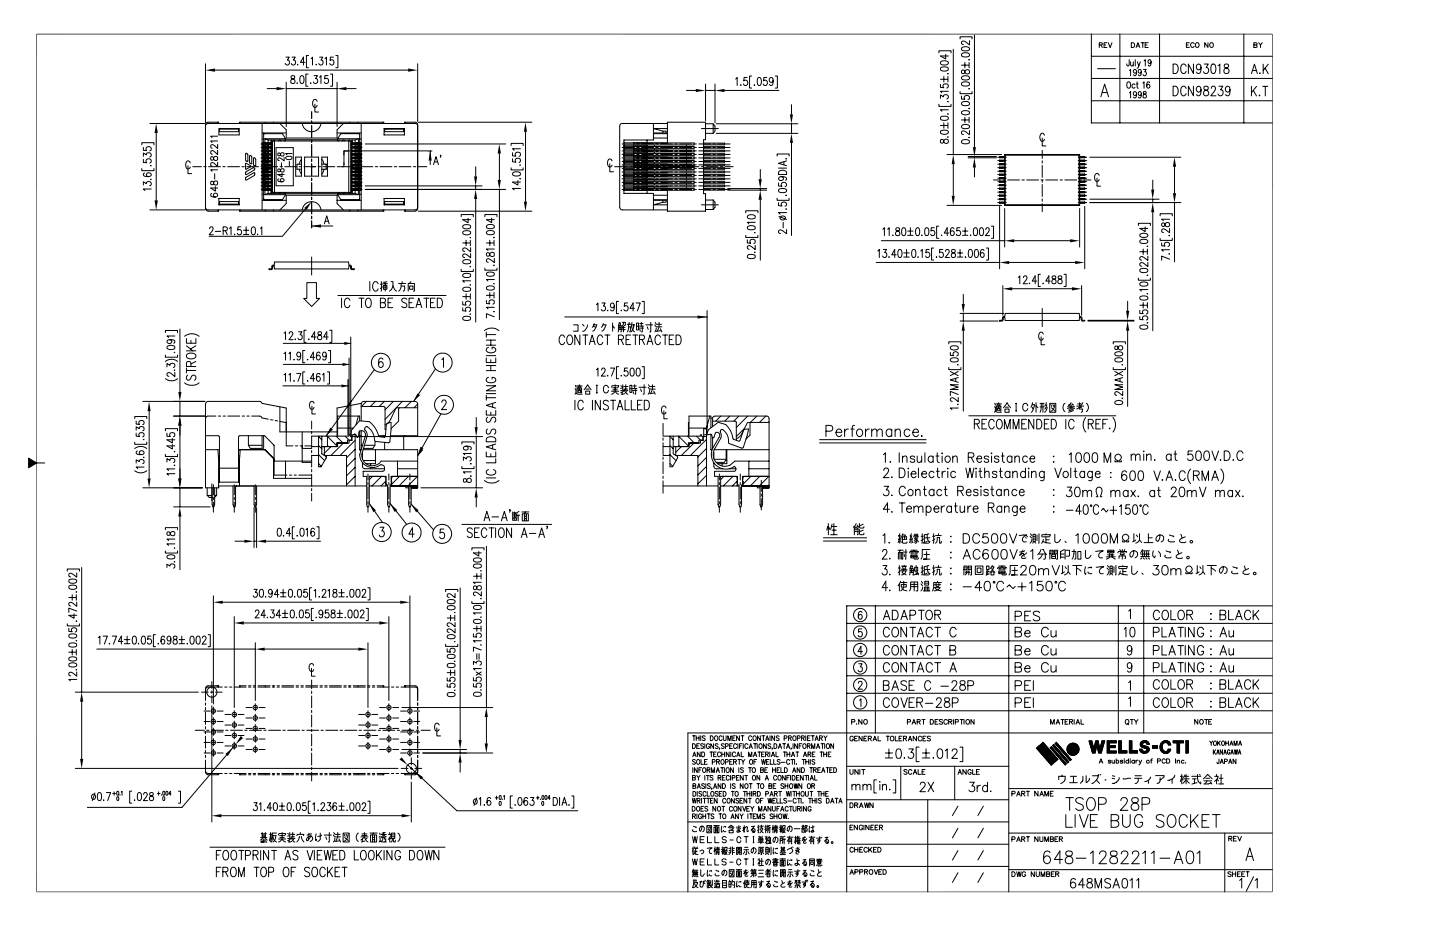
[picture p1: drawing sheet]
<svg xmlns="http://www.w3.org/2000/svg" width="432mm" height="279mm" viewBox="0 0 432 279" stroke-linecap="round" stroke-linejoin="round" font-family="sans-serif">
<g fill="none" stroke="#000" stroke-width=".3">
<path d="M11 10.2h370.5v257.2h-370.5zM61.6 19.1v17.7M85.7 17.1h1l-.5 .9a.71 .71 0 0 1 .6 1.1 .71 .71 0 0 1-1.3-.1M87.6 17.1h.9l-.5 .9a.71 .71 0 0 1 .6 1.1 .71 .71 0 0 1-1.2-.1M89.3 19.3v.2v-.1M91.5 18.7h-1.4l.9-1.6v2.4M92.5 16.7h-.6v3.6h.6M93.3 17.6l.4-.5v2.4M94.8 19.3v.2l.1-.1M95.8 17.1h1l-.6 .9a.71 .71 0 0 1 .6 1.1 .71 .71 0 0 1-1.2-.1M97.4 17.6l.5-.5v2.4M100 17.1h-.9l-.1 1a.72 .72 0 0 1 1 .1 .72 .72 0 0 1 0 1 .72 .72 0 0 1-1 .1l-.1-.3"/>
<path d="M100.7 16.7h.6v3.6h-.6M125.2 19.1v17.3M281.5 15.9v-.7h3.7v.7M282.1 18.5l.9-.3a1.03 1.03 0 0 1 1.4 .7 1.53 1.53 0 0 1-2.4 0zM283.6 16.3v1.4l-1.6-.9h2.4M285.9 14.8v31.5M287.9 11.7v-.7h3.6v.7M288.3 19.5h2.1M288.4 16.1l.9-.3a1.05 1.05 0 0 1 1.4 .7 1.58 1.58 0 0 1-2.4 0zM288.4 14.3l.9-.3a1.11 1.11 0 0 1 1.4 .8 1.66 1.66 0 0 1-2.4 0zM289.3 18.7v1.6M290.6 17.8l.1 .1h-.2"/>
<path d="M290.6 18.7v1.6M290.7 12.2v1.3l-1.1-.9-.8-.3-.5 .3v.4l.6 .4M292.2 10.5v33.6M327.3 10.2v26.7h54.2M327.3 16.9h54.2M329.6 13.5l.8-.1 .1-.5-.9-.1v1.4M330.1 13.5l.5 .7M331.1 13.5h.5M331.9 12.8h-.8v1.4h.8M332.3 12.8l.6 1.4 .5-1.4M335.8 10.2v26.7M338.6 17.9l-.1 1.7-.3 .2-.3-.6"/>
<path d="M339 18.5l.1 1.2 .3 .1 .4-.4M339.2 12.8h.5a.75 .75 0 0 1 .5 .7 .75 .75 0 0 1-.5 .7h-.5zM339.8 18.5v1.3M340.4 17.9v1.9M340.7 14.2l.5-1.4 .6 1.4M340.9 13.8h.7M341.1 18.5l.4 1.3 .4-1.3M341.5 19.8l-.3 .6h-.2M342.2 12.8h.9M342.7 12.8v1.4M343 18.2l.4-.3v1.9M343.4 13.5h.5"/>
<path d="M344.3 12.8h-.9v1.4h.9M345.2 18.5l-.2 .4a.5 .5 0 0 1-.8-.5 .5 .5 0 0 1 .9-.3l.1 .8-.2 .8-.4 .1-.3-.3M347.7 10.2v26.7M351.8 19.2a1.52 1.52 0 0 1 1.5 1 1.52 1.52 0 0 1-.5 1.7l-1 .1zM355.7 19.9a.83 .83 0 0 0-1-.7 .83 .83 0 0 0-.6 1.1v.6a.83 .83 0 0 0 .5 1.1 .83 .83 0 0 0 1.1-.6M355.7 13.5h.6M356.6 12.8h-.9v1.4h.9M357.9 19.2v2.8l-1.6-2.8v2.8M358.1 13.1a.55 .55 0 0 0-.6-.3 .55 .55 0 0 0-.5 .6l.3 .8h.6l.2-.3M361.1 19.2h1.2l-.6 1.1a.84 .84 0 0 1 .7 1.2 .84 .84 0 0 1-1.5 0M362.2 12.8v1.4l-.9-1.4v1.4M363.4 19.3l.6-.1a1.88 1.88 0 0 1 0 2.8h-.3a2.11 2.11 0 0 1-.3-2.7z"/>
<path d="M365.2 19.7l.6-.5v2.8M367.2 19.3a.59 .59 0 0 0 .2 1 .94 .94 0 0 1 1.1 .6 .94 .94 0 0 1-.5 1.1 .82 .82 0 0 1-1-.6 .82 .82 0 0 1 .6-1l.5-.1a.55 .55 0 0 0 .3-.6 .55 .55 0 0 0-.4-.5zM373 10.2v26.7M376 13.5l.8-.1 .1-.5-.9-.1v1.4l.9-.1 .1-.3-.4-.3M377.4 12.8l.6 .7 .5-.7M378 13.5v.7M378.8 19.2v2.9M380.3 19.2l-1.5 1.9M44.9 37h16.5M46.8 39.9v20.1M61.6 37.8l.3-.6 .5-.2h62.1a.73 .73 0 0 1 .7 .8M64.5 21h57.9"/>
<path d="M65.3 36.6v.4M65.6 37v-.4h-3.2l-.5 .3-.3 .5v25.1l.3 .6 .5 .2h3.2v-.4M65.6 38.5h6.1v1.9h-6.1zM65.8 38.5v1h5.7v-1M65.8 38.7h5.7M71.8 37v-.4h43.3v.4M72 36.6v.4M78.6 37v25.9zM78.6 39.9h7.2M79.1 39.9v.3l.2-.1M79.5 36.6v.4M80.1 26.6h2.9"/>
<path d="M82 36.6v.4M83.9 37l1.9 1.9v2.5h15.3v-2.5l1.9-1.9M85.8 24.7v13.3M85.8 26.6h15.3M87.4 22.8v.7a.85 .85 0 0 1 1 .5 .85 .85 0 0 1-.4 1 .76 .76 0 0 1-.9-.8 .76 .76 0 0 1 1-.6l.3-.6a.65 .65 0 0 0-1-.2zM89.1 24.8v.2l.1-.1M90.2 22.8l.4-.1a1.53 1.53 0 0 1 0 2.3h-.2a1.69 1.69 0 0 1-.2-2.2zM90.6 37a2.86 2.86 0 0 0 2.9 2.5 2.86 2.86 0 0 0 2.8-2.5M92.4 22.2h-.7v3.6h.7M93.2 24.8v.2l.1-.1M93.5 33.5v2M93.5 36.3v.7"/>
<path d="M93.5 37.7v3.6M94.2 22.7h1l-.6 .9a.71 .71 0 0 1 .6 1 .71 .71 0 0 1-1.2 0M94.4 31.2v2.4h1.1M95.1 30.4a.7 .7 0 0 0-.9-.6 .7 .7 0 0 0-.5 .9v.6a.7 .7 0 0 0 .5 .9 .7 .7 0 0 0 .9-.6M95.8 23.1l.4-.4v2.3M98.4 22.7h-1l-.1 1a.73 .73 0 0 1 1 .1 .73 .73 0 0 1 0 1 .73 .73 0 0 1-1 0v-.2M99.1 22.2h.6v3.6h-.6M101.1 39.9h7.2M101.1 24.7v13.3M103.9 26.6h2.9M104.9 36.6v.4M107.3 36.6v.4"/>
<path d="M107.8 39.9v.3l-.2-.1M108.3 37v25.9M114.9 36.6v.4M115.2 38.5h6.1v1.9h-6.1zM115.3 38.5v1h5.8v-1M115.3 38.7h5.8M121.3 37v-.4h3.2a.73 .73 0 0 1 .7 .8v25.4l-.7 .5h-3.2v-.4M121.6 36.6v.4M125.5 36.6h34M157.6 39.5v20.9M195.9 39.9h3.8v-.6h-.9v.6M195.9 37v5h-8.8v16h8.8v4.9"/>
<path d="M200.1 37h-13.5a.73 .73 0 0 0-.8 .8l.1 24.7 .7 .4h13.5M200.1 38.5h-4.2l2.9 .8M205.8 27.1h2.9M210.3 38.5h5.1M211.6 25.2v11M211.6 40h2.2M211.6 37.1h2.2M211.6 27.1h2.8M213.8 37.1l.6 .7v1.5l-.6 .7zM214.4 25.2v11.6M214.8 40h24.4M214.8 37.1h24.4"/>
<path d="M217.3 27.1h16.3M220.6 23.7l.4-.5v2.4M222.1 25.4v.2l.1-.1M224 23.2h-.9l-.1 1.1a.72 .72 0 0 1 1 0 .72 .72 0 0 1 0 1 .72 .72 0 0 1-1 .1l-.1-.2M225.4 22.8h-.6v3.6h.6M226.2 25.4v.2l.1-.1M227.3 23.3l.5-.1a1.58 1.58 0 0 1 0 2.4h-.2a1.87 1.87 0 0 1-.3-2.3zM229.9 23.2h-.9v1.1a.71 .71 0 0 1 .9 0 .71 .71 0 0 1 0 1 .71 .71 0 0 1-.9 .1l-.2-.2M231.8 24l-.2 .6a.68 .68 0 0 1-.9-.6 .68 .68 0 0 1 .9-.7l.2 .7a1.16 1.16 0 0 1-.7 1.6l-.4-.3M232.5 22.8h.6v3.6h-.6M237.3 31.4v2.9M237.3 37.1v2.9"/>
<path d="M281.5 31.3v.6h3.7v-.6M282 29.5v-1l.9 .5a.71 .71 0 0 1 1.1-.6 .71 .71 0 0 1-.1 1.3M282 25.3v.9l1 .1a.72 .72 0 0 1 .1-1 .72 .72 0 0 1 1 0 .72 .72 0 0 1 0 1l-.2 .1M282 37.6h2M282 23.8h2M282.1 39.3l.9-.3a1.03 1.03 0 0 1 1.4 .7l-.2 .3-.8 .3a1.21 1.21 0 0 1-1.4-.6zM282.1 35.1l.9-.3a1.03 1.03 0 0 1 1.4 .7 1.53 1.53 0 0 1-2.4 0zM282.1 20.3l.9-.3a1.03 1.03 0 0 1 1.4 .8 1.53 1.53 0 0 1-2.4 0zM283 22.9v1.7M283 36.8v1.7M284.2 34.1l.2 .1h-.3M284.2 30.4l.2 .1h-.3"/>
<path d="M284.2 22l.2 .1h-.3M284.2 22.9v1.7M284.2 36.8v1.7M284.4 32.9h-2.4l.4 .5M284.4 27.4h-2.4l.4 .4M287.9 27.5v.6h3.6v-.6M288.3 28.8v.9l1 .1a.73 .73 0 0 1 .1-1 .73 .73 0 0 1 1 0 .73 .73 0 0 1 .1 1l-.2 .1M288.3 36h2.1M288.4 37.6l.9-.3a1.05 1.05 0 0 1 1.4 .7 1.58 1.58 0 0 1-2.4 0zM288.4 33.4l.9-.2a1.05 1.05 0 0 1 1.4 .7 1.58 1.58 0 0 1-2.4 0zM288.4 30.7l.9-.3a1.05 1.05 0 0 1 1.4 .7 1.58 1.58 0 0 1-2.4 0zM288.4 24.8l.9-.3a1.05 1.05 0 0 1 1.4 .8 1.58 1.58 0 0 1-2.4 0z"/>
<path d="M288.4 23l.9-.3a1.05 1.05 0 0 1 1.4 .7 1.58 1.58 0 0 1-2.4 0zM288.4 21.1v.9h.7a.88 .88 0 0 1 .6-1 .88 .88 0 0 1 1 .4 .76 .76 0 0 1-.8 .8 .76 .76 0 0 1-.7-.9l-.3-.3zM289.3 35.2v1.6M290.6 32.4l.1 .1h-.2M290.6 26.5l.1 .1h-.2M290.6 35.2v1.6M290.7 39.1v1.3l-1.5-1.1a.58 .58 0 0 0-.9 .3 .58 .58 0 0 0 .6 .7M327.3 30.2h54.2M327.3 23.5h54.2M329.1 20.6h5.4M330.1 29l1.1-3.8 1.2 3.8M330.5 27.7h1.5"/>
<path d="M338 24.8l.3-.3a.98 .98 0 0 1 .8 1 .98 .98 0 0 1-.8 .9l-.4-.4zM338.7 27.8l.3-.3v1.9M338.7 21.1l.3-.3v1.9M340.3 25.4l-.1-.1a.55 .55 0 0 0-.8 .5 .55 .55 0 0 0 .9 .4M340.8 25.2h.5M340.8 28.1a.5 .5 0 0 1-.5 .5 .5 .5 0 0 1-.5-.6l.5-.5a1.06 1.06 0 0 1 .5 .9 1.06 1.06 0 0 1-.6 1l-.3-.3M340.8 21.4a.5 .5 0 0 1-.7 .4 .5 .5 0 0 1-.2-.8 .5 .5 0 0 1 .8 .1l.1 .3a.95 .95 0 0 1-.6 1.3l-.3-.3M341 24.5v1.6l.4 .3M342.2 28.1a.48 .48 0 0 1-.5 .5 .48 .48 0 0 1-.4-.6l.4-.5a1.06 1.06 0 0 1 .6 .9 1.06 1.06 0 0 1-.6 1l-.3-.3M342.2 21.4a.48 .48 0 0 1-.6 .4 .48 .48 0 0 1-.2-.8 .48 .48 0 0 1 .8 .1v.8l-.2 .7-.3 .1-.3-.3M342.7 24.9l.3-.4v1.9M342.9 27.5v.6a.69 .69 0 0 1 .8 .4 .69 .69 0 0 1-.3 .9 .65 .65 0 0 1-.6-.8 .65 .65 0 0 1 .8-.5v-.6z"/>
<path d="M342.9 20.8h.8l-.4 .7a.54 .54 0 0 1 .4 .9 .54 .54 0 0 1-.9-.1M344.7 24.8l-.4-.3a1.11 1.11 0 0 0 .1 1.9 .57 .57 0 0 0 .4-.7 .57 .57 0 0 0-.7-.4l-.2 .5M351.8 25.8a1.52 1.52 0 0 1 1.5 1 1.52 1.52 0 0 1-.5 1.8l-1 .1zM355.7 26.5a.83 .83 0 0 0-1.1-.6 .83 .83 0 0 0-.5 1v.7a.83 .83 0 0 0 .5 1.1 .83 .83 0 0 0 1.1-.7M357.9 25.8v2.9l-1.6-2.9v2.9M360.2 26.8a.72 .72 0 0 1-.4 .7 .72 .72 0 0 1-.7 0 .86 .86 0 0 1-.3-1.1 .86 .86 0 0 1 1-.4 2.1 2.1 0 0 1-.3 2.7l-.6-.1-.1-.3M360.2 20.1a.76 .76 0 0 1-.8 .8 .83 .83 0 0 1-.7-1 .83 .83 0 0 1 1.1-.6 2.33 2.33 0 0 1 0 2.6l-.5 .1-.5-.4M361.1 26a.64 .64 0 0 0 .2 .9 .9 .9 0 0 1 1.1 .9 .9 .9 0 0 1-1 .9 .94 .94 0 0 1-.5-1.1 .94 .94 0 0 1 1.1-.7 .58 .58 0 0 0 .3-.5 .58 .58 0 0 0-.4-.6zM363.2 26.5l.2-.5a.78 .78 0 0 1 1.1 .3 .78 .78 0 0 1-.3 1l-1.1 1.4h1.5M365.5 25.8h1.2l-.7 1.1a.85 .85 0 0 1 .7 1.3 .85 .85 0 0 1-1.5 0M368.8 26.8a.72 .72 0 0 1-.8 .8 .72 .72 0 0 1-.6-1 .72 .72 0 0 1 .4-.6 .72 .72 0 0 1 .7 0l.3 .8a1.35 1.35 0 0 1-.8 1.9l-.5-.4M375.3 22.1l.9-2.9 .8 2.9"/>
<path d="M375.3 25.9v2.9M375.6 21.1h1.1M375.8 27.1l1 1.7M376.8 25.9l-1.5 1.9M377.7 28.5v.3l.1-.2M377.8 21.8l-.1 .1h.2M378.7 25.9h1.5M379.3 20.4l1 1.7M379.4 25.9v2.9M42.5 50.5v.7h3.7v-.7M42.5 43.4v-.6h3.7v.6M43 55.5v-1l.9 .6a.71 .71 0 0 1 1.1-.6 .71 .71 0 0 1-.1 1.2"/>
<path d="M43 47.8v.9l1 .1a.73 .73 0 0 1 .1-1 .73 .73 0 0 1 1 0 .73 .73 0 0 1 0 1l-.2 .1M43 46.9v-1l.9 .5a.71 .71 0 0 1 1.1-.6 .71 .71 0 0 1-.1 1.3M43 44.2v.9h1a.73 .73 0 0 1 .1-.9 .73 .73 0 0 1 1 0 .73 .73 0 0 1 0 .9l-.2 .1M43.3 51.9l-.3 .5a1.43 1.43 0 0 0 2.4-.1 .7 .7 0 0 0-.9-.5 .7 .7 0 0 0-.5 .9l.6 .2M45.2 53.7l.2 .1h-.3M45.2 49.6l.2 .1h-.3M45.4 56.7h-2.4l.5 .4M56.4 49.7v2.3h1.1M57 48.8a.7 .7 0 0 0-.8-.6 .7 .7 0 0 0-.5 1v.5a.7 .7 0 0 0 .5 .9 .7 .7 0 0 0 .8-.5M57.8 50h2.6M61.1 50h.7M62.5 50h3.6"/>
<path d="M63.3 54.4a.66 .66 0 0 0 .2 1l.4-.1a.85 .85 0 0 1 .3-.9 .85 .85 0 0 1 1 0l.1 .7a.68 .68 0 0 1-.9 .3 .68 .68 0 0 1-.4-.8l-.4-.3zM63.3 47.1a.66 .66 0 0 0 .2 .9l.4-.1a.85 .85 0 0 1 .3-.8 .85 .85 0 0 1 1 0v.8a.85 .85 0 0 1-1 0 .85 .85 0 0 1-.3-.8zM63.5 58l-.3 .5a1.15 1.15 0 0 0 1 .6 1.15 1.15 0 0 0 1.1-.7 .6 .6 0 0 0-.6-.5 .6 .6 0 0 0-.6 .5 .6 .6 0 0 0 .5 .7M64.4 52.1v1.6M64.6 55.9v1.4l-1.4-.9h2.1M65.3 50.9h-2.1l.4 .5M65.3 48.7v1.2l-1.5-1.2-.4 .1-.2 .3 .1 .5 .3 .2M65.3 45.1v1.2l-1.5-1.2-.4 .1-.2 .3 .1 .5 .3 .2M65.3 43.3v1.2l-1.5-1.1-.6 .3 .1 .6 .3 .1M65.3 42.3h-2.1l.4 .4M65.3 40.8h-2.1l.4 .5M65.6 59.5h6.1v1.9h-6.1z"/>
<path d="M66.8 50h.7M68.3 50h3.5M72.5 50h.8M73.7 46l.6 .3v1.9l-.2 .2-.5-.4zM73.7 49l1.5 .7v.3l-1.5 .7zM73.8 53.1l2.6-1.3-.1 .8-2.4 1.4-.3-.2zM73.8 51.5l2.1-1.2 .5 .1-.1 .5-2.4 1.4-.3-.1zM74 50h3.5M74.9 46.7l.5 .1 .1 .3-.1 2-.6-.4zM76.1 47.3l.5 .2 .1 .2-.1 2.1-.6-.4zM78.3 50h.7M78.3 43.2h3.4"/>
<path d="M78.3 44.2h3.4M78.3 45.2h3.4M78.3 46.3h3.4M78.3 47.3h3.4M78.3 48.4h3.4M78.3 49.4h3.4M78.3 50.5h3.4M78.3 51.5h3.4M78.3 52.6h3.4M78.3 53.6h3.4M78.3 54.7h3.4M78.3 55.7h3.4"/>
<path d="M78.3 56.8h3.4M78.6 42.9h2.9M78.6 43.5h1.8M78.6 43.9l2.9 .1M78.6 45h1.8M78.6 46h1.8M78.6 47.6h1.8M78.6 47.1h2.9M78.6 48.1l2.9 .1M78.6 49.2h2.9M78.6 50.2h1.8M78.6 51.2l2.9 .1"/>
<path d="M78.6 52.9h1.8M78.6 52.3h2.9M78.6 53.4h2.9M78.6 54.4h1.8M78.6 55.4h1.8M78.6 56.5h2.9M78.6 57h1.8M78.6 50.3h2.9M78.6 43.4h2.9M78.6 45h2.9M78.6 46.1h2.9M78.6 47.6h2.9"/>
<path d="M78.6 52.8h2.9M78.6 54.5h2.9M78.6 55.5h2.9M78.6 57h2.9M78.6 58.2h.5M78.6 41.7h.5M79.1 43.5v.4M79.1 44.5v.5M79.1 45.5v.5M79.1 46.6v.5M79.1 47.6v.5M79.1 48.7v.5"/>
<path d="M79.1 49.7v.5M79.1 50.8v.4M79.1 51.8v.5M79.1 52.9v.5M79.1 53.9v.5M79.1 55v.4M79.1 56v.5M79.1 57v3M79.3 40.1l-.2 .1v2.7M79.3 40.1h5.4l.9 1.5M79.4 58.4h6.2M79.4 41.6v1.3"/>
<path d="M79.4 43.5v.4M79.4 44.5v.5M79.4 45.5v.5M79.4 46.6v.5M79.4 47.6v.5M79.4 48.7v.5M79.4 49.7v.5M79.4 50.8v.4M79.4 51.8v.5M79.4 52.9v.5M79.4 53.9v.5M79.4 55v.4"/>
<path d="M79.4 56v.5M79.4 57v1.4M79.4 41.6h6.2M79.4 41.6l1 .4M79.7 50h3.5M80.4 57.1h.9v.9M80.4 49.7v.6M80.4 58h5.2M80.4 42v.9M80.4 43.4v.6M80.4 44.4v.6M80.4 45.5v.6"/>
<path d="M80.4 46.5v.6M80.4 47.6v.6M80.4 48.6v.6M80.4 50.7v.6M80.4 51.8v.5M80.4 52.8v.6M80.4 53.9v.6M80.4 54.9v.6M80.4 56v.5M80.4 57v1M80.4 58l-1 .4M80.4 42h5.2"/>
<path d="M80.4 42.8h.9M81.3 42v.8zM81.3 42v.9M81.3 43.4v.6M81.3 44.4v.6M81.3 45.5v.6M81.3 46.5v.6M81.3 47.6v.6M81.3 48.6v.6M81.3 49.7v.6M81.3 50.7v.6M81.3 51.8v.5"/>
<path d="M81.3 52.8v.6M81.3 53.9v.6M81.3 54.9v.6M81.3 56v.5M81.3 57v1M81.5 49.7h-2.9M81.5 44.4l-2.9 .1M81.5 45.5h-2.9M81.5 46.5l-2.9 .1M81.5 48.6l-2.9 .1M81.5 50.7l-2.9 .1M81.5 51.8h-2.9"/>
<path d="M81.5 53.9h-2.9M81.5 54.9l-2.9 .1M81.5 56h-2.9M81.5 42.3h23.9v15.4h-23.9zM81.7 42.3v15.4M82.1 42v.3M82.1 57.7v.3M82.3 42v16M82.8 44.3h5.1v11.4h-5.1zM83.4 50.7v.8h.5a.69 .69 0 0 1 .4-.8 .69 .69 0 0 1 .9 .2 .6 .6 0 0 1-.6 .7 .6 .6 0 0 1-.6-.7zM83.4 45.9v.7h.5a.7 .7 0 0 1 .5-.7 .7 .7 0 0 1 .8 .2 .61 .61 0 0 1-.6 .8 .61 .61 0 0 1-.6-.8zM83.5 57.7l.4 .3 .4-.3"/>
<path d="M83.5 42.3l.4-.3 .4 .3M83.6 53.6l-.3 .3a1.09 1.09 0 0 0 1.9 .1 .55 .55 0 0 0-.7-.5 .55 .55 0 0 0-.4 .8l.5 .2M84 50h.7M84.4 48.8v1.3M84.6 52v1l-1.3-.7h1.9M85.2 47.2v1l-.9-.7-.6-.2-.3 .1-.1 .5 .5 .3M85.2 42v.3M85.2 57.7v.3M85.4 50h3.6M85.6 58.4l-.9 1.5h-5.4l-.2-.2M85.6 41.6v.7M85.6 57.7v.7"/>
<path d="M85.6 58.1h15.6M85.6 41.9h15.6M85.8 47.1l1.4-.2 .4 .4a1.05 1.05 0 0 1-1 .6 1.05 1.05 0 0 1-.9-.6zM86.8 48.4v1.3M87.6 46h-1.9l.3 .4M88.7 47.1h1.7v5.7h-1.7zM89.7 50h.7M89.7 50.7l.7 1.6M90.4 47.7l-.7 1.5M90.4 49.2h-1.4v1.5h1.4M91.1 50h3.6M91.3 47.1h4.2v5.7h-4.2z"/>
<path d="M93.5 42v.7M93.5 43.4v3.6M93.5 47.7v.7M93.5 49.1v3.6M93.5 53.4v.7M93.5 54.8v3.6M93.5 59.1v.7M95.4 50h.7M96.5 47.7l.7 1.5M96.5 47.1h1.7v5.7h-1.7zM96.5 49.2h1.3v1.5h-1.3M96.8 50h3.6"/>
<path d="M97.2 50.7l-.7 1.6M101.1 50h.7M101.2 58.4l1 1.5h5.4l.2-.2M101.2 41.6v.7M101.2 57.7v.7M101.2 58h5.3M101.2 58.4h6.3M101.2 42h5.3M101.6 42v.3M101.6 57.7v.3M102.6 50h3.5M102.6 57.7l.4 .3 .4-.3"/>
<path d="M102.6 42.3l.4-.3 .4 .3M104.6 42.3v15.4M104.6 42v.3M104.6 57.7v.3M104.8 42v.3M104.8 57.7v.3M105.2 43.2h3.4M105.2 44.2h3.4M105.2 46.3h3.4M105.2 47.3h3.4M105.2 48.4h3.4M105.2 49.4h3.4"/>
<path d="M105.2 50.5h3.4M105.2 51.5h3.4M105.2 52.6h3.4M105.2 53.6h3.4M105.2 54.7h3.4M105.2 55.7h3.4M105.2 56.8h3.4M105.2 42.3v15.4M105.4 42.9h2.9M105.4 49.7h2.9M105.4 44.4h2.9M105.4 44h2.9"/>
<path d="M105.4 45.5h2.9M105.4 46.5h2.9M105.4 47.1h2.9M105.4 48.6h2.9M105.4 48.2h2.9M105.4 49.2h2.9M105.4 50.7h2.9M105.4 51.8h2.9M105.4 51.3h2.9M105.4 52.3h2.9M105.4 53.9h2.9M105.4 53.4h2.9"/>
<path d="M105.4 54.9h2.9M105.4 56h2.9M105.4 56.5h2.9M105.4 50.3h2.9M105.4 43.4h2.9M105.4 45h2.9M105.4 46.1h2.9M105.4 47.6h2.9M105.4 52.8h2.9M105.4 54.5h2.9M105.4 55.5h2.9M105.4 57h2.9"/>
<path d="M105.6 42v.9M105.6 43.4v.6M105.6 44.4v.6M105.6 45.5v.6M105.6 46.5v.6M105.6 47.6v.6M105.6 48.6v.6M105.6 49.7v.6M105.6 50.7v.6M105.6 51.8v.5M105.6 52.8v.6M105.6 53.9v.6"/>
<path d="M105.6 54.9v.6M105.6 56v.5M105.6 57v1M105.6 42v.8zM105.6 42.8h.9M106.5 57.1h-.9v.9M106.5 49.7v.6M106.5 43.5h1.8M106.5 45h1.8M106.5 46h1.8M106.5 47.6h1.8M106.5 50.2h1.8"/>
<path d="M106.5 52.9h1.8M106.5 54.4h1.8M106.5 55.4h1.8M106.5 57h1.8M106.5 42v.9M106.5 43.4v.6M106.5 44.4v.6M106.5 45.5v.6M106.5 46.5v.6M106.5 47.6v.6M106.5 48.6v.6M106.5 50.7v.6"/>
<path d="M106.5 51.8v.5M106.5 52.8v.6M106.5 53.9v.6M106.5 54.9v.6M106.5 56v.5M106.5 57v1M106.5 58l1 .4M106.8 50h.7M107.5 41.6v1.3M107.5 43.5v.4M107.5 44.5v.5M107.5 45.5v.5"/>
<path d="M107.5 46.6v.5M107.5 47.6v.5M107.5 48.7v.5M107.5 49.7v.5M107.5 50.8v.4M107.5 51.8v.5M107.5 52.9v.5M107.5 53.9v.5M107.5 55v.4M107.5 56v.5M107.5 57v1.4M107.5 41.6l-1 .4"/>
<path d="M107.6 40.1h-5.4l-1 1.5h6.3M107.6 40.1l.2 .1v2.7M107.8 49.7v.5M107.8 43.5v.4M107.8 44.5v.5M107.8 45.5v.5M107.8 46.6v.5M107.8 47.6v.5M107.8 48.7v.5M107.8 50.8v.4M107.8 51.8v.5M107.8 52.9v.5"/>
<path d="M107.8 53.9v.5M107.8 55v.4M107.8 56v.5M107.8 57v3M107.8 58.2h.5M107.8 41.7h.5M108.2 50h3.6M109.5 43.2h42.2M109.5 55.7h35M109.5 56.8h42.2M112.5 50h.8M113.9 50h3.6"/>
<path d="M115.2 59.5h6.1v1.9h-6.1zM118.3 50h.7M119.7 50h3.6M124 50h.7M125.4 50h2.6M128.4 45.2h-25.3v4.1M129.1 45.2l-.1 4.1M130 49.3l.7-2.3 .8 2.3M130.3 48.5h.9M132.2 46.6h-.2h.2l-.2 .6M142.6 50v2.9M142.6 55.7v1.1"/>
<path d="M142.6 59.6v36.9M149.8 46v7.9M149.8 56.8v39M153.3 50.3v.6h3.6v-.6M153.3 43.6v-.6h3.6v.6M153.7 47.6v.9l1 .1a.73 .73 0 0 1 .1-1 .73 .73 0 0 1 1 0 .73 .73 0 0 1 .1 1l-.3 .1M153.7 45.8v.9l1 .1a.73 .73 0 0 1 .1-1 .73 .73 0 0 1 1 0 .73 .73 0 0 1 .1 1l-.3 .1M153.8 51.8l.9-.3a1.08 1.08 0 0 1 1.4 .5v.2a1.33 1.33 0 0 1-1.9 .5l-.5-.5zM155.3 54.1v1.4l-1.6-.9h2.4M156 53.5v.2l-.1-.1M156 49.4l-.1 .1M156.1 56.5h-2.4l.5 .5"/>
<path d="M156.1 44.6h-2.4l.5 .5M182.9 49.1v2.4h1.1M183.5 48.2a.66 .66 0 0 0-1-.4 1.67 1.67 0 0 0 .2 2.3h.4l.4-.6M184.3 50h2.4M186.5 43.2h3.7M186.5 44.2h3.7M186.5 45.2h3.7M186.5 46.3h3.7M186.5 47.3h3.7M186.5 48.4h3.7M186.5 49.4h3.7M186.5 50.5h3.7"/>
<path d="M186.5 51.5h3.7M186.5 52.6h3.7M186.5 53.6h3.7M186.5 54.7h3.7M186.5 55.7h3.7M186.5 56.8h3.7M187.1 50.1l21 .1v.6h-18.1M187.1 54.3l21 .1v.6h-18.1M187.1 55.4h21v.6l-18.1 .1M187.1 57.1h6.9v.9M187.1 56.1h6.9v.4h-6.9M187.1 55h6.9v.4"/>
<path d="M187.1 52.9h6.9v.4h-6.9M187.1 54h6.9v.3M187.1 51.9h6.9v.4h-6.9M187.1 50.8h6.9v.4h-6.9M187.1 49.8h6.9v.3M187.1 48.7h6.9v.4h-6.9M187.1 44.6h6.9v.3h-6.9M187.1 45.6h6.9v.4h-6.9M187.1 46.6h6.9v.4h-6.9M187.4 50h.8M188.9 50h3.5M190 42.8l18.1 .1v.6h-21"/>
<path d="M190 43.9h18.1v.6l-18.1 .1M190 44.9l18.1 .1v.5l-18.1 .1M190 46h18.1v.6h-18.1M190 47l18.1 .1v.5l-21 .1M190 48.1h18.1v.6h-18.1M190 49.1l18.1 .1v.5l-18.1 .1M190 51.2h18.1v.6l-18.1 .1M190 52.3h18.1v.6h-18.1M190 53.3l18.1 .1v.5l-18.1 .1M190 56.5h18.1v.5l-18.1 .1M190 43.5h.1M190 47.6v.1"/>
<path d="M190 50.1v.1M190 54.3v.1M190 55.4h.1M190.9 43.2h.8M190.9 44.2h.8M190.9 45.2h.8M190.9 46.3h.8M190.9 47.3h.8M190.9 48.4h.8M190.9 49.4h.8M190.9 50.5h.8M190.9 51.5h.8"/>
<path d="M190.9 52.6h.8M190.9 53.6h.8M190.9 54.7h.8M190.9 55.7h.8M190.9 56.8h.8M192.4 43.2h3.5M192.4 44.2h3.5M192.4 45.2h3.5M192.4 46.3h3.5M192.4 47.3h3.5M192.4 48.4h3.5M192.4 49.4h3.5"/>
<path d="M192.4 50.5h3.5M192.4 51.5h3.5M192.4 52.6h3.5M192.4 53.6h3.5M192.4 54.7h3.5M192.4 55.7h3.5M192.4 56.8h3.5M193.1 50h.8M194 42v.8h-6.9M194 43.5v.4h-6.9M194 47.7v.4h-6.9M194.6 50h3.5"/>
<path d="M195.9 40.1h4.2M195.9 58.5h4.2M195.9 41.4h4.2M195.9 59.9h4.2M196.2 43.5v.4M196.2 44.5v.5M196.2 45.5v.5M196.2 46.6v.5M196.2 47.6v.5M196.2 48.7v.5M196.2 49.7v.5M196.2 50.8v.4"/>
<path d="M196.2 51.8v.5M196.2 52.9v.5M196.2 53.9v.5M196.2 55v.4M196.2 56v.5M196.7 43.2h.7M196.7 44.2h.7M196.7 45.2h.7M196.7 46.3h.7M196.7 47.3h.7M196.7 48.4h.7M196.7 49.4h.7"/>
<path d="M196.7 50.5h.7M196.7 51.5h.7M196.7 52.6h.7M196.7 53.6h.7M196.7 54.7h.7M196.7 55.7h.7M196.7 56.8h.7M198.1 43.2h3.6M198.1 44.2h3.6M198.1 45.2h3.6M198.1 46.3h3.6M198.1 47.3h3.6"/>
<path d="M198.1 48.4h3.6M198.1 49.4h3.6M198.1 50.5h3.6M198.1 51.5h3.6M198.1 52.6h3.6M198.1 53.6h3.6M198.1 54.7h3.6M198.1 55.7h3.6M198.1 56.8h3.6M198.9 50h.7M200.1 42.9v-6.3h11.5v5.3h-.6v16.2h.6v5.2h-11.5v-6.3M200.3 50h3.6"/>
<path d="M202.4 43.2h.7M202.4 44.2h.7M202.4 45.2h.7M202.4 46.3h.7M202.4 47.3h.7M202.4 48.4h.7M202.4 49.4h.7M202.4 50.5h.7M202.4 51.5h.7M202.4 52.6h.7M202.4 53.6h.7M202.4 54.7h.7"/>
<path d="M202.4 55.7h.7M202.4 56.8h.7M203.8 43.2h3.6M203.8 44.2h3.6M203.8 45.2h3.6M203.8 46.3h3.6M203.8 47.3h3.6M203.8 48.4h3.6M203.8 49.4h3.6M203.8 50.5h3.6M203.8 51.5h3.6M203.8 52.6h3.6"/>
<path d="M203.8 53.6h3.6M203.8 54.7h3.6M203.8 55.7h3.6M203.8 56.8h3.6M204.6 50h.7M205.8 49.7v.5M205.8 43.5v.4M205.8 44.5v.5M205.8 45.5v.5M205.8 46.6v.5M205.8 47.6v.5M205.8 48.7v.5"/>
<path d="M205.8 50.8v.4M205.8 51.8v.5M205.8 52.9v.5M205.8 53.9v.5M205.8 55v.4M205.8 56v.5M206 50h3.6M208.1 43.2h.7M208.1 44.2h.7M208.1 45.2h.7M208.1 46.3h.7M208.1 47.3h.7"/>
<path d="M208.1 48.4h.7M208.1 49.4h.7M208.1 50.5h.7M208.1 51.5h.7M208.1 52.6h.7M208.1 53.6h.7M208.1 54.7h.7M208.1 55.7h.7M208.1 56.8h.7M209.5 43.2h3.6M209.5 44.2h3.6M209.5 45.2h3.6"/>
<path d="M209.5 46.3h3.6M209.5 47.3h3.6M209.5 48.4h3.6M209.5 49.4h3.6M209.5 50.5h3.6M209.5 51.5h3.6M209.5 52.6h3.6M209.5 53.6h3.6M209.5 54.7h3.6M209.5 55.7h3.6M209.5 56.8h3.6M210.3 50h.7"/>
<path d="M211 42.9h6.3v.5h-6.3M211 44h6.3v.4h-6.3M211 45h6.3v.5h-6.3M211 46.1h6.3v.4h-6.3M211 47.1h6.3v.5h-6.3M211 48.2h6.3v.4h-6.3M211 49.2h6.3v.5h-6.3M211 50.3h6.3v.4h-6.3M211 51.3h6.3v.5h-6.3M211 52.3h6.3v.5h-6.3M211 53.4h6.3v.5h-6.3M211 54.5h6.3v.4h-6.3"/>
<path d="M211 55.5h6.3v.5h-6.3M211 56.5h6.3v.5h-6.3M211.6 60h2.2M211.7 50h3.6M213.8 43.2h.7M213.8 44.2h.7M213.8 45.2h.7M213.8 46.3h.7M213.8 47.3h.7M213.8 48.4h.7M213.8 49.4h.7M213.8 50.5h.7"/>
<path d="M213.8 51.5h.7M213.8 52.6h.7M213.8 53.6h.7M213.8 54.7h.7M213.8 55.7h.7M213.8 56.8h.7M213.8 60l.6 .6v1.6l-.6 .6zM215.2 43.2h3.7M215.2 44.2h3.7M215.2 45.2h3.7M215.2 46.3h3.7M215.2 47.3h3.7"/>
<path d="M215.2 48.4h3.7M215.2 49.4h3.7M215.2 50.5h3.7M215.2 51.5h3.7M215.2 52.6h3.7M215.2 53.6h3.7M215.2 54.7h3.7M215.2 55.7h3.7M215.2 56.8h3.7M216 50h.7M217.4 50h2.5M218.2 56.5h11.7"/>
<path d="M218.2 57h11.7M228 50.8v2.9M228 56.5v.5M228 59.9v18.1M233 59.4v.6h3.6v-.6M233 46.8v-.6h3.6v.6M233.4 54.8v1l1.1 .1a.72 .72 0 0 1 .1-1 .72 .72 0 0 1 1 0 .72 .72 0 0 1 0 1h-.2M233.4 50.4h2.5M233.6 56.7l.9-.2a1.03 1.03 0 0 1 1.4 .7 1.58 1.58 0 0 1-2.5 0zM233.6 51.4a1.5 1.5 0 0 1 2.3 .3v.6h-2.5zM234.3 52.9l.5 .3a.67 .67 0 0 1-.6 .9 .67 .67 0 0 1-.6-.9 1.73 1.73 0 0 1 2.3 .3l-.4 .5M235.1 48.5v.9"/>
<path d="M235.7 58.5l.2 .1h-.3M235.7 47.5l.2 .1h-.3M235.9 48.2l-2.5 .8 2.5 .7M237.3 42.8v27.8M282.1 41.9a.63 .63 0 0 0 .5 1l.2-.1a.96 .96 0 0 1 .4-.9 .96 .96 0 0 1 1 0 .7 .7 0 0 1-.1 1 .7 .7 0 0 1-1-.2l-.3-.8zM284 46.3h16.3M284.2 41l.2 .1h-.3M285.9 49.2v9.5M288.4 42.1l.9-.3a1.05 1.05 0 0 1 1.4 .8 1.58 1.58 0 0 1-2.4 0zM290.3 46.9h8.5M290.3 47.3h8.5M290.6 41.1l.1 .1h-.2"/>
<path d="M292.2 46.9v.4M292.2 50.2v2.8M297.9 54h2.1M299.2 48.2h2.5M299.2 49.2h2.5M299.2 52.3h2.5M299.2 53.4h2.5M299.2 56.5h2.5M299.2 50.3h2.5M299.2 54.5h2.5M299.2 59.7h2.5M299.2 58.7h2.5"/>
<path d="M299.2 57.6h2.5M299.2 55.5h2.5M299.2 51.3h2.5M299.2 47.1h2.5M300.7 54h.7M301.3 46.3v15.3l.1-.2M301.3 46.3h22.4M301.3 49h-1.6v.4h1.6M301.3 50.1h-1.6v.3h1.6M301.3 53.2h-1.6v.4h1.6M301.3 54.3h-1.6v.3h1.6M301.3 55.3h-1.6v.4h1.6"/>
<path d="M301.3 59.5h-1.6v.4h1.6M301.3 56.4h-1.6v.3h1.6M301.3 46.9h-1.6v.4h1.6M301.3 48h-1.6v.4h1.6M301.3 51.1h-1.6v.4h1.6M301.3 52.2h-1.6v.4h1.6M301.3 57.4h-1.6v.4h1.6M301.3 58.4h-1.6v.4h1.6M301.3 46.3l.1 .2M301.4 46.5h22.2M301.4 46.5v14.9M302.2 54h3.5"/>
<path d="M306.4 54h.7M307.9 54h3.5M312.1 54h.8M312.5 41.4v2.4h1.1M312.5 45.1v2.4M312.5 48.2v.7M312.5 49.6v3.6M312.5 53.9v.7M312.5 55.3v3.6M312.5 59.6v.7M313.2 40.5l-.5-.6a1.24 1.24 0 0 0-.9 1.2 1.24 1.24 0 0 0 .9 1.3l.5-.6M313.6 54h3.5"/>
<path d="M317.9 54h.7M319.3 54h3.6M323.3 48.2h2.6M323.3 49.2h2.6M323.3 52.3h2.6M323.3 53.4h2.6M323.3 56.5h2.6M323.3 50.3h2.6M323.3 54.5h2.6M323.3 59.7h2.6M323.3 58.7h2.6M323.3 57.6h2.6"/>
<path d="M323.3 55.5h2.6M323.3 51.3h2.6M323.3 47.1h2.6M323.6 54h.7M323.6 46.5v14.9M323.7 49h1.6v.4h-1.6M323.7 50.1h1.6v.3h-1.6M323.7 53.2h1.6v.4h-1.6M323.7 54.3h1.6v.3h-1.6M323.7 55.3h1.6v.4h-1.6M323.7 59.5h1.6v.4h-1.6M323.7 56.4h1.6v.3h-1.6"/>
<path d="M323.7 58.4h1.6v.4h-1.6M323.7 57.4h1.6v.4h-1.6M323.7 52.2h1.6v.4h-1.6M323.7 51.1h1.6v.4h-1.6M323.7 48h1.6v.4h-1.6M323.7 46.9h1.6v.4h-1.6M323.7 46.3v15.3M323.7 46.3l-.1 .2M325 54h2.1M326.8 59.7h20.8M326.8 47.1h27.3M329 53.4v2.4h1"/>
<path d="M329.6 52.6a.7 .7 0 0 0-.9-.6 .7 .7 0 0 0-.5 .9v.6a.7 .7 0 0 0 .5 .9 .7 .7 0 0 0 .9-.6M345.7 54v2.8M345.7 59.7v1M352.2 50v7.9M44.9 62.9h16.5M61.6 62.2l.3 .5 .5 .2h62.1l.5-.2 .2-.5M62.8 68.6l.2-.5 .6-.1 .3 .7-1.2 1.7h1.3M64.5 69.4h1.7M65.3 62.9v.4M65.8 61.4v-1h5.7v1M65.8 61.2h5.7M66.9 69.2l1.1-.2 .1-.8-1.2-.2v2.4"/>
<path d="M67.5 69.2l.7 1.2M68.8 68.5l.5-.5v2.4M70.3 70.2l.2 .1M71.8 62.9v.4h43.3v-.4M72 62.9v.4M72.2 68h-.8l-.1 1a.73 .73 0 0 1 1 .1 .73 .73 0 0 1 0 1 .73 .73 0 0 1-1 .1l-.1-.3M73 69h1.6M73 70.3h1.6M73.8 68v2M75.6 68.1l.5-.1a1.53 1.53 0 0 1 0 2.4h-.2a1.69 1.69 0 0 1-.3-2.3zM77.2 70.2l.1 .1M78.1 68.5l.4-.5v2.4"/>
<path d="M78.6 60h7.2M79.5 62.9v.4M82 62.9v.4M82.2 79.5l-.6 .2-.1 .8-.8 .1v.2h.9l.2-1 .4-.1M82.2 79.7l.2 .9h22.1l.2-.9M83.9 62.9l1.9-1.9v-2.5h15.3v2.5l1.9 1.9M90.6 62.9a2.86 2.86 0 0 1 2.9-2.4 2.86 2.86 0 0 1 2.8 2.4M91.6 62.6l-6.9 8.2h-22M93.5 60.5v3.6M93.5 64.8v.8M93.5 66.2v2.1M93.5 77v5.4"/>
<path d="M93.5 67.8h6.3M97.3 67.1l.7-2.4 .7 2.4M97.5 66.3h.9M101.1 60h7.2M104.7 79.5h.5l.2 1 .8 .1v.2l-1-.2-.1-.8-.4-.1-.2-1.2h-22.1l-.2 1.2M104.9 62.9v.4M107.3 62.9v.4M114.9 62.9v.4M115.3 61.4v-1h5.8v1M115.3 61.2h5.8M121.6 62.9v.4M125.5 63.3h34"/>
<path d="M138.3 65v-.7h3.6v.7M138.7 72.8h2.1M138.9 78.1l.9-.3a1.08 1.08 0 0 1 1.3 .6v.1a1.33 1.33 0 0 1-1.9 .5l-.5-.5zM138.9 69.4l.9-.2a1.13 1.13 0 0 1 1.3 .5v.2a1.53 1.53 0 0 1-2.4 0zM138.9 67.6l.9-.3a1.08 1.08 0 0 1 1.3 .6v.2a1.53 1.53 0 0 1-2.4 0zM139.8 72v1.7M140.4 65.4v1.4l-1.7-1h2.4M141 79.8l-.1 .1M141 71.1l-.1 .1M141 72v1.7M141.1 76v1.3l-1.1-.9-.8-.3-.5 .4v.4l.6 .3M141.1 74.2v1.3l-1.1-.9-.8-.3-.5 .4v.3l.6 .4"/>
<path d="M145.4 65v-.7h3.6v.7M145.9 72.8h2M146 75.8v.9h.7a.86 .86 0 0 1 .5-.9 .86 .86 0 0 1 1 .3 .76 .76 0 0 1-.8 .9 .76 .76 0 0 1-.7-1l-.3-.2zM146 69.4l.9-.3a1.03 1.03 0 0 1 1.3 .7 1.39 1.39 0 0 1-1.9 .5l-.4-.5zM146 67.6l.9-.3a1.03 1.03 0 0 1 1.3 .7 1.39 1.39 0 0 1-1.9 .5l-.4-.5zM146.9 72v1.6M147.4 65.4v1.3l-1.5-.9h2.3M148.1 79.4l-.1 .2M148.1 71.1v.2l-.1-.1M148.1 72v1.6M148.2 77.4v1.3l-1.7-1.2-.6 .4 .1 .6 .4 .1M148.2 74.7h-2.3l.4 .4"/>
<path d="M195.9 60h3.8v.6h-.9M198.8 60.6l-2.9 .8h4.2M198.8 60v.6M210.3 61.4h5.1M211.6 62.8h2.2M223.6 70.5v.7h3.7v-.7M223.6 63.8v-.6h3.7v.6M224.1 71.9v.9l1 .1a.73 .73 0 0 1 .1-1 .73 .73 0 0 1 1 0 .73 .73 0 0 1 .1 1l-.3 .1M224.2 76.5l.9-.2a1.08 1.08 0 0 1 1.4 .5v.2a1.33 1.33 0 0 1-1.9 .4l-.5-.4zM224.2 67.9l.9-.3a1.21 1.21 0 0 1 1.4 .6v.2a1.62 1.62 0 0 1-2.4 0zM224.2 64.7l.9-.3a1.08 1.08 0 0 1 1.4 .5v.2a1.33 1.33 0 0 1-1.9 .5l-.5-.5zM226.4 75.5l-.1 .1"/>
<path d="M226.4 69.7h-.1M226.5 73.6v1.2l-1.7-1.2-.7 .4v.4l.5 .3M226.5 66.7h-2.4l.5 .4M233.4 60.8v.9h1.1a.72 .72 0 0 1 .1-1 .72 .72 0 0 1 1 0 .72 .72 0 0 1 0 1l-.2 .1M233.6 64.9l2.3 .9M234.8 66.7v1.6M235.7 62.6l.2 .1h-.3M235.9 68.8v1.3l-1.2-.9-.8-.3-.5 .4v.4l.6 .3M235.9 63.7h-2.5l.5 .5M262.7 78.7h37M263.2 75.2l.5-.4v2.4M264.3 72.2h37"/>
<path d="M264.7 68.7l.5-.4v2.3M264.9 74.8h.9l-.5 .9a.71 .71 0 0 1 .6 1.1 .71 .71 0 0 1-1.3-.1M266.2 68.7l.4-.4v2.3M266.6 76.9v.3l.1-.1M267.7 70.4l.1 .1M268.7 68.4v.7a.95 .95 0 0 1 1 .4 .95 .95 0 0 1-.1 1 .76 .76 0 0 1-1.1-.5 .76 .76 0 0 1 1-.8l.2-.6a.65 .65 0 0 0-1-.2zM268.8 76.4h-1.4l.9-1.6v2.4M269.5 74.9l.4-.1a1.58 1.58 0 0 1 0 2.4h-.2a1.87 1.87 0 0 1-.2-2.3zM270.6 68.4l.5-.1a1.54 1.54 0 0 1 0 2.3h-.2a1.33 1.33 0 0 1-.5-1.9zM271 75.8h1.6M271 77.1h1.6M271.8 74.8v2.1"/>
<path d="M272.2 69.3h1.6M272.2 70.5h1.6M273 68.3v2M273.6 74.9l.5-.1a1.58 1.58 0 0 1 0 2.4h-.2a1.8 1.8 0 0 1-.3-2.3zM274.8 68.4l.5-.1a1.62 1.62 0 0 1 0 2.3h-.2a1.69 1.69 0 0 1-.3-2.2zM275.3 76.9v.3l.1-.1M276.1 75.2l.4-.4v2.4M276.4 70.4l.1 .1M277.5 68.4l.5-.1a1.54 1.54 0 0 1 0 2.3h-.2a1.33 1.33 0 0 1-.5-1.9zM278.6 74.8h-.9l-.1 1a.72 .72 0 0 1 1 .1 .72 .72 0 0 1 0 1 .72 .72 0 0 1-1 0v-.2M280 74.4h-.7v3.6h.7M280.1 68.3h-.8l-.1 1a.71 .71 0 0 1 1 0 .71 .71 0 0 1-.1 1.1 .71 .71 0 0 1-1-.2"/>
<path d="M280.8 76.9v.3l.1-.1M281.5 67.8h-.6v3.6h.6M282.3 70.4l.1 .1M282.7 74.8h-.9l-.1 1a.72 .72 0 0 1 1 .1 .72 .72 0 0 1 0 1 .72 .72 0 0 1-1 0l-.1-.2M283.5 75.4l.1-.4a.58 .58 0 0 1 .8-.1 .58 .58 0 0 1 .1 .8l-1.1 1.5h1.3M284 61.6h16.3M284.5 69.9h-1.4l.9-1.6v2.3M285.4 74.9v.7l.8 .3a.7 .7 0 0 1 .2 1.1 .7 .7 0 0 1-1.1-.2 .7 .7 0 0 1 .5-1l.5-.2 .1-.5a.65 .65 0 0 0-1-.2zM286.1 68.6l-.6-.3a1.53 1.53 0 0 0 0 2.3 .65 .65 0 0 0 .6-.9 .65 .65 0 0 0-1-.2l-.1 .4M287.1 75.8h1.6M287.1 77.1h1.6M287.8 68.3h-.8l-.1 1a.71 .71 0 0 1 1 0 .71 .71 0 0 1-.1 1.1 .71 .71 0 0 1-1-.2"/>
<path d="M287.9 74.8v2.1M288.6 69.3h1.6M288.6 70.5h1.6M289.4 68.3v2M289.5 76.9v.3l.1-.1M290.6 74.9l.5-.1a1.58 1.58 0 0 1 0 2.4h-.2a1.8 1.8 0 0 1-.3-2.3zM291 70.4l.1 .1M292.1 68.4l.5-.1a1.54 1.54 0 0 1 0 2.3h-.2a1.33 1.33 0 0 1-.4-1.9zM292.4 74.9l.5-.1a1.58 1.58 0 0 1 0 2.4h-.2a1.87 1.87 0 0 1-.3-2.3zM293.9 68.4h.8l.3 .9a1.21 1.21 0 0 1-.6 1.3h-.2a1.82 1.82 0 0 1-.3-2.2zM295 75.1l-.5-.3a1.44 1.44 0 0 0 .1 2.4 .7 .7 0 0 0 .5-.9 .7 .7 0 0 0-.9-.5l-.3 .6M295.6 68.9l.3-.6h.4l.4 .4-.3 .8-.9 1.1h1.2"/>
<path d="M295.8 74.4h.6v3.6h-.6M297.3 67.8h.6v3.6h-.6M299.2 60.7h2.5M299.7 61.9v18.7M301.3 61.6h22.4M301.3 60.6h-1.6v.3h1.6M301.3 62.5v11.6M301.4 61.4h22.2M302.6 78.7h19.8M304.1 72.2h16.8M312.5 61v2.5M323.3 60.7h2.6"/>
<path d="M323.6 61.4l.1 .2M323.7 60.6h1.6v.3h-1.6M323.7 62.5v11.6M325.3 61.9v18.7M326.8 60.7h27.3M341.4 67.6v-.6h3.6v.6M341.8 75.5h2.1M341.9 72l.9-.3a1.05 1.05 0 0 1 1.4 .8 1.58 1.58 0 0 1-2.4 0zM341.9 70.2l.9-.3a1.11 1.11 0 0 1 1.4 .8 1.67 1.67 0 0 1-2.4 0zM342.8 74.7v1.6M343.4 68v1.4l-1.6-.9h2.4M344.1 73.7l.1 .2h-.3"/>
<path d="M344.1 74.7v1.6M344.2 78.6v1.3l-1.5-1.1a.58 .58 0 0 0-.9 .3 .58 .58 0 0 0 .6 .7M344.2 76.8v1.3l-1.2-.9-.8-.3-.4 .4v.4l.6 .3M345.7 63.6v35.6M347.9 71.4v.7h3.6v-.7M347.9 64.7v-.6h3.6v.6M348.3 72.8v.9l1.1 .1a.72 .72 0 0 1 0-1 .72 .72 0 0 1 1 0 .72 .72 0 0 1 .1 1l-.3 .1M348.5 66.9v.9h.6a.86 .86 0 0 1 .6-1 .86 .86 0 0 1 1 .4 .76 .76 0 0 1-.8 .8 .76 .76 0 0 1-.7-.9l-.3-.3zM350.6 76.1h.1h-.2M350.6 70.5l.1 .1h-.2M350.7 77.7l-2.4-.9v1.2M350.7 74.9h-2.4l.5 .4"/>
<path d="M350.7 68.5v1.3l-1.7-1.2-.7 .4 .2 .5 .4 .2M350.7 65.7h-2.4l.5 .5M352.2 60.7v17.8M49.6 99.7v-.6h3.6v.6M54 98.6v18.9M85.2 99.9l.4-.4v2.3M89.5 99.5h1l-.5 .9a.71 .71 0 0 1 .6 1 .71 .71 0 0 1-1.3 0M91.8 99h-.6v3.6h.6M92 84.7h2.9v4.8h.9l-2.3 2.4-2.4-2.4h.9zM95.4 99.5v.7a.96 .96 0 0 1 .9 .5 .96 .96 0 0 1 0 1 .7 .7 0 0 1-1-.1 .7 .7 0 0 1 .2-1l.8-.4 .1-.4-.3-.3zM98.9 99h.6v3.6h-.6M101.3 88.6h32.5"/>
<path d="M102.4 89.4v2.8M104.9 90.1a.85 .85 0 0 0-1-.7 .85 .85 0 0 0-.6 1.1v.7a.85 .85 0 0 0 .6 1 .85 .85 0 0 0 1-.7M107.6 89.4h1.6M108.4 89.4v2.8M110 89.5l.3-.1a1.54 1.54 0 0 1 1.1 1.1 1.54 1.54 0 0 1-.5 1.6 .9 .9 0 0 1-1-.1 .9 .9 0 0 1-.3-.8v-.7zM110.9 84.4v2.9M113.4 85.1a.85 .85 0 0 0-1-.7 .85 .85 0 0 0-.7 1.1l.2 1.1a.76 .76 0 0 0 .7 .7 .76 .76 0 0 0 .8-.7M114.1 90.7l1.3-.1 .2-.4-.2-.7-1.3-.1v2.8h.9a.76 .76 0 0 0 .6-.7 .76 .76 0 0 0-.6-.8M114.1 85.2h.5M114.4 84.4l-.1 2.9M114.6 86l-.5 .5M114.8 85.1h1.4"/>
<path d="M115 85.6h1v1.1h-1zM115 86.1h1M115.5 84.6v2.7M116 84.4l-1 .2M116.4 90.7h.8M117.2 84.4h.6a2.65 2.65 0 0 1-1 2.9M117.8 89.4h-1.4v2.8h1.4M117.8 85.6a2.23 2.23 0 0 0 1.1 1.7M119.5 85h2.1M120.3 85.7h1v1.2l-.4 .4M120.3 85a2.3 2.3 0 0 1-.8 2.3M120.6 84.4v.6"/>
<path d="M122 89.8a.81 .81 0 0 0-.9-.4 .81 .81 0 0 0-.6 .7l.2 .4 1.1 .5 .2 .8a.9 .9 0 0 1-1.5 0M122.4 87.3v-2.3h1.9v2.3h-.3M122.7 90.7h.8M122.8 85.7h1v1h-1zM123.2 84.4l-.5 .6M124.1 89.4h-1.4v2.8h1.4M124.7 92.2l.9-2.8 .9 2.8M125 91.3h1.1M127.1 89.4h1.5M127.9 89.4v2.8M129.1 90.7h.8M130.5 89.4h-1.4v2.8h1.4"/>
<path d="M131.1 89.4a1.52 1.52 0 0 1 1.6 .9 1.52 1.52 0 0 1-.5 1.8l-1.1 .1zM138.3 80.8v.6h3.6v-.6M138.7 92.3v.9l1.1 .1a.73 .73 0 0 1 0-1 .73 .73 0 0 1 1 0 .73 .73 0 0 1 .1 1l-.2 .1M138.7 90.4v1l1.1 .1a.73 .73 0 0 1 0-1 .73 .73 0 0 1 1 0 .73 .73 0 0 1 .1 1h-.2M138.7 88.9h2.1M138.9 95.1l.9-.3a1.08 1.08 0 0 1 1.3 .6v.1a1.33 1.33 0 0 1-1.9 .5l-.5-.5zM138.9 86.4l.9-.3a1.08 1.08 0 0 1 1.3 .5v.2a1.33 1.33 0 0 1-1.9 .5l-.5-.5zM138.9 82.2l.9-.3a1.08 1.08 0 0 1 1.3 .6v.2a1.53 1.53 0 0 1-2.4 0zM139.8 88.1v1.6M141 94.1l-.1 .1M141 85.4h-.1M141 88.1v1.6"/>
<path d="M141.1 84.2h-2.4l.5 .4M145.3 99.1a3.5 3.5 0 0 1 4.3 0M145.4 80.4v.6h3.6v-.6M145.8 99.5v1.6M145.9 90.1v.9l1 .1a.73 .73 0 0 1 0-1 .73 .73 0 0 1 1 0 .73 .73 0 0 1 .1 1l-.2 .1M145.9 88.5h2M146 86l.9-.3a1.03 1.03 0 0 1 1.3 .7 1.39 1.39 0 0 1-1.9 .5l-.4-.5zM146 81.8l.9-.2a1.03 1.03 0 0 1 1.3 .7 1.53 1.53 0 0 1-2.3 0zM146.9 87.7v1.6M148.1 93.3v.2l-.1-.1M148.1 85l-.1 .1M148.1 87.7v1.6"/>
<path d="M148.2 95l-2.3-1v1.3M148.2 92.1h-2.3l.4 .5M148.2 83.8h-2.3l.4 .5M169.4 95h42.7M172 97.4h1.3v1.9h-1.3M174.7 97.2l.5 .6M176.2 97.4a2.09 2.09 0 0 1-1.5 1.9M177.6 98.1l.3-.3 .8 .3M178.1 97.4h.9a2.64 2.64 0 0 1-1.3 1.9M178.2 97l-.3 .8M178.8 91.3l.5-.5v2.4M180.4 98.1l.4-.7h.9a2.64 2.64 0 0 1-1.2 1.9"/>
<path d="M180.5 90.8h1l-.5 1a.69 .69 0 0 1 .5 1 .69 .69 0 0 1-1.2 0M181 97l-.2 .4M182.2 93l-.1 .1h.2M183.7 97.8l.6 .6M183.7 96.8v2.5M184.2 91.6l-.3 .6a.64 .64 0 0 1-.9-.7 .64 .64 0 0 1 1.1-.3l.1 .4a1.09 1.09 0 0 1-.7 1.6l-.4-.3M185.4 99.5l.1-1.9h.8l-.1 1.9M185.5 90.4h-.7v3.6h.7M185.5 98.1h.8M185.5 98.7h.8M185.7 96.8h.4l-.2 1.9M185.7 96.6l-.3 1"/>
<path d="M186.3 93l.1 .1M186.5 98.8h1M186.6 96.6h.9v.9l-.3 .1M186.7 97.9l-.2 .7M186.7 98.1h.7M187 96.6l-.1 .7-.3 .3M187 97.8v1.7M188.1 97.2h1.1M188.2 90.8h-.9l-.1 1a.73 .73 0 0 1 1 .1 .73 .73 0 0 1 0 1 .73 .73 0 0 1-1 .1l-.1-.2M188.5 98h.5v1.1l-.2 .4M188.5 97.2l-.1 1.5-.3 .8M188.7 96.6v.6"/>
<path d="M189.4 97.6a2.13 2.13 0 0 0 .9 1.9M189.4 97.4h.9M189.5 96.6l-.3 1.5M190.1 97.4l-.2 1.1-.7 1M190.3 92.4h-1.4l.9-1.6v2.4M190.7 90.8h1.3l-.9 2.4M190.9 96.8h.6v2.1h-.6zM190.9 97.8h.6M191.6 98.4h1.4M191.6 97.8h1.4M191.8 98.7l.2 .6M191.8 97h1"/>
<path d="M192.3 96.6v1.2M192.6 90.4h.6v3.6h-.6M192.6 97.8v1.7h-.2M193.6 97.4h2.1M194.1 98l.3 .7M195.1 96.6v2.9h-.3M196.4 97.4l.3 .6M196.4 96.6l.4 .6M196.8 98.4l-.4 1.1M196.8 98h1.7M196.9 97.2h1.5M197.6 96.6v1.4l-.6 1.3"/>
<path d="M198 98.5l.5 1M198.2 99.1l-1.4 .2M212 93.1v36.7M287.9 94h13.1M287.9 96.2h11.4M288.9 88.2v2.9M288.9 94v2.2M288.9 99.1v24.2M300.6 95.1l.7-.2v.2l-.5 .3v.6l-1.1 .2v-.2l.8-.1zM300.7 85.6v9M301.3 94.9l.1-.9h22.2l.1 1.1 .4 .1 .2 .8 1 .2v-.2l-.8-.1-.1-.8-.7-.2M301.3 95.1l.1 1h22.2l.1-1"/>
<path d="M303.6 86.6h17.9M305.3 83.2l.5-.5v2.4M306.9 83.2l.2-.4 .5-.1 .4 .7-1.2 1.7h1.3M308.7 84.9v.2l.1-.2M310.9 84.3h-1.4l.9-1.6v2.4M312 82.2h-.7v3.7h.7M312.5 92.5v5.4M312.8 84.9v.2l.1-.2M314.9 84.3h-1.3l.9-1.6v2.4M315.6 82.8v.7a.85 .85 0 0 1 1 .5 .85 .85 0 0 1-.4 1.1 .76 .76 0 0 1-.8-.9 .76 .76 0 0 1 .9-.6l.3-.6a.65 .65 0 0 0-1-.2zM317.4 82.8v.7a.85 .85 0 0 1 1 .5 .85 .85 0 0 1-.4 1.1 .76 .76 0 0 1-.8-.8 .76 .76 0 0 1 .9-.7l.3-.6a.65 .65 0 0 0-1-.2zM319 82.2h.7v3.7h-.7"/>
<path d="M324.3 85.6v9M326.2 96.2h13.8M326.2 96h13.8M338.1 90.3v2.9M338.1 96v.2M338.1 99.1v22.7M341.4 83.4v.6h3.6v-.6M341.8 94.9v.9l1 .1a.73 .73 0 0 1 .1-1 .73 .73 0 0 1 1 0 .73 .73 0 0 1 0 1h-.2M341.8 93.1v.9h1a.72 .72 0 0 1 .1-.9 .72 .72 0 0 1 .9 0 .72 .72 0 0 1 .1 .9l-.2 .2M341.8 91.5h2.1M341.9 97.7l.9-.3a1.05 1.05 0 0 1 1.4 .7 1.58 1.58 0 0 1-2.4 0zM341.9 89l.9-.3a1.05 1.05 0 0 1 1.4 .7 1.58 1.58 0 0 1-2.4 0z"/>
<path d="M341.9 84.8l.9-.3a1.11 1.11 0 0 1 1.4 .8 1.67 1.67 0 0 1-2.4 0zM341.9 80.7l.9-.2a1.05 1.05 0 0 1 1.4 .7 1.58 1.58 0 0 1-2.4 0zM342.8 90.7v1.7M344.1 96.7l.1 .1h-.3M344.1 88l.1 .1h-.3M344.1 82.4l.1 .1h-.3M344.1 90.7v1.7M344.2 86.8h-2.4l.4 .5M49.6 113.5a2.9 2.9 0 0 0 3.6 0M49.6 108.4a2.9 2.9 0 0 1 3.6 0M49.6 106.4v.7h3.6v-.7M50.1 110v-1l.9 .5a.7 .7 0 0 1 1.1-.5 .7 .7 0 0 1-.1 1.2"/>
<path d="M50.2 103.8l.9-.3a1.21 1.21 0 0 1 1.3 .6v.2a1.62 1.62 0 0 1-2.3 0zM50.9 101.8l.5 .3a.64 .64 0 0 1-.2 .8 .64 .64 0 0 1-.9-.1 .64 .64 0 0 1 .1-.9l.5-.1a1.09 1.09 0 0 1 1.5 .8l-.3 .3M52.3 110.9l-.1 .1M52.3 105.6h-.1M52.4 111.6v1.3l-1.4-1.1a.58 .58 0 0 0-.9 .2 .58 .58 0 0 0 .6 .8M52.4 100.7h-2.3l.4 .5M55.4 114.7a3.5 3.5 0 0 0 4.3 0M55.4 100.8a3.5 3.5 0 0 1 4.3 0M55.9 101.5v1.4h2.8v-1.4M55.9 111.1h2.8M55.9 110.3v1.5M55.9 105.2h2.8"/>
<path d="M55.9 103.7l1.9 1.5M56 106.3a1.93 1.93 0 0 1 2.7 .2 1.54 1.54 0 0 1-1.1 1.2 1.54 1.54 0 0 1-1.6-.6zM56.3 112.5a.81 .81 0 0 0-.4 .8 .81 .81 0 0 0 .7 .7l.5-.4 .4-.9a.69 .69 0 0 1 .7-.2 .69 .69 0 0 1 .5 .5l-.1 .8-.3 .2M57.3 109.9v-1a.69 .69 0 0 0-.7-.6 .69 .69 0 0 0-.7 .6v1h2.8M57.3 102v.9M58.7 108.4l-1.4 .7M58.7 103.7l-1.6 .9M84.8 115.7h19.6M84.9 102.9h20.3M85 109.2h19.7M85.2 106l.4-.4v2.3M85.2 112.4l.4-.4v2.3"/>
<path d="M86.6 106l.5-.4v2.3M86.6 112.4l.5-.4v2.3M86.7 100l.4-.5h.5l.2 .4-.3 .8-.9 1.1h1.3M88.2 107.7v.2v-.1M88.2 114.1v.2v-.1M88.5 101.6v.2l.1-.1M89 112h1.2l-.9 2.3M90.1 106.3l-.2 .6a.64 .64 0 0 1-.8-.2 .64 .64 0 0 1 .1-.9 .64 .64 0 0 1 .9 .1v.4a1.16 1.16 0 0 1-.7 1.6l-.3-.3M91.4 105.1h-.6v3.6h.6M91.4 111.5h-.6v3.6h.6M92.3 107.7l-.2 .1h.3M92.3 114.1l-.2 .1h.3"/>
<path d="M92.6 101.6v.2l.1-.1M94.4 107.1h-1.3l.9-1.5v2.3M94.4 113.5h-1.3l.9-1.5v2.3M94.8 101h-1.4l.9-1.5v2.3M95.9 105.9v-.3h-.5a1.41 1.41 0 0 0-.4 2l.1 .2a.64 .64 0 0 0 .9-.2 .64 .64 0 0 0-.2-.9 .64 .64 0 0 0-.8 .1l-.1 .3M95.9 112.3v-.3h-.5a1.41 1.41 0 0 0-.4 2l.1 .2a.64 .64 0 0 0 .9-.2 .64 .64 0 0 0-.2-.9 .64 .64 0 0 0-.8 .1l-.1 .3M96.7 112.4l.4-.4v2.3M97.9 106.3l-.3 .6a.67 .67 0 0 1-.9-.6 .67 .67 0 0 1 .9-.7l.3 .7a1.16 1.16 0 0 1-.8 1.6l-.3-.3M98.1 111.5h.7v3.6h-.7M98.4 101h-1.4l1-1.5v2.3M98.5 105.1h.6v3.6h-.6M104.3 113.8v16.6"/>
<path d="M104.7 107.3v23.1M105.2 101v29.4M112.2 110.8l-14.5 19.9M114.8 107.7a.66 .66 0 0 0-1-.2l-.2 .4a2.69 2.69 0 0 0 .2 2.1 .8 .8 0 0 0 1.1-.7 .8 .8 0 0 0-1.1-.7l-.3 .6M130.6 110.6l-6.6 9.7M132.5 107.8l.5-.5v2.8M145.8 115.6h2.9l-2.9 1.6h2.9M145.8 107.3v1.4h2.9v-1.4M145.8 119.2h2.9M145.8 118.5v1.5M145.8 118h2.9M145.8 111.1h2.9"/>
<path d="M145.8 109.6h2.9M145.8 106.6h2.9M145.8 103.5h2.9M145.8 102h2.9M145.8 100.3h2.9M146.5 113.1a.83 .83 0 0 0-.7 1 .83 .83 0 0 0 1.1 .6h.7a.85 .85 0 0 0 1.1-.8 .85 .85 0 0 0-1.1-.8v.5M146.5 104.1a.85 .85 0 0 0-.7 1 .85 .85 0 0 0 1.1 .7h.7a.86 .86 0 0 0 1.1-.9 .86 .86 0 0 0-1.1-.8v.6M147.2 102v1.5M147.2 107.8v.9M147.2 109.6v1.5M169.3 101.1a.76 .76 0 0 0-.7-.7 .76 .76 0 0 0-.8 .7v1.5a.76 .76 0 0 0 .8 .7 .76 .76 0 0 0 .7-.7M170.4 100.6l.2-.2a1.57 1.57 0 0 1 1.2 1.2 1.57 1.57 0 0 1-.5 1.6l-.3 .1a1.57 1.57 0 0 1-1.1-1.2 1.57 1.57 0 0 1 .5-1.5z"/>
<path d="M172.4 118.2l.3-.4 .6 .4h1.3M172.4 116.6h.3v1.2M172.4 120v2.9M172.6 115.5l.1 .6M172.9 115.7h1.7M173 117.8v-1.5h1.4v1.5h-.2M173.2 116.6h1M173.3 117h.8v.6h-.8zM173.3 115.7l.2 .6M173.7 115.3v.4M173.7 116.3v.7M173.9 100.4v2.9l-1.5-2.9v2.9"/>
<path d="M174.1 115.7l-.2 .6M174.8 100.4h1.5M175.2 116.9l1-1.6 1.1 1.6M175.5 100.4v2.9M175.6 117.2h1.2v1h-1.2zM175.7 116.6h1M176.7 103.3l.9-2.9 .9 2.9M177.1 102.3h1M177.7 120v2.9M178.8 117.8h.3M178.8 115.5h.3M178.8 110.8l.5-.5v2.5"/>
<path d="M179 115.5v2.3M180 120v2.9l-1.5-2.9v2.9M180.4 110.9l.3-.6h.4l.4 .5-.3 .8-.9 1.2h1.3M180.7 101.1a.76 .76 0 0 0-.7-.7 .76 .76 0 0 0-.8 .7v1.5a.76 .76 0 0 0 .8 .7 .76 .76 0 0 0 .7-.7M181.4 100.4h1.5M182.1 100.4v2.9M182.2 112.5l-.1 .1h.2M182.5 116.3a.76 .76 0 0 0-.8-.8 .76 .76 0 0 0-.7 .8v.7a.76 .76 0 0 0 .7 .8 .76 .76 0 0 0 .8-.8M183 110.3h1.3l-.9 2.5M183.1 120h1.5M183.4 116.1l.1-.5h2l-.1 .5M183.4 117.3h2.1"/>
<path d="M183.7 116.3h1.5M183.8 116.9h1.3M183.8 120v2.9M184.5 117.3l.3 .5 .7 .4M184.5 115.9v1a1.33 1.33 0 0 1-1.1 1.3M184.5 115.3v.3M185.4 101.8l1.3-.1 .3-.4-.3-.7-1.3-.2v2.9M185.5 109.9h-.7v3.6h.7M186.1 117.1h2.2M186.1 115.6l.4 .2M186.2 101.8l.8 1.5M186.3 112.5v.3l.1-.2"/>
<path d="M186.6 117.6v.6M186.6 116.3l-.5 .1M186.8 115.3v1.6M187 117.2l-.9 .6M187 115.9h1.3M187.1 116.6h1.1M187.2 116.9v.2M187.3 117.2l.6 .9 .4 .1M187.3 118l-1 .2M187.4 120v2.9h1.3M187.6 115.3v1.3M187.7 101.8h.9"/>
<path d="M187.9 117.4l-.3 .3M188.2 110.3h-.9l-.1 1.1a.72 .72 0 0 1 1 .1 .72 .72 0 0 1 0 .9 .72 .72 0 0 1-1 .1l-.1-.2M188.9 115.5h.6v2.1h-.6zM188.9 116.5h.6M189.1 100.4h-1.4v2.9h1.4M189.2 110.5l.4-.2a1.58 1.58 0 0 1 0 2.5h-.1a1.73 1.73 0 0 1-.3-2.3zM189.3 120v2.9h1.3M189.6 116.5h1.4M189.6 117h1.4M189.8 100.4h1.5M189.8 115.7h1M189.8 117.4l.2 .6"/>
<path d="M190.3 115.3v1.2M190.5 100.4v2.9M190.6 116.5v1.7h-.2M191 110.5l.5-.2a1.58 1.58 0 0 1 0 2.5h-.2a1.8 1.8 0 0 1-.3-2.3zM191.6 116.1h2.1M191.7 101.8l1.4-.1 .2-.4-.2-.7-1.4-.2v2.9M192.1 116.6l.3 .8M192.5 101.8l.8 1.5M192.6 120h-1.4v2.9h1.4M192.6 109.9h.6v3.6h-.6M193.1 115.3v2.9h-.3M193.2 120a1.49 1.49 0 0 1 1.5 .8 1.49 1.49 0 0 1-.2 1.6l-.5 .5h-.8z"/>
<path d="M194 103.3l.9-2.9 .9 2.9M194.3 102.3h1.1M194.4 116.1l.4 .5h1.7M194.5 115.3l.3 .6M194.8 117l-.4 1.2M194.9 115.9h1.5M195.6 115.3v1.3l-.5 1.4M196 117.2l.5 1M196.2 117.8l-1.4 .2M198.1 101.1a.85 .85 0 0 0-1.1-.6 .85 .85 0 0 0-.6 1v.7a.85 .85 0 0 0 .6 1.1 .85 .85 0 0 0 1.1-.7M198.7 100.4h1.5M199.5 100.4v2.9"/>
<path d="M200.7 101.8h.8M202.1 100.4h-1.4v2.9h1.4M202.7 100.4a1.49 1.49 0 0 1 1.5 .8 1.49 1.49 0 0 1-.2 1.7l-.5 .4h-.8zM284.5 110.2v.6h3.6v-.6M284.5 103.1v-.6h3.6v.6M285 105.6v.9l1 .1a.71 .71 0 0 1 0-1 .71 .71 0 0 1 1.1 .1 .71 .71 0 0 1-.2 1M285 111.4l2.3 1.2M285.1 107.5l.9-.2a1.08 1.08 0 0 1 1.3 .5v.2a1.33 1.33 0 0 1-1.9 .4l-.4-.4zM285.1 103.9l.9-.2a1.13 1.13 0 0 1 1.3 .5v.2a1.54 1.54 0 0 1-2.3 0zM286.6 113.4v.9M287.3 109.2l-.2 .2M287.3 119.1v1.3l-1.4-1.1a.58 .58 0 0 0-.9 .3 .58 .58 0 0 0 .6 .7"/>
<path d="M287.3 118.3l-2.3-1v1.3M287.3 115.3h-2.3l2.3 .8-2.3 .7h2.3M287.3 113.2l-2.3 .7 2.3 .7M287.3 111.4l-2.3 1.2M312.2 101v2.4h1.1M312.8 100.1a.7 .7 0 0 0-.8-.5 .7 .7 0 0 0-.5 .9v.6a.7 .7 0 0 0 .5 .8 .7 .7 0 0 0 .8-.5M333.8 110.2v.6h3.7v-.6M333.8 103.1v-.6h3.7v.6M334.3 111.4l2.4 1.2M334.4 107.5l.9-.2a1.03 1.03 0 0 1 1.4 .7 1.53 1.53 0 0 1-2.4 0zM334.4 105.7l1.2-.3 .9 .3 .2 .5a1.62 1.62 0 0 1-2.4 0zM334.4 103.8v.9h.7a.86 .86 0 0 1 .5-1 .86 .86 0 0 1 1.1 .4 .76 .76 0 0 1-.8 .9 .76 .76 0 0 1-.7-1l-.4-.3z"/>
<path d="M335.9 113.4v.9M336.5 119.3v.2l-.1-.1M336.5 109.2l.2 .2h-.3M336.7 117.3v1.3l-1.5-1.1a.56 .56 0 0 0-.9 .2 .56 .56 0 0 0 .5 .8M336.7 115.3h-2.4l2.4 .8-2.4 .7h2.4M336.7 113.2l-2.4 .7 2.4 .7M336.7 111.4l-2.4 1.2M8.6 137.4l2.4 1.4-2.4 1.4zM10.6 138.8h2.8M40.4 134.5a2.83 2.83 0 0 1 3.6 0M40.4 132.6v.6h3.6v-.6M40.4 125.5v-.6h3.6v.6"/>
<path d="M40.8 138.8v-.9l1 .5a.69 .69 0 0 1 1-.6 .69 .69 0 0 1 0 1.2M40.8 129.9v.8l1 .2a.73 .73 0 0 1 .1-1 .73 .73 0 0 1 1 0 .73 .73 0 0 1 .1 1l-.2 .1M40.8 129v-1l1 .5a.7 .7 0 0 1 1-.6 .7 .7 0 0 1 0 1.2M40.8 126.2v.9l1 .1a.73 .73 0 0 1 .1-1 .73 .73 0 0 1 1 0 .73 .73 0 0 1 .1 1l-.2 .1M41.2 135.2l-.4 .5a1.53 1.53 0 0 0 2.4 0 .65 .65 0 0 0-.9-.6 .65 .65 0 0 0-.2 1.1l.3 .1M42.8 120.3h18.6M43.1 137v.2l-.1-.1M43.1 131.7l-.1 .1M44.7 123.2v20.2M49.6 136.2v.6h3.6v-.6M49.6 129.1v-.6h3.6v.6M50.1 138.5v-1l.9 .5a.7 .7 0 0 1 1.1-.5 .7 .7 0 0 1-.1 1.2"/>
<path d="M50.1 129.9v.9l1 .1a.73 .73 0 0 1 0-1 .73 .73 0 0 1 1 0 .73 .73 0 0 1 .1 1l-.2 .1M51.7 133.2v1.4l-1.6-.9h2.3M51.7 131.4v1.4l-1.6-1h2.3M52 124.7h9.4M52.3 139.4v.2l-.1-.1M52.3 135.3l-.1 .1M54 120.3v4.4M54 127.6v15.8M61.6 130.6v15.6h4v-8.5M61.6 130.6h3.8l.4 .2v13.7h5.7v-4.1M61.6 130.6v-9.5l.5-.7 15.7-.1 .4 .1 .3 .5 7.3 1.4v11.4h2.1M61.6 134.8h4.2"/>
<path d="M64.7 124.7l-2.6 .1-.5 .7M65.3 134.8l.3 2.9M65.5 136.7h.3M65.5 124.7h.7M65.6 137.7h.2M66.9 124.7h.7M68.3 124.7h3.6M71.5 134.8h8l2.5 2.5v6.1h11.5M71.5 137.7h.3M71.5 136.7h.4M71.8 137.7v8M71.9 134.8l-.4 .4"/>
<path d="M72 134.8l-.2 2.9M72.6 124.7h.7M74 124.7h.7M74.5 133.5h4.1M74.5 130.6v2.9M75.5 124.7h2.3l.6 .3 .1 .3 2 .4M78.6 130.6v3.8h-3.5l-.6-.9M79.1 130.6v4.2M79.4 134.8l2.8 2.9M81.1 125.8l.8 .1M82.2 138.2h11.3M82.5 126l.7 .2"/>
<path d="M83.9 121.9v7.6h17.2M83.9 126.3l1.9 .4M85.6 138.2v5.2M88.6 133.7h.7M90 133.7h.7M90.6 134.4h2.9M90.6 129.5v9.1h2.9M91.4 133.7h2.1M93.5 126.3v2.3M93.5 129.3v.7M93.5 135v.7M93.5 136.5v3.5"/>
<path d="M93.5 136.5h2M93.5 133.9h2M93.5 121.7v2.4h1.1M94.2 120.9a.7 .7 0 0 0-.9-.6 .7 .7 0 0 0-.5 .9v.6a.7 .7 0 0 0 .5 .9 .7 .7 0 0 0 .9-.6M95.5 130.7v9.2h.8l1.5-2.6v-.5l-1.3-.8v-5.3M95.5 136.3l1.9 1.8M95.5 139l.9 .8M95.5 130.9l1 .9M95.5 133.6l1 .9M97.3 133.9v2.6M97.3 136.5h6.6v9.2M98.1 130.7l3 3"/>
<path d="M98.2 130.7v3.2M98.2 133.5l.3 .4M99.3 133.9l-2 2M100.8 130.7l2 2.1M101.1 133.9v-1.1h3.1v-.9h1.2v-1h-.2l-.2-.6-.4 .4h-11.1v3.6M101.2 132.8v1.1h-4.7M101.2 128.3h4.7M103 132.8l-3.7 3.7M103.5 130.7l1.2 1.2M105.6 130.5v.4M105.8 128.5l-.2 .2M105.9 130.3h.6"/>
<path d="M106.5 130.2v15.5M106.5 134.7l-2.6 2.6M106.5 137.4l-2.6 2.6M106.5 132l-4.5 4.5M107.5 124.7l-.8 2.7M107.8 129.2l-.5 1.9h-.2l-.5-.9-1.3 .3 .1-1.5 2.4-2.9 3 .3a8.6 8.6 0 0 1 2.8 4.5l1.8 .1 .5-3.9 1.3-.5 .1 2-.5 4-.3 .1-4-.4a5.5 5.5 0 0 0-2.5-4.4 .69 .69 0 0 0-.6 1l.4 .4 .3 1.2-1.6 5.7a3.2 3.2 0 0 0 2.1 3.3 3.2 3.2 0 0 0 3.7-1.3h10.9M107.8 129.2a1.23 1.23 0 0 1 1.8 1.3l-1.7 5.7a3.8 3.8 0 0 0 2.1 3.6 3.8 3.8 0 0 0 4.2-.5 1.04 1.04 0 0 1 1.1 .7 1.04 1.04 0 0 1-.6 1.3h-5.8v1.5h1.1v8.4l.1 .8h.4l.2-.8v-8.4M107.8 126.1v-1.4h-6.6v6M107.8 129.3v5.5M107.8 130.6h.5M107.8 134.8h.5M107.8 134.8l.4 .3"/>
<path d="M108.3 120.9l.8-.6h15.4l.5 .3 .2 .5v9.5h-8.1M108.3 121.9h7l.2 .3v6.5h.2M108.3 120.9v5.3M108.3 129.1v5.3M108.3 120.9l-7.2 1.4v8.4M108.3 133.5h.3M108.3 134.4h.1M108.6 135.7l.1 1.9M108.7 138.7v1.1a.73 .73 0 0 0 .8 .7h5.8M108.7 139h.3M108.9 134.8h16.3v11.4h-1.9M108.9 138.1h3.7"/>
<path d="M109.2 133.5h3.2M109.9 120.3l-1.6 1.6M111.1 139v.6M112.5 132.3l-.1 1.2-.6 .9h-2.9M112.6 134.8v4.2h-2.9M112.6 120.3l-1.5 1.6M113.5 130.6h2M115 130.6l.3 .4M115.3 120.3l-1.6 1.6M115.3 132.6v2.2M118 120.3l-2.5 2.6M119.2 138.2v4.6h6h-7.6"/>
<path d="M119.9 122.2l-.4 .4v3.7l-2.2 2.2M120.6 120.3l-5.1 5.5M121.4 130.6l-.3 .4v3.8M123.3 120.3l-1.9 1.9M125.2 122.2l-6.4 .1-2.1 4.1-1.2 1M125.2 121.1l-1.1 1.1M132.2 124.1l-7 12.5M132.5 120.6l.4-.7 .7 .1 .2 .5-.3 .9-1.1 1.4h1.5M138.5 139.8v.7h3.6v-.7M138.5 133.1v-.6h3.6v.6M139 138v-1l.8 .6a.71 .71 0 0 1 1.1-.6 .71 .71 0 0 1 0 1.2M139.7 133.8l.6 .2a.64 .64 0 0 1-.7 .9 .64 .64 0 0 1-.3-1.1h.4a1.16 1.16 0 0 1 1.6 .7l-.3 .4"/>
<path d="M141.2 138.9l.1 .1h-.2M141.3 136h-2.3l.4 .4M142.8 125.2v2.8M142.8 130.9v15.3M144.7 130.9h-39l-.1 1.1-.8 .1-.2 .7h-3.4M145.8 135.5v1.4h2.9v-1.4M145.8 123v1.4h2.9v-1.4M146.2 131.1a1.51 1.51 0 0 1 1.7-.1 1.51 1.51 0 0 1 .8 1.4h-2.9v-.7zM146.2 128.6a.77 .77 0 0 0-.4 1 .77 .77 0 0 0 .9 .5l.9-1.3a.66 .66 0 0 1 .6-.2 .66 .66 0 0 1 .5 .6l-.2 .7-.3 .3M146.2 125.1a.81 .81 0 0 0-.4 .8 .81 .81 0 0 0 .7 .7l.5-.4 .4-.9a.69 .69 0 0 1 .7-.2 .69 .69 0 0 1 .6 .5l-.2 .8-.3 .2M147.2 123.5v.9M147.2 136v.9"/>
<path d="M147.7 121v1M147.7 133.4v1.1M148.7 137.5v1.2h-2.9M148.7 133.1l-2.9 .9 2.9 .9M148.7 120.6l-2.9 .9 2.9 .9M174.9 120.7a.83 .83 0 0 0-1-.7 .83 .83 0 0 0-.6 1.1v.7a.83 .83 0 0 0 .6 1.1 .83 .83 0 0 0 1-.7M182.4 120.4a.77 .77 0 0 0-.9-.4 .77 .77 0 0 0-.5 1l1.2 .6a.72 .72 0 0 1-.3 1.3l-.8-.2-.2-.3M185.1 122.9l.8-2.9 .9 2.9M185.4 121.9h1.1M191.2 121.3h.8M198.8 130.7h11.2l.3-.4 .2 .6h.3v1h-1.2v.9h-3.2M198.8 136.5h2.1"/>
<path d="M198.8 133.9h2.1M198.8 126.9v3.7M198.8 131.3v.7M198.8 132.7v3.6M198.8 137v.7M198.8 138.5v3.5M199.1 123.2v2.3h1M199.7 122.3a.7 .7 0 0 0-.9-.6 .7 .7 0 0 0-.4 1v.5a.7 .7 0 0 0 .5 .9 .7 .7 0 0 0 .8-.6M200.9 130.7v9.2h.8l1.5-2.6v-.5l-1.3-.8v-5.3M200.9 136.3l1.8 1.8M200.9 139l.8 .8M200.9 130.9l1 .9"/>
<path d="M200.9 133.6l1 .9M202.6 133.9v2.6M202.7 136.5h6.6v9.2M203.5 130.7l2.9 3M203.6 133.5l.3 .4M203.6 130.7v3.2M204.3 133.9l-1.7 1.7M206.1 130.7l2.1 2.1M206.4 132.8v1.1zM206.6 126.7h-.2v4M206.6 132.8v1.1h-4.7M206.6 128.3h5.3"/>
<path d="M208.1 132.8l-3.8 3.7M208.9 130.7l1.1 1.2M211 130.9l-.1 1.1-.7 .1-.2 .7h-3l-.4 .7M211 130.3h.9M211.9 128.5h-.9v2.4h.9M211.9 139.8l-2.6 2.6M211.9 137.1l-2.6 2.6M211.9 131.7l-4.9 4.8M211.9 128.3v17.4M211.9 134.4l-2.6 2.6M212.8 124.7l-.9 3.6M213.2 125.4l1.2-.7h15.4a.73 .73 0 0 1 .8 .8v20.7h-1.9"/>
<path d="M213.2 134.8h.3M213.2 128.2v-3.5h-6.6v6M213.2 130.2v4.6M213.2 134.8l.2 .3M213.6 131.3h.2M213.6 134.5l2-3.3a.84 .84 0 0 0 .1-1.3 .84 .84 0 0 0-1.2 0l-.4 1.1-.3 .3h-.2l-.3-1-1.3-.1 .4-1.4 3-2.2a4.8 4.8 0 0 1 4.1 3.6l.3 1.4 2 .6 1.3-3.4 1.4-.2-.5 2-1.2 3.7h-.4l-3.9-1.4a3.9 3.9 0 0 0-2.2-4.1l-.3 .6 .3 .8-.1 1.1-2 3.5M213.6 134.5a4.5 4.5 0 0 0 1.3 5.2 4.5 4.5 0 0 0 5.4 .2l.4 .6M213.7 126.3h6.9l.2 .3v5.4M213.7 125.3v2.6M213.7 131.3v3.2M213.9 135.6l.2 1.8M214.1 138.7v1.1a.73 .73 0 0 0 .7 .7h2"/>
<path d="M214.1 139h.2M214.1 134.8h16.5M214.1 137.7h3.6M214.2 134.8a3.6 3.6 0 0 0 1.5 4.6 3.6 3.6 0 0 0 4.7-1.2h10.2M216.1 124.7l-1.5 1.6M216.5 139v.7M217.5 138.1h.5M217.7 137.7l-.5 .9h-2.4M217.7 134.8v2.9M218 134.8v4.2h-2.8M218.8 124.7l-1.5 1.6M221.6 124.7l-1.6 1.6"/>
<path d="M223.2 128.4l-2.4 2.5M224.2 124.7l-3.4 3.5M224.6 138.2v4.6h6h-7.7M225.3 126.6l-.4 .4v3.5l-1.2 1.1M226.9 124.7l-1.9 1.9M229.6 124.7l-1.9 1.9M230.6 126.6l-6.4 .1-2.1 3.9-1.3 1M230.6 126.4l-.2 .2M245.8 132.8h31.9M245.8 131.8h31.9M247.7 129.3h1.3a.88 .88 0 0 0 .7-.9 .88 .88 0 0 0-.7-.9h-1.3v3.4M250.7 129.6h1.7v-.3a.83 .83 0 0 0-.7-.7 .83 .83 0 0 0-.9 .5 1.01 1.01 0 0 0 .1 1.5 1.01 1.01 0 0 0 1.5-.2"/>
<path d="M253.3 128.6v2.3M254.4 128.6a.99 .99 0 0 0-1.1 1M255.1 128.6h1M256.3 127.5l-.6 .2-.2 .5v2.7M257.2 128.8a1.04 1.04 0 0 1 1.5 1 1.04 1.04 0 0 1-1.5 .9 1.27 1.27 0 0 1 0-1.9zM259.5 128.6v2.3M260.7 128.6a1.05 1.05 0 0 0-1.2 1M261.4 129.3l.7-.7 .7 .2 .2 2.1M261.4 128.6v2.3M263 129.3l.7-.7 .7 .2 .2 2.1M264.9 136.3l.6-.6v2.9M267 138.3v.3l.1-.1"/>
<path d="M267.4 129.1a.87 .87 0 0 0-.8-.5 .87 .87 0 0 0-.8 .5 1.01 1.01 0 0 0 .1 1.5 1.01 1.01 0 0 0 1.5-.2M267.4 128.6v2.3M268.4 129.3l.7-.7 .7 .2 .2 2.1M268.4 128.6v2.3M269.6 135.7v2.9M270.6 137.3l.7-.6 .5 .1 .2 1.8M270.6 136.7v1.9M272.8 129.1a1.01 1.01 0 0 0-1.4-.2 1.01 1.01 0 0 0-.1 1.5 .84 .84 0 0 0 .7 .5 .84 .84 0 0 0 .8-.5M273.7 129.6h1.7v-.3a.82 .82 0 0 0-.7-.7 .82 .82 0 0 0-.9 .5 1.01 1.01 0 0 0 .1 1.5 1.01 1.01 0 0 0 1.5-.2M274.3 137.1a.77 .77 0 0 0-1.4 0l.2 .3 1.1 .4 .1 .4a.74 .74 0 0 1-.7 .4 .74 .74 0 0 1-.7-.4M275 136.7l.1 1.8 .7 .1 .6-.5M276.4 136.7v1.9"/>
<path d="M276.4 130.5l-.2 .2 .2 .2 .1-.2M277.3 135.7v2.9M279.8 137.1a.85 .85 0 0 0-1.2-.1 .85 .85 0 0 0 0 1.3 .85 .85 0 0 0 1.2-.1M279.8 136.7v1.9M280.6 136.7h.9M281 135.7v2.4l.2 .4 .5 .1M282.5 135.7v.3zM282.5 136.7v1.9M285.7 137.3l.6-.6 .6 .1 .1 1.8M285.7 136.7v1.9M287.3 121.1l-.2 .1M287.3 122.3h-2.3l.4 .5"/>
<path d="M290.3 137.1l1.5-.1 .2-.5v-.5l-.6-.3h-1.1v2.9M290.5 124.7h44.1M291.2 137.1l.8 1.5M292.2 127.1l1.2-.2 .3-.4-.3-.7-1.2-.1v2.9M292.9 137.5h1.5l-.1-.5a.86 .86 0 0 0-1.4 .6 .86 .86 0 0 0 1.3 .9l.2-.3M292.9 127.1l.8 1.5M294.4 127.1h.9M295.8 125.7h-1.4v2.9h1.4M296.5 137.1a.77 .77 0 0 0-1.4 0l.4 .4 .9 .3 .1 .4a.74 .74 0 0 1-.7 .4 .74 .74 0 0 1-.7-.4M297.3 135.7v.3zM297.3 136.7v1.9M298.1 126.4a.76 .76 0 0 0-.7-.7 .76 .76 0 0 0-.8 .7l-.1 1.1 .4 .9 .7 .2 .5-.7"/>
<path d="M298.2 123.6l.3-.4 .6 .4h1.2M298.2 122h.3v1.2M298.3 120.9l.2 .5M298.6 121.1h1.7M298.8 123.2v-1.5h1.3v1.5h-.1M298.9 122h1.1M299.1 122.4h.7v.6h-.7zM299.1 121.1l.1 .6M299.2 125.8l.2-.1a1.54 1.54 0 0 1 1.2 1.2 1.54 1.54 0 0 1-.5 1.5l-.2 .2a1.57 1.57 0 0 1-1.2-1.2 1.57 1.57 0 0 1 .5-1.6zM299.4 120.7v.4M299.4 121.7v.7M299.5 137.1a.77 .77 0 0 0-1.3 0l.1 .3 1.1 .4 .1 .4a.74 .74 0 0 1-.6 .4 .74 .74 0 0 1-.7-.4"/>
<path d="M299.8 121.1l-.1 .6M300.2 136.7h.9M300.6 135.7v2.4l.2 .4 .4 .1M300.9 122.2l1.1-1.5 1 1.5M301.2 128.6v-2.9l.9 2.9 .8-2.9v2.9M301.3 122.6h1.3v1h-1.3zM301.5 122.1h.9M303.4 137.1a.91 .91 0 0 0-1.5 .4 .91 .91 0 0 0 1.1 1.1l.4-.4M303.4 136.7v1.9M303.8 128.6v-2.9l.9 2.9 .8-2.9v2.9M304.3 137.3l.6-.6 .6 .1 .2 1.8M304.3 136.7v1.9"/>
<path d="M304.6 123.2h.3M304.6 120.9h.3M304.7 120.9v2.3M306.4 127.1h.9M307.8 125.7h-1.4v2.9h1.4M308.1 137.1a.91 .91 0 0 0-1.5 .4 .91 .91 0 0 0 1 1.1l.5-.4M308.2 121.7a.76 .76 0 0 0-.8-.8 .76 .76 0 0 0-.7 .8v.7a.76 .76 0 0 0 .7 .8 .76 .76 0 0 0 .8-.8M308.8 137.5h1.5l-.1-.5a.86 .86 0 0 0-1.4 .6 .86 .86 0 0 0 1.3 .9l.2-.3M309.5 121.3h.7a2.92 2.92 0 0 1-1 2.3M309.5 122.1l.2 .5M309.6 120.7l-.5 1.4M310 125.7v2.9l-1.5-2.9v2.9"/>
<path d="M310.7 121.7l.6 .5M310.7 120.7v2.9M310.9 125.7h.7a1.7 1.7 0 0 1 0 2.9h-.7zM311.9 120.9h1.2M311.9 122h1.2M312.2 120.9l-.1 2-.2 .7M312.7 120.9v2.7M313.2 127.1h.8M313.8 120.7l-.5 1M313.9 121.3l-.3 .9-.3 .4M314 122.1l-.2 .9-.6 .6M314.6 125.7h-1.4v2.9h1.4"/>
<path d="M314.8 120.9h1.8v2.7h-1.8zM315.1 121.3l.3 .6M315.2 125.7a1.52 1.52 0 0 1 1.6 1 1.52 1.52 0 0 1-.5 1.7l-1.1 .2zM315.2 122.2l1.1 1M315.7 121.3l.3 .6M315.8 136.8h.3zM315.8 138.5h.3l-.1 .1zM316.3 121.3a2.21 2.21 0 0 1-1.2 2.1M319.3 120.9a1.52 1.52 0 0 0 0 2.5M319.6 125.7v2.9M320.1 121.9h2.1M320.6 136.3l.6-.6v2.9"/>
<path d="M321.2 121.9l1 .5M321.2 121.7a.99 .99 0 0 1-1.1 .7M321.2 120.7l-.8 .8 1.3-.2M321.4 122.2l-.9 .5M321.5 121.1l.4 .4M321.7 122.5l-.5 .5-.7 .1M321.9 122.9l-1.5 .7M322.1 126.4a.85 .85 0 0 0-1.1-.7 .85 .85 0 0 0-.6 1.1v.7a.85 .85 0 0 0 .6 1.1 .85 .85 0 0 0 1.1-.7M322.9 121.7h2.1M322.9 135.9l.6-.2a1.6 1.6 0 0 1 .7 2.4l-.3 .4-.6 .1a1.98 1.98 0 0 1-.4-2.7zM323.2 121.1h1M323.6 122.1v.5h1.1l-.2 .8-.3 .2"/>
<path d="M323.7 120.7v1M324.4 122.1l-.8 .1M324.7 120.7a3.8 3.8 0 0 1-1.8 1.9M325.4 135.9l.6-.2a1.28 1.28 0 0 1 .7 1.7l-.3 1.1-.7 .1a1.98 1.98 0 0 1-.3-2.7zM325.6 125.2a3.5 3.5 0 0 0 0 4.3M325.7 120.9a1.47 1.47 0 0 1 0 2.5M326.3 127.1l1.3-.2 .3-.4-.3-.7-1.3-.1v2.9M327.1 127.1l.8 1.5M327.8 135.9a.8 .8 0 0 1 1.2 .4 2 2 0 0 1-.6 2.3h-.2a2.04 2.04 0 0 1-.4-2.7zM328.6 127.1h.9M330 125.7h-1.4v2.9h1.4M330.7 127.1h.8"/>
<path d="M331.1 138.6v-2.9l.9 2.9 1.1-2.9v2.9M332.1 125.7h-1.4v2.9M332.8 128.3v.3v-.2M333.7 125.2a3.5 3.5 0 0 1 0 4.3M334.3 138.1v.4h.8v-.4a.97 .97 0 0 1-.6-1.5 .97 .97 0 0 1 1.6 0 .97 .97 0 0 1-.6 1.5v.4h.7v-.4M334.4 120.3l1.2-.3 .9 .3 .2 .5a1.62 1.62 0 0 1-2.4 0zM339.2 136.7l.6-.6 .6 .2 .1 1.7M339.2 136.1v1.9M340.5 136.7l.6-.6 .6 .2 .2 1.7M343 135.2v.2zM343 136.1v1.9M343.8 136.7l.6-.6 .6 .2 .2 1.7"/>
<path d="M343.8 136.1v1.9M346.3 137.8v.2l.1-.1M351.2 136.5a.9 .9 0 0 0-1.6 .3 .9 .9 0 0 0 1.1 1.2l.5-.4M351.2 136.1v1.9M352 136.1h.9M352.4 135.2v2.3l.1 .4 .5 .1M357.5 135.2h-1.2l-.1 1.2a.92 .92 0 0 1 1.4 .1 .92 .92 0 0 1-.2 1.3 .92 .92 0 0 1-1.3-.3M358.9 135.3l.6-.1a1.74 1.74 0 0 1 0 2.8h-.2a1.21 1.21 0 0 1-.8-1.6zM361.3 135.3l.7-.1a1.74 1.74 0 0 1 0 2.8h-.3a1.52 1.52 0 0 1-.6-2.3zM363.4 135.2l1 2.8 1-2.8M366 137.8l-.1 .1h.2M367.1 135.2a1.45 1.45 0 0 1 1.8 1.4 1.45 1.45 0 0 1-1.8 1.4z"/>
<path d="M369.8 137.8v.2l.1-.1M372.7 135.9a.89 .89 0 0 0-1.3-.6 1.78 1.78 0 0 0 .2 2.7 .91 .91 0 0 0 1.1-.6M40.4 141.1a2.83 2.83 0 0 0 3.6 0M42.8 146.2h17.9M43.2 140h-2.4l.5 .5M49.6 158.8v-.6h3.6v.6M50.2 159.5v.9h.7a.86 .86 0 0 1 .5-.9 .86 .86 0 0 1 1 .3 .74 .74 0 0 1-.7 .9 .74 .74 0 0 1-.7-1l-.3-.3zM52 152h11M52.4 142h-2.3l.4 .5M52.4 140.6h-2.3l.4 .4M54 146.2v5.8M54 154.8v16"/>
<path d="M62.1 146.2v2.3M63.5 145.1v5M63.6 148.5h-1.5l.7 .6h.8h-.8M63.6 146.2l.2 5.8h.4l.2-.8v-5M64 145.3v3.1M64 149.1v.7M64 150.5v3.1M64.4 148.5h.6l-.6 .6M65 146.2v2.3M65.6 145.7h44.4M65.8 140.4h5.7v-9.4l.2-.3 7.7-.1 2.8 2.9v8.9h3.8M69.9 145.7v5.5l.2 .8h.4l.1-.8v-5.5"/>
<path d="M70.3 145.3v3.1M70.3 149.1v.7M70.3 150.5v3.1M71 145.7h5.2l.1 6.3h.4l.2-.8v-5.5M76.2 152.2v11.9M76.6 145.3v3.1M76.6 149.1v.7M76.6 150.5v3.1M76.9 152.2v11.9M83.4 158.5l.4-.2a1.58 1.58 0 0 1 0 2.5h-.1a1.8 1.8 0 0 1-.3-2.3zM86.8 142.4h.7M87.2 160h-1.4l1-1.7v2.5"/>
<path d="M88.2 142.4h.7M88.3 157.9h-.6v3.6h.6M89.6 142.4h3.9M90.2 158.5l.5-.2a1.58 1.58 0 0 1 0 2.5h-.2a1.8 1.8 0 0 1-.3-2.3zM91.8 158.8l.4-.5v2.5M93.5 140.7v.8M93.5 142.2v3.5M93.5 146.5v.7M93.5 147.9v2.3M94.3 158.7l-.6-.4a1.44 1.44 0 0 0 .1 2.5 .68 .68 0 0 0 .6-1 .68 .68 0 0 0-1.1-.2l-.1 .4M95 157.9h.7v3.6h-.7M106.5 140.1l-2.6 2.5"/>
<path d="M106.5 142.8l-2.6 2.6M110.3 142.1v1.8M110.3 144.6v.8M110.3 146v3.6M110.3 150.3v.8M110.3 151.7v1.9M110.7 145.7h5.5M110.7 150.9l4 5.8M110.7 150.4h.1M111.1 140.1v.4M111.7 142.8l-.9 .9M113.9 158.1h1.2l-.6 1.1a.84 .84 0 0 1 .7 1.2 .84 .84 0 0 1-1.5 0"/>
<path d="M114.4 142.8l-2.9 2.9M115.1 142.8h-4.4h5.1l-.1 1.6M115.3 142.8l.4 .4v.8M115.6 144.5l.2 .9h.4v5.8l.2 .8h.4l.2-.8v-5.8h.2l.3-.9M115.6 144.4v.1M115.6 144.3l-1.4 1.4M115.7 144.4l-.1 .1M115.7 144.4v1.3M116.6 142.1v1.8M116.6 144.6v.8M116.6 146v3.6M116.6 150.3v.8"/>
<path d="M116.6 151.7v1.9M117 145.7h8.2h-8M117 150.9l4.9 6.3M117.4 144.3v1.4M117.5 144.4v.1M117.8 142.8l-.4 .4v.9M119.2 140.5h6M119.8 142.8l-2.4 2.4M121.7 145.7v.5zM121.7 146.2h.8zM122.2 145.7l.3 .1 .2 6.2h.4l.2-.8 .1-5.5M122.5 142.8l-2.9 2.9"/>
<path d="M122.9 142.1v1.8M122.9 144.6v.8M122.9 146v3.6M122.9 150.3v.8M122.9 151.7v1.9M123.3 151.1l6.7 7.7M124.8 142.8h-7.5l.2 1.7M125.2 142.8l-2.9 2.9M125.2 145.6l-.1 .1M125.2 145.4l-.2 .3M126.2 146.2h18.5M133.1 158.6h-1l-.2 1.2a.87 .87 0 0 1 1.2 .1 .87 .87 0 0 1 0 1.2 .87 .87 0 0 1-1.2 .1l-.1-.3"/>
<path d="M138.5 157.2h26.9M139 143.6v.6l.3 .3h.4l.4-.8a.7 .7 0 0 1 1-.2 .7 .7 0 0 1 0 1.1 .7 .7 0 0 1-1-.2l-.4-.8zM141.2 142.6v.3l-.1-.2M141.3 141.5h-2.3l.4 .4M141.6 158.7a.75 .75 0 0 0-.9-.4 .75 .75 0 0 0-.5 .9l1.2 .7a.72 .72 0 0 1-.3 1.2h-.4l-.6-.4M142.3 159.6h.9M142.8 149.1v2.9M143.7 158.3h-1.4v2.8h1.4M145.1 156.1l.9-2.8 .9 2.8M145.3 144a3.5 3.5 0 0 0 4.3 0M145.4 155.2h1.1M145.8 143.3h2.9"/>
<path d="M146 158.9a.76 .76 0 0 0-.8-.7 .76 .76 0 0 0-.7 .7l-.2 1.1 .5 1 .6 .1 .6-.6M146.5 140.8a.85 .85 0 0 0-.7 1 .85 .85 0 0 0 1.1 .6h.7a.85 .85 0 0 0 1-.6 .85 .85 0 0 0-.6-1M146.6 158.3h1.5M147.4 158.3v2.8M147.5 155h2M148.6 158.3v2.8M149.9 158.4l.2-.1a1.54 1.54 0 0 1 1.2 1.1 1.54 1.54 0 0 1-.5 1.6l-.2 .1a1.57 1.57 0 0 1-1.2-1.1 1.57 1.57 0 0 1 .5-1.6zM150.3 156.1l.9-2.8 .9 2.8M150.7 155.2h1.1M153 152.9l-.2 .2v-.2h.2l-.2 .7M153.4 158.3v2.8l-1.5-2.8v2.8M153.9 155.5l.4-1.1 .5 1.1"/>
<path d="M153.9 154.4h.9M154 153.6l.2 .5M154.3 153.5v2.3M154.7 153.6l-.2 .5M155 154.5h.9M155.4 154.5v1.6M155.6 153.3l-.6 .4-.2 2.3h-1.1v-2.5M156.5 153.5h2.1M156.6 154h1.8v2.1h-1.8zM157.2 154.7h.6M157.2 155.5h.6M157.5 153.5l-.3 .5v2.1"/>
<path d="M157.8 154v2.1M158.7 159.9h2M164.1 157.9h-.2l.2-.2-.2 .9M198.8 145.7h16.5M198.8 142.7v.7M198.8 144.2v3.6M211.9 142.5l-2.6 2.6M215.7 142.1v1.8M215.7 144.6v.8M215.7 146v3.6M215.7 150.3v.8M215.7 151.7v1.9"/>
<path d="M216.1 145.7h5.5M216.5 140.5h.1M217.1 142.8l-.9 .9M218.6 140.5h2.1M219.8 142.8l-2.9 2.9M220.5 142.8h-4.4h5l-.1 1.6M220.7 140.5a.6 .6 0 0 1-.6 .8h-5.8v1.5h1v8.4l.2 .8h.4l.2-.8v-8.4M220.7 142.8l.3 .4v.8M221 144.5l.2 .9h.4v5.8l.2 .8h.4l.2-.8v-5.8h.2l.2-.9M221 144.3l-1.4 1.4M221 144.4h.1M221 144.4v1.3"/>
<path d="M222 142.1v1.8M222 144.6v.8M222 146v3.6M222 150.3v.8M222 151.7v1.9M222.4 145.7h8.2h-8M222.7 144.3v1.4M222.8 144.4v.1M223.1 142.8l-.4 .4v.9M224.6 140.5h6M225.1 142.8l-2.4 2.4M227.1 146.2h.8z"/>
<path d="M227.1 145.7v.5zM227.5 145.7l.4 .1 .2 6.2h.4l.2-.8v-5.5M227.8 142.8l-2.8 2.9M228.3 144v3.3M228.3 148.1v.7M228.3 149.5v3.4M230.2 142.8h-7.5l.1 1.7M230.5 142.8l-2.8 2.9M230.6 145.4l-.2 .3M230.6 145.6l-.1 .1M248.2 157.8l-.3 1.1M248.4 157v3.3"/>
<path d="M248.6 158.1l.2 .6M249.5 158.9h1.3M249.5 157.2l-.2 .6M250 157v3.3M250.9 157.8h-1.6l-.2 .9M256.2 159.4h1.1M256.2 158.8h1.1M256.7 157l-.8 1.1 1.4-.3M257.1 157.5l.4 .6M257.7 158.7v1.4l.3 .2h.8l.3-.5M257.7 157v1.1l.3 .2h.8l.3-.5M258.8 158.9l-1.1 .5"/>
<path d="M258.8 157.2l-1.1 .4M265 141l.1-.4 .4-.3h.5l.5 .6-.4 .9-1.2 1.4h1.7M265.1 145.8h1.4l-.8 1.1a.89 .89 0 0 1 .7 1.4 .89 .89 0 0 1-1.5-.2M266.7 152.7h-1.8l1.2-1.9v2.8M267.4 148.4v.2l.2-.1M267.4 153.4v.2l.2-.1M267.4 142.9v.3l.2-.1M269.6 140.3a1.47 1.47 0 0 1 1.8 1.5 1.47 1.47 0 0 1-1.8 1.4zM269.6 150.8h1.8M269.9 160l-.3 .8-.1-.3M270.5 150.8v2.8M270.7 160l-.5 1.1"/>
<path d="M271.5 146.5a.93 .93 0 0 0-1.2-.7 .93 .93 0 0 0-.7 1.1v.7a.93 .93 0 0 0 .8 1 .93 .93 0 0 0 1.1-.7M271.8 152.5h1.5l-.1-.5a.68 .68 0 0 0-.7-.3 .68 .68 0 0 0-.5 .4 .87 .87 0 0 0 .1 1.3 .87 .87 0 0 0 1.2-.2M272.4 140.3v.3zM272.4 141.3v1.9M272.6 146.9a.92 .92 0 0 1 1.3 .5 .92 .92 0 0 1-.7 1.2 .94 .94 0 0 1-1-.6 .94 .94 0 0 1 .4-1.1zM273.2 142.1h1.5a.79 .79 0 0 0-1-.8 .79 .79 0 0 0-.5 1.1 .78 .78 0 0 0 .6 .8 .78 .78 0 0 0 .9-.4M273.3 160l-.3 .8-.1-.3M274 152.3l.7-.6 .6 .2 .1 1.7M274 151.7v1.9M274.6 147.3l.5-.6 .7 .2 .1 1.7M274.6 146.7v1.9M275.4 152.3l.6-.6 .6 .2 .2 1.7"/>
<path d="M275.4 140.3v2.9M276.4 142.1h1.5a.79 .79 0 0 0-1-.8 .79 .79 0 0 0-.5 1.1 .78 .78 0 0 0 .6 .8 .78 .78 0 0 0 .9-.4M276.5 160l-.1 2.8M276.9 146.7h.8M277.2 145.8v2.3l.1 .4 .6 .1M277.7 152.1a.9 .9 0 0 1 1.6 .3 .9 .9 0 0 1-1.1 1.2l-.5-.4M277.7 151.7v2.9M278.5 160l-1.3 .3v2.2M280 160l-.2 2.8M280.1 141.7a.9 .9 0 0 0-1.6 .3 .9 .9 0 0 0 1 1.2l.6-.4M280.1 152.5h1.4l-.1-.5a.9 .9 0 0 0-1.4 .5 .9 .9 0 0 0 1 1.1l.5-.4M280.1 147.1a.9 .9 0 0 0-1.6 .3 .9 .9 0 0 0 1 1.2l.6-.4"/>
<path d="M280.1 146.7v1.9M280.8 141.3h.9M281.2 140.3v2.3l.1 .5 .4 .1M281.4 160v.5M282.3 151.7v1.9M282.4 147.1a.9 .9 0 0 0-1.5 .3 .9 .9 0 0 0 1 1.2l.5-.4M282.5 141.3v1.9M283.1 146.7h.9M283.2 151.7a.92 .92 0 0 0-.9 .8M283.5 141.3a.84 .84 0 0 0-1 .8M283.5 145.8v2.3l.1 .4 .5 .1M284.2 140.3v.3z"/>
<path d="M284.2 141.3v1.9M285.3 152.1a.7 .7 0 0 0-.7-.4 .7 .7 0 0 0-.6 .4 .86 .86 0 0 0 .1 1.3 .86 .86 0 0 0 1.2-.2M285.3 151.7v1.9M286.2 151.7h.8M286.5 141.7a.91 .91 0 0 0-1.5 .3 .91 .91 0 0 0 1.1 1.2l.4-.4M286.5 150.8v2.3l.2 .4 .5 .1M287.2 147.1l1.4-.1 .3-.4-.2-.6-.4-.2h-1.1v2.8M287.9 151.7l.1 1.8 .6 .1 .6-.5M288 147.1l.9 1.5M288.8 160h1a1.52 1.52 0 0 1 1 1.4 1.52 1.52 0 0 1-1 1.4h-1zM289.2 151.7v1.9M289.6 140.3l.6 2.9 .7-2.9 .5 2.9 .6-2.9"/>
<path d="M289.8 147.6h1.4l-.1-.6a.91 .91 0 0 0-1.5 .5 .91 .91 0 0 0 1.1 1.1l.5-.4M290.2 151.7v1.9M291.2 151.7a.92 .92 0 0 0-1 .8M291.8 152.5h1.5l-.1-.5a.68 .68 0 0 0-.7-.3 .68 .68 0 0 0-.5 .4 .86 .86 0 0 0 0 1.3 .86 .86 0 0 0 1.3-.2M292.7 140.3v.3zM292.7 141.3v1.9M293.3 147.1a.7 .7 0 0 0-.7-.4 .7 .7 0 0 0-.6 .4l.3 .5 .9 .2 .1 .4a.73 .73 0 0 1-.7 .4 .73 .73 0 0 1-.6-.4M293.5 141.3h.9M293.9 140.3v2.3l.1 .5 .5 .1M294.2 145.8v.2zM294.2 146.7v1.9M295.3 141.8l.5-.5 .7 .1 .1 1.8"/>
<path d="M295.3 140.3v2.9M296.2 160h-1.4l-.1 1.2a1 1 0 0 1 1.5 0 1 1 0 0 1-.2 1.5 1 1 0 0 1-1.5-.4M296.4 152.1l1.4-.1 .2-.4-.1-.6-.4-.2h-1.1v2.8M296.4 147.1a.74 .74 0 0 0-.7-.4 .74 .74 0 0 0-.7 .4l.4 .5 .8 .2 .2 .4a.77 .77 0 0 1-1.4 0M297.1 146.7h.8M297.2 152.1l.8 1.5M297.5 145.8v2.3l.1 .4 .4 .1M298.9 141.7a.7 .7 0 0 0-.7-.4 .7 .7 0 0 0-.6 .4l.3 .4 .9 .3 .1 .4a.7 .7 0 0 1-.7 .4 .7 .7 0 0 1-.6-.4M299.7 141.3h.8M300 140.3v2.3l.1 .5 .5 .1M300.2 147.1a.91 .91 0 0 0-1.5 .4 .91 .91 0 0 0 1.1 1.1l.4-.4M300.2 146.7v1.9"/>
<path d="M300.4 152.1a.91 .91 0 0 0-1.6 .4 .91 .91 0 0 0 1.1 1.1l.5-.4M300.4 151.7v1.9M301.1 147.3l.6-.6 .6 .2 .2 1.7M301.1 146.7v1.9M301.2 152.3l.7-.6 .6 .2 .1 1.7M301.2 151.7v1.9M302.7 160l1.1 2.8 1.1-2.8M302.8 141.7a.9 .9 0 0 0-1.5 .3 .9 .9 0 0 0 1 1.2l.5-.4M302.8 141.3v1.9M303.7 141.8l.6-.5 .6 .1 .1 1.8M303.7 141.3v1.9M304.9 147.1a.91 .91 0 0 0-1.5 .4 .91 .91 0 0 0 1 1.1l.5-.4"/>
<path d="M305 151.7l-.1 2.6-.3 .3-.7-.1M305 152.1a.91 .91 0 0 0-1.5 .4 .91 .91 0 0 0 1.1 1.1l.4-.4M305.7 147.6h1.4l-.1-.6a.91 .91 0 0 0-1.5 .5 .91 .91 0 0 0 1.1 1.1l.5-.4M305.9 152.5h1.5l-.2-.5a.68 .68 0 0 0-.6-.3 .68 .68 0 0 0-.6 .4 .87 .87 0 0 0 .1 1.3 .87 .87 0 0 0 1.3-.2M307.5 141.7a.9 .9 0 0 0-1.5 .3 .9 .9 0 0 0 1 1.2l.5-.4M307.5 140.3v2.9M308.5 140.3v.3zM308.5 141.3v1.9M309 160l.4 .5M309.3 141.8l.6-.5 .6 .1 .2 1.8M309.3 141.3v1.9M311.6 160l-.2 2.8"/>
<path d="M313.1 141.3l-.1 2.6-.4 .2-.6-.1M313.1 141.7a.9 .9 0 0 0-1.5 .3 .9 .9 0 0 0 1 1.2l.5-.4M313.6 160v.3M315.8 148.5h.3zM315.9 153.5h.2zM316 146.7v.3zM316 151.7v.3zM316.3 140.3l1 2.9 1-2.9M319.8 153h2M320 146h1.4l-.8 1.1a.9 .9 0 0 1 .7 1.4 .9 .9 0 0 1-1.5-.1M321.1 140.3v2.9M322.1 141.3h.8"/>
<path d="M322.4 140.3v2.3l.2 .5 .4 .1M322.6 146.2l.6-.2a2.04 2.04 0 0 1 .4 2.8l-.7 .1a1.94 1.94 0 0 1-.3-2.7zM324.3 153.2h-1.7l1.1-1.9v2.9M324.7 147.6l.6-.6 .6 .1 .1 1.8M324.7 147v1.9M325.1 151.4l.5-.1a1.69 1.69 0 0 1 .6 2.3l-.2 .4-.6 .2a2.23 2.23 0 0 1-.3-2.8zM325.2 141.7a.85 .85 0 0 0-1.2-.2 .85 .85 0 0 0-.1 1.3 .7 .7 0 0 0 .7 .4 .7 .7 0 0 0 .6-.4M325.2 141.3v1.9M326 147.6l.6-.6 .6 .1 .1 1.8M327 151.4h.3v.4h-.3zM327.6 141.3l-.2 2.6-.3 .2-.6-.1M327.6 141.7a.85 .85 0 0 0-1.3-.2 .85 .85 0 0 0-.1 1.3 .7 .7 0 0 0 .7 .4 .7 .7 0 0 0 .7-.4"/>
<path d="M328.4 142.1h1.5a.77 .77 0 0 0-.9-.9 .77 .77 0 0 0-.6 1.2 .76 .76 0 0 0 .6 .8 .76 .76 0 0 0 .9-.4M328.7 148.9h.5a2.3 2.3 0 0 1-.1-2.7 .84 .84 0 0 1 .9-.1 .84 .84 0 0 1 .4 .8l-.5 2h.5M329.5 152a.83 .83 0 0 0-1.1-.7 .83 .83 0 0 0-.5 1.1v.7a.83 .83 0 0 0 .5 1.1 .83 .83 0 0 0 1.1-.7M330.9 152.5l.8 .9 .6-.6M330.9 152.5l-.6 .6M330.9 152.5l.1 .2M332.8 153h2M333 143.1h.2zM333.1 141.6v.2zM333.1 147.6l.6-.6 .6 .1 .2 1.8M333.1 147v1.9M333.9 151.7v2.5"/>
<path d="M334.5 147.6l.6-.6 .6 .1 .1 1.8M335.7 151.9l.5-.6v2.9M337.8 141.6a.72 .72 0 0 0-1.1-.3 1.85 1.85 0 0 0 .3 2.7 .84 .84 0 0 0 1-.7 .84 .84 0 0 0-.7-.9 .84 .84 0 0 0-1 .7M338.3 147.4a.9 .9 0 0 0-1.6 .3 .9 .9 0 0 0 1.1 1.2l.5-.4M338.3 147v1.9M338.7 151.3h-1l-.2 1.2a.87 .87 0 0 1 1.2 .1 .87 .87 0 0 1 0 1.2 .87 .87 0 0 1-1.2 .1l-.1-.3M339.1 147l1.4 1.9M339.2 141.3l.5-.1a1.64 1.64 0 0 1 .6 2.3l-.2 .4-.6 .1a1.98 1.98 0 0 1-.3-2.7zM340 151.4l.5-.1a1.69 1.69 0 0 1 .5 2.3l-.2 .4-.5 .2a2.16 2.16 0 0 1-.3-2.8zM340 160v2.3M340.5 147l-1.4 1.9M341.3 148.7v.2l.1-.1"/>
<path d="M341.6 141.3a.8 .8 0 0 1 1.2 .4 2.75 2.75 0 0 1-.2 2.2 .8 .8 0 0 1-1.2-.4 2.75 2.75 0 0 1 .2-2.2zM341.7 160v1.9l-.4 .6-.7 .3M341.9 151.4h.3v.4h-.3zM344.3 152a.83 .83 0 0 0-1.1-.7 .83 .83 0 0 0-.5 1.1v.7a.83 .83 0 0 0 .6 1.1 .83 .83 0 0 0 1-.7M344.4 160v2.7M346 141.2l1 2.8 1-2.8M346.2 147.4a.9 .9 0 0 0-1.5 .3 .9 .9 0 0 0 1 1.2l.5-.4M346.2 147v1.9M347.1 147h.8M347.5 146v2.4l.1 .4 .4 .1M348.6 143.7l-.2 .2h.3M349.7 144l.9-2.8 1 2.8"/>
<path d="M350 143.1h1.3M351.2 146.7l.5-.7h.5l.4 .3a.93 .93 0 0 1-.3 1.3l-1.2 1.3h1.7M352.5 143.7l-.1 .2h.2M353.9 146.2l.7-.2a1.78 1.78 0 0 1 0 2.9h-.3a1.6 1.6 0 0 1-.6-2.3zM355.4 141.8a.93 .93 0 0 0-1.1-.6 .93 .93 0 0 0-.7 1.1v.6a.93 .93 0 0 0 .7 1.1 .93 .93 0 0 0 1.1-.6M356 147.6l.6-.6 .6 .1 .2 1.8M356 147v1.9M357 140.6a3.2 3.2 0 0 0 0 4.4M357.4 147.6l.6-.6 .6 .1 .1 1.8M357.9 142.5h1.1l.6-.5a.73 .73 0 0 0-.6-.8h-1.1v2.8M358.7 142.5l.9 1.5M359.7 146l1 2.9 .9-2.9"/>
<path d="M360.4 144v-2.8l1 2.8 1-2.8v2.8M363.4 144l.9-2.8 1.1 2.8M363.7 143.1h1.3M364.5 147.6l.6-.6 .6 .1 .1 1.8M364.5 147v1.9M365.8 147.6l.6-.6 .7 .1v1.8M366.1 140.6a3.2 3.2 0 0 1 0 4.4M369.6 147.4a.85 .85 0 0 0-1.3-.2 .85 .85 0 0 0 0 1.3 .7 .7 0 0 0 .6 .4 .7 .7 0 0 0 .7-.4M369.6 147v1.9M370.5 147l1.3 1.9M371.8 147l-1.3 1.9M372.7 148.7v.2l.1-.1"/>
<path d="M20.2 171.2v-.6h3.6v.6M20.6 179.1h2.1M20.7 175.7l1-.3a1.03 1.03 0 0 1 1.3 .7 1.54 1.54 0 0 1-2.4 0zM20.7 173.8l1-.2a1.03 1.03 0 0 1 1.3 .7 1.54 1.54 0 0 1-2.4 0zM21.7 178.3v1.6M22.9 177.4l.1 .1h-.2M22.9 178.3v1.6M23 171.8v1.2l-1.5-1.1h-.4l-.4 .1-.1 .6 .6 .4M24.5 170.1v37.4M49.6 165.2v.6h3.6v-.6M50.1 170.1v-1l.9 .6a.7 .7 0 0 1 1.1-.6 .7 .7 0 0 1-.1 1.2M50.2 166.6l.9-.3a1.21 1.21 0 0 1 1.3 .6v.2a1.62 1.62 0 0 1-2.3 0z"/>
<path d="M52.3 168.3l-.1 .1M52.3 164.2l-.1 .1M52.4 163h-2.3l.4 .5M52.4 161.6h-2.3l.4 .5M64 178.6v32.5M70.5 162.2h2.8M76.1 176.7h1l-.5 .9a.71 .71 0 0 1 .6 1 .71 .71 0 0 1-1.3 0M76.2 162.2h.7M78 176.8l.5-.1a1.33 1.33 0 0 1 .4 1.9l-.1 .3-.5 .1a1.73 1.73 0 0 1-.3-2.2zM79.7 178.8v.2v-.1M79.8 162.2h16.3M81.6 177.4l-.2 .6a.64 .64 0 0 1-.9-.2 .64 .64 0 0 1 .2-.8 .64 .64 0 0 1 .9 0v.4a1.16 1.16 0 0 1-.7 1.6l-.3-.3"/>
<path d="M83.6 178.2h-1.3l.9-1.5v2.3M84.1 177.7h1.6M84.1 178.9h1.6M84.9 176.7v2M85 160.5v.3l.1-.2M86.7 176.8l.5-.1a1.53 1.53 0 0 1 0 2.3h-.2a1.8 1.8 0 0 1-.3-2.2zM88.4 178.8v.2l.1-.1M89.1 160.5v.3l.1-.2M89.5 176.8l.4-.1a1.33 1.33 0 0 1 .5 1.9l-.2 .3-.5 .1a1.73 1.73 0 0 1-.2-2.2zM92.1 176.7h-.9l-.1 1a.74 .74 0 0 1 1 .1 .74 .74 0 0 1 0 1 .74 .74 0 0 1-1 0l-.1-.2M93.5 176.2h-.7v3.7h.7M94.2 177.1l.4-.4v2.3"/>
<path d="M95.7 178.8v.2l.1-.1M96.6 177.2l.4-.5 .5 .1 .2 .3-.3 .8-.9 1.1h1.3M98.4 177.1l.4-.4v2.3M100 176.8v.6l.8 .4a.69 .69 0 0 1 .1 1.1 .69 .69 0 0 1-1.1-.2 .69 .69 0 0 1 .6-1l.5-.3 .1-.4a.69 .69 0 0 0-1-.2zM101.6 177.7h1.6M101.6 178.9h1.6M102.4 176.7v2M104.1 178.8v.2l.1-.1M105.1 176.8l.5-.1a1.53 1.53 0 0 1 0 2.3h-.2a1.8 1.8 0 0 1-.3-2.2zM107 176.8l.4-.1a1.53 1.53 0 0 1 0 2.3h-.1a1.8 1.8 0 0 1-.3-2.2zM108.6 177.2l.3-.5 .6 .1 .2 .3-.3 .8-.9 1.1h1.3M110.3 176.2h.6v3.7h-.6"/>
<path d="M122.9 178.6v35.5M124.2 160.1h-1.6l1.1-1.9v2.9M133.6 177.4v-.7h3.7v.7M134.2 180l.9-.3a1.08 1.08 0 0 1 1.4 .6v.1a1.53 1.53 0 0 1-2.4 0zM136.5 177.9v1.3l-1.5-1.1a.58 .58 0 0 0-.9 .2 .58 .58 0 0 0 .6 .8M138 176.3v45.5M141.5 164.9v-.7h3.6v.7M142 172.7h2M142.1 175.7a.6 .6 0 0 0-.1 .7 .6 .6 0 0 0 .5 .4l.3-.1a.85 .85 0 0 1 .5-1 .85 .85 0 0 1 1 .3 .69 .69 0 0 1-.5 .9 .69 .69 0 0 1-.8-.6l-.2-.6zM142.1 169.3l.9-.2a1.13 1.13 0 0 1 1.3 .5v.2a1.53 1.53 0 0 1-2.3 0zM142.1 167.5l.9-.3a1.08 1.08 0 0 1 1.3 .6v.2a1.53 1.53 0 0 1-2.3 0zM143 171.9v1.7"/>
<path d="M143.6 165.3v1.4l-1.6-.9h2.3M144.3 179.4l-.2 .1M144.3 171l-.2 .1M144.3 171.9v1.7M144.3 177.4v1.3l-1.7-1.2-.6 .3v.4l.5 .4M144.3 174.6h-2.3l.4 .4M145.9 163.8v48.3M156.3 161.1l.9-2.8 .9 2.8M156.7 160.2h1.1M161.6 161.1l.8-2.8 .9 2.8M161.9 160.2h1.1M246.9 161.2h13"/>
<path d="M246.9 162.2h13M249.1 160.3h2M256.2 160.3v-2h1.1v2h-.2M264.6 165.4l.3-.5 .6-.2 .5 .9-1.5 2h1.5M264.8 169.5h1.2l-.7 1.1a.86 .86 0 0 1 .7 1.3 .86 .86 0 0 1-1.5-.1M264.8 160.5l.5-.5v2.8M266.2 176.2h-1.7l1.1-1.9v2.8M266.6 162.6l-.1 .1h.2M266.8 176.8v.3l.1-.1M266.8 172.1v.3l.1-.2M266.8 167.3v.3l.1-.1M269.3 165h1.5"/>
<path d="M269.3 161.7h.5v1.1M269.3 170.3h.7M269.4 167.6v-1.9h1.3v1.9h-.2M269.5 162.1l-.2 .6M269.6 160.8l.2 .3M269.7 169.5l-.1 2.9M269.7 175l-.4 .6M269.9 165.7v1.9M269.9 165l-.3 .7M270 160.5l-.5 1.2M270 171l-.7 .6M270.1 174.3l-.4 .7v2.1"/>
<path d="M270.1 161.3l.1 .4M270.1 174.6h1.9M270.1 162.1l.1 .6M270.1 161.5l-.3 .2M270.2 175.2h1.6v.8h-1.6zM270.2 171.1h1.8M270.2 170.7h1.8M270.3 165.7v1.9M270.4 169.7h1.4M270.4 176.4l.6 .5 1 .2M270.6 161.7h1.2v-.8h-1.2v1.8l.1 .1h1.1l.2-.3M270.6 160.4h.9l-.2 1.3"/>
<path d="M270.6 169.7l.3 1M270.8 165.5h1.2M271 174.3a2.45 2.45 0 0 1-.9 2.8M271.1 166.1l.2 .8M271.1 170.7l-.6 1 1.2 .7M271.1 169.5v.2M271.6 171.1a1.16 1.16 0 0 1-1.2 1.3M271.6 169.7l-.3 1M271.6 164.7v2.9h-.1M272.7 177.1l.4-.5v-2.1h2.1v2.6h-.5M272.7 172.4l.2-1.9h1v1.9h-.2M272.7 165.7l.2-.4h2.5l-.2 .4"/>
<path d="M272.8 161.7h.4v1.1M272.9 171.6h1M272.9 171h1M272.9 162.1l-.2 .6M273 160.8l.2 .3M273.1 175.9h2.1M273.1 175.2h2.1M273.1 166.5h1.9v.7h-1.9zM273.1 166.1h.6M273.1 166.8h1.9M273.1 165h1.9M273.1 165.7h.6"/>
<path d="M273.2 169.7h.4l-.2 .8v1.1M273.2 169.5l-.4 1M273.4 160.5l-.5 1.2M273.5 161.3l.1 .4M273.5 162.1l.2 .6M273.5 161.5l-.3 .2M273.9 160.9h1.5M274 166.5v.9l.3 .2h.9l.2-.4M274 165v1.1M274.1 160.2h1.1v.7M274.1 160.5h1.1M274.1 174.5v2.6"/>
<path d="M274.3 170.1h.9v1.1h-.9zM274.4 166.1h.6M274.4 165.7h.6M274.6 161.2a1.17 1.17 0 0 1 0 1.6h-.2M274.7 161.4l-.5 .7M274.7 160.9l-.5 .7M274.7 169.5v2.7M274.9 161.9l-.9 .7M275.1 171.4l.3 1M275.2 161.2l-.4 .4 .6 .9M275.3 172l-1.3 .4M276.2 175l.4 .6"/>
<path d="M276.2 170.3h.7M276.2 160.8h.7M276.3 174.3l.4 .6M276.5 169.5l-.1 2.9M276.7 176l-.5 1.1M276.9 171l-.7 .6M276.9 161.5l-.7 .6M276.9 177.1h1.9M276.9 172.4h1.5M276.9 162.8h1.5M277.1 166.2h1.6M277.2 161.2h1.6"/>
<path d="M277.2 170.8h1.6M277.2 177.1v-1.1h1.3v1.1M277.3 174.3h1.1v1.1h-1.1zM277.3 174.8h1.1M277.6 176v1.1M277.9 165.3v2.3h-1h1.9M278 169.7v1.1l.7 1.4 .1-.4M278 171.8l-1.1 .4M278 160.2v1l.7 1.5 .1-.4M278 162.3l-1.1 .4M278.1 176v1.1M278.5 169.5l-1.3 .4v2.1"/>
<path d="M278.8 164.7h-2.3v2.2l-.3 .7M279.6 170.3h.7M279.6 160.8h.7M280 169.5l-.2 2.9M280.1 176.2h1.8a2.13 2.13 0 0 1-1.8 .9M280.1 175.3h1.9M280.3 171l-.7 .6M280.3 161.5l-.7 .6M280.4 176.2a2.3 2.3 0 0 0 1.9 .9M280.5 170.1h1.8M280.5 160.5h1.8M280.7 174.9v.9h.8v-.9"/>
<path d="M281.1 174.3v.3M281.4 169.5v.6M282.3 174.6h-2.3v1.6l-.4 .9M282.3 171.8l-.2 .6h-.4v-1.7h-.7v.9l-.5 .8M282.3 162.3l-.2 .5h-.4v-1.7h-.7v1l-.5 .7M285 176.8h.2zM285 167.2h.2zM285.1 175v.3zM285.1 170.2v.3zM285.1 171.9v.2zM285.1 165.5v.3zM285.1 160.7v.3z"/>
<path d="M285.1 162.3v.3zM288.8 167.6l1.1-2.9 1.1 2.9M288.8 175.9h2.5M289 170.8h1v-1.1h-1v2.7M289 170.2h1M289.2 166.6h1.4M289.4 171.7h1.5M289.6 171.2h1.1M289.8 171.2v.9l-.4 .3M290.3 170.2h1M290.5 171.2v1.2M291.3 170.8h-1v-1.1h1v2.7h-.3"/>
<path d="M292.5 169.7h2.2v2.5h-2.2zM293 170.3h1.2v1.3h-1.2zM293.7 160.7a1.04 1.04 0 0 0-1.2-.7 1.04 1.04 0 0 0-.8 1.1 1.28 1.28 0 0 0 1.4 1.7l.6-.6M293.9 165.4a1.05 1.05 0 0 0-1.2-.7 1.05 1.05 0 0 0-.9 1.1 1.28 1.28 0 0 0 .3 1.4 1.28 1.28 0 0 0 1.4 .3l.4-.6M294.4 176.2h-2l1.3-1.9v2.8M295.5 174.4a.93 .93 0 0 1 1.4 .4 2.56 2.56 0 0 1-.3 2.2 .93 .93 0 0 1-1.3-.4 2.23 2.23 0 0 1 .2-2.2zM295.8 169.7h.8v1.1h-.8zM295.8 171.1v1.3M296.2 170.8v1.4M296.2 171.3h.5M296.3 165.2a.85 .85 0 0 0-1.2-.3 1.77 1.77 0 0 0 .4 2.7 .88 .88 0 0 0 1-.8 .88 .88 0 0 0-.8-.9 .88 .88 0 0 0-1 .7M296.7 172l-1 .4"/>
<path d="M297.2 171.4h.8v1h-.8zM297.4 170.3l.9 1.3M297.4 169.9h.6l-.8 1.5-.4 .2M297.6 169.5l-.8 1M297.7 160.1a.98 .98 0 0 1 1.4 .4 2.33 2.33 0 0 1-.3 2.2 .93 .93 0 0 1-1.4-.4 2.49 2.49 0 0 1 .3-2.2zM297.8 164.9a.93 .93 0 0 1 1.4 .4 1.89 1.89 0 0 1-.7 2.3h-.3a1.85 1.85 0 0 1-.4-2.7zM297.9 174.3h.4v.4h-.4zM299.1 170.5l.2-.4h2.5l-.2 .4M299.5 171.2h1.9v.8h-1.9zM299.5 171.6h1.9M299.5 170.8h.6M299.5 170.5h.6"/>
<path d="M299.5 169.7h1.9M300.4 160.1a.93 .93 0 0 1 1.4 .4 1.85 1.85 0 0 1-.7 2.3h-.3a1.81 1.81 0 0 1-.4-2.7zM300.5 171.2l.1 1.2h1l.2-.4M300.5 169.7v1.1M300.5 164.9a.93 .93 0 0 1 1.4 .4 2.56 2.56 0 0 1-.3 2.2 .98 .98 0 0 1-1.4-.4 2.4 2.4 0 0 1 .3-2.2zM300.8 170.8h.6M300.8 170.5h.6M301 174.9a1.07 1.07 0 0 0-1.3-.6 1.07 1.07 0 0 0-.8 1.1v.6a1.07 1.07 0 0 0 .8 1.1 1.07 1.07 0 0 0 1.3-.6M302.7 175.4l1 1 .7-.6M302.7 175.4l-.8 .6M302.7 175.4l.2 .2M302.9 164.7l1 2.9 1.1-2.9"/>
<path d="M303.5 171h1.6M304.3 170.1v2.3h-1h1.9M305.2 169.5h-2.3v2.1l-.4 .8M305.2 175.9h2.5M305.6 160.5l2.3-.1a1.49 1.49 0 0 0-1.3 1.7l.4 .4h.7M306.1 170.2l.2-.4 .4-.3 .9 .3a.93 .93 0 0 1-.2 1.2l-1.4 1.4h1.9M306.4 174.7v2.4M306.7 165l-.9 1.5 1.1-.6 .2 1M307.3 165.1l-1.5 .4M307.5 161.1l.2 .2M307.9 165.7l-1.6 1.2 .2 .5 1.2-.2M307.9 160.8l.2 .1"/>
<path d="M308.7 174.8l.7-.5v2.8M308.9 160.8l.5 .5M309 165.3l.7-.6v2.9M309.1 169.7a.98 .98 0 0 1 1.4 .4 2.33 2.33 0 0 1-.3 2.1 .93 .93 0 0 1-1.4-.4 2.49 2.49 0 0 1 .3-2.1zM309.4 161.7l-.5 1.1M309.8 160.2h.7v2.1h-.7zM309.8 160.9h.7M309.8 161.6h.7M309.9 162.5l-.3 .3M310.3 162.5l.3 .3M311 160.4v1.7M311.4 171l.7-.5 .7 .1 .1 1.8"/>
<path d="M311.4 170.5v1.9M311.6 166.1h1.9v1.3l-.6 .2M312.1 164.7l-.9 1.6M312.3 160.8l.2-.5h2.5l-.2 .5M312.5 160.9h2.3M312.5 174.3h-1.3l-.2 1.2a1.01 1.01 0 0 1 1.6 0 1.01 1.01 0 0 1-.2 1.5 1.01 1.01 0 0 1-1.5-.4M312.5 166.1a1.91 1.91 0 0 1-1.1 1.5M312.5 164.7h.4l.2 .6 .7 1M312.7 162.3l.9 .4M312.9 161.7l-.6 1.1M312.9 171l.7-.5 .7 .1 .1 1.8M313.6 160.9v1.8l1.4 .1"/>
<path d="M313.6 161.8h1M314 174.4a.93 .93 0 0 1 1.4 .4 1.89 1.89 0 0 1-.7 2.3h-.3a1.85 1.85 0 0 1-.4-2.7zM314.8 166h1v-1h-1v2.6M314.8 165.5h1M315.4 166.3h1.1v1.1h-1.1zM315.4 166.8h1.1M315.5 169.5l1.1 2.9 1.1-2.9M316.1 165.5h1M316.3 160.2v2.1l.4 .4a1.4 1.4 0 0 0 1.3-1M316.4 174.3h.4v.4h-.4zM317.1 166h-1v-1h1v2.6h-.3M318 166.1h1.2"/>
<path d="M318 167h1.2M318.6 169.5v2.3M319.2 171.4l-1 .6M319.2 164.7l-1.2 .6v2.1M319.3 162.3l.4 .4M319.4 169.9l.4 .6M319.5 174.9a1.05 1.05 0 0 0-1.2-.6 1.05 1.05 0 0 0-.9 1.1 1.26 1.26 0 0 0 .3 1.3 1.26 1.26 0 0 0 1.4 .3l.4-.5M319.8 166.7l.9-.1v-1.6h-1.3v2.6M320.3 171.4l.6 .8M320.3 169.5v1.9l-.4 .6-.7 .4M321.5 165.3h1.1v2.1l-.4 .2M321.7 169.5h2.6"/>
<path d="M322.1 164.7a4.1 4.1 0 0 1-.6 2.9M322.6 160.5l.7-.5v2.8M322.8 170.3l1.3 .9M322.8 169.5v2.9M323.2 165.3h.9v2.3h-.9zM325.2 160.1a.93 .93 0 0 1 1.3 .4 1.85 1.85 0 0 1-.6 2.3h-.3a1.81 1.81 0 0 1-.4-2.7zM325.5 169.9l-.2 .9v1l.2 .4 .1-.4M325.5 165v2l.4 .4a1.21 1.21 0 0 0 1.3-.9M326.2 171.4l.4 .6h.8M326.2 170.3l1.2-.2-.2 .2M327.9 160.1a.93 .93 0 0 1 1.3 .4 2.49 2.49 0 0 1-.2 2.2 .98 .98 0 0 1-1.4-.4 2.33 2.33 0 0 1 .3-2.2zM328.5 165.3l2.3-.2a1.58 1.58 0 0 0-1.3 1.8l.3 .3h.8"/>
<path d="M328.7 170.1l2.3-.2a1.49 1.49 0 0 0-1.3 1.7l.4 .4h.7M330.6 160.1a.93 .93 0 0 1 1.4 .4 1.43 1.43 0 0 1-1 2.3 1.54 1.54 0 0 1-.7-2.3zM331.7 166.9h2.7M332 170.3l.4 .5M332.1 169.5l.4 .6M332.1 165h1.9v.7h-1.9zM332.1 166.3h1.9M332.1 165.3h1.9M332.5 171.2l-.5 1.2M332.7 167.2l-1 .4M332.7 165.9v1M332.8 169.7h.7v2.2h-.7z"/>
<path d="M332.8 170.4h.7M332.8 171.1h.7M332.9 162.8v-2.8l1.1 2.8 1.1-2.8v2.8M333 172l-.3 .4M333.1 165v.7M333.4 172l.3 .4M333.5 167l.9 .6M333.5 165.9v1M334 169.9v1.7M334.6 169.5l-.1 2.9M335.2 165.7l.2-.4h2.4l-.1 .4M335.4 170.3l.2-.5h2.5l-.3 .5"/>
<path d="M335.6 167.4v-.8h1.9v.8h-.2M335.6 170.5h2.2M335.8 171.9l.9 .3M335.8 164.7l.3 .6M335.9 165.7h1.2v.6h-1.2zM335.9 171.2l-.5 1.2M336.5 164.7v.6M336.5 166.3v1.3M336.6 162.1v.4h.7v-.4a.97 .97 0 0 1-.6-1.5 .97 .97 0 0 1 1.6 0 .97 .97 0 0 1-.6 1.5v.4h.8v-.4M336.7 170.5v1.7l1.4 .2M336.7 169.5v.3M336.7 171.3h1"/>
<path d="M337.3 164.7l-.4 .6M339.4 169.7v2.1l.3 .4a1.4 1.4 0 0 0 1.4-1M340 165.1a1.74 1.74 0 0 1-.8 1.9 1.14 1.14 0 0 1 0-1.5 1.14 1.14 0 0 1 1.5-.2l.4 .4v.8l-.8 .7M340.6 161.9l-1 .6M340.8 160.4l.3 .5M341.7 161.9l.6 .8M342 166.1h2.7M342 166.9h2.7M342.4 171.8l.4 .4M342.4 167.2l-.4 .4M342.6 165.3v1.6M342.6 164.7l-.2 .4"/>
<path d="M342.8 167.2l.4 .4M343 162.7h2.7M343.2 165.3v1.6M343.6 167.2l.3 .4M343.8 165.3v1.6M344.3 167.2l.4 .4M344.3 165.3v1.6M344.4 161.2h1.1M344.7 165.1h-2.3l-.4 .6M345.8 165.1l-.1 1.5 .5 .6 .2-.6M345.9 169.5h1.5l-.8 1.1a.97 .97 0 0 1 .9 1.3 .97 .97 0 0 1-1.6 .3l-.2-.4M347.4 165.3l.6 .8v.8"/>
<path d="M347.8 160.4a1.68 1.68 0 0 1-.8 1.9 1.16 1.16 0 0 1 0-1.6 1.16 1.16 0 0 1 1.6-.2l.3 .4v.8l-.7 .8M348.8 169.7a.93 .93 0 0 1 1.4 .4 1.85 1.85 0 0 1-.7 2.3h-.3a1.81 1.81 0 0 1-.4-2.7zM349.5 166.5l-.2 .4 .6 .3h1.1l.2-.2M349.7 165.1l1.3 .4-.2 .2M350.5 161.7l-.2 .4 .5 .4 1.4-.2M350.7 160.4l1.3 .4-.2 .1M351.1 171l.7-.5 .6 .1 .2 1.8M351.1 170.5v1.9M352.6 171l.7-.5 .7 .1 .1 1.8M353.1 165l.4 1.1M354.1 160.2l.4 1.1M354.4 165.7a1.65 1.65 0 0 0-1.7 1.3l.6 .4 1.3-.2"/>
<path d="M355.4 160.9a1.72 1.72 0 0 0-1.7 1.4l.6 .4h.9l.4-.2M355.6 171.6v.4h.7v-.4a.97 .97 0 0 1-.6-1.5 .97 .97 0 0 1 1.6 0 .97 .97 0 0 1-.6 1.5v.4h.8v-.4M359 169.5v2.3M359.6 171.4l-1 .6M359.8 169.9l.4 .6M360.7 171.4l.6 .8M360.7 169.5v1.9l-.4 .6-.7 .4M362.1 169.5h2.6M363.2 170.3l1.3 .9M363.2 169.5v2.9M366.8 169.9a1.68 1.68 0 0 1-.8 1.9 1.16 1.16 0 0 1 0-1.5 1.16 1.16 0 0 1 1.6-.2l.3 .4v.7l-.7 .8M369.5 171.2l-.2 .4 .5 .4 1.4-.2"/>
<path d="M369.7 169.9l1.3 .4-.2 .2M373.1 169.7l.4 1.1M374.4 170.5a1.72 1.72 0 0 0-1.7 1.3l.6 .4h.9l.4-.2M20.2 187v.6h3.6v-.6M20.6 188.4v.9l1.1 .1a.74 .74 0 0 1 0-1 .74 .74 0 0 1 1 0 .74 .74 0 0 1 .1 1l-.3 .1M20.6 195.5h2.1M20.7 199l1.3-.3 .9 .3 .1 .5a1.62 1.62 0 0 1-2.4 0zM20.7 197.2l1-.3a1.03 1.03 0 0 1 1.3 .7l-.1 .3-.9 .3a1.21 1.21 0 0 1-1.4-.6zM20.7 193l1-.3a1.03 1.03 0 0 1 1.3 .7 1.53 1.53 0 0 1-2.4 0zM20.7 190.3l1-.3a1.03 1.03 0 0 1 1.3 .7 1.54 1.54 0 0 1-2.4 0zM21.7 194.7v1.7M22.2 184v1.4l-1.6-.9h2.4"/>
<path d="M22.9 192l.1 .1h-.2M22.9 186.1l.1 .1h-.2M22.9 194.7v1.7M23 183.2l-2.4-.9v1.3M23 180.5v1.3l-1.1-1-.8-.2-.4 .1-.1 .6 .6 .4M29 194.6h47.6M29.5 191.2l.5-.5v2.4M30.9 190.7h1.3l-.9 2.4M32.8 192.8v.3l.2-.1M33.7 190.7h1.2l-.9 2.4M36.9 192.3h-1.4l.9-1.6v2.4M37.3 191.7h1.6"/>
<path d="M37.3 193h1.6M38.1 190.7v2.1M39.9 190.8l.5-.1a1.58 1.58 0 0 1 0 2.4h-.2a1.73 1.73 0 0 1-.3-2.3zM41.6 192.8v.3v-.1M42.7 190.8l.4-.1a1.67 1.67 0 0 1 0 2.4l-.4-.1-.3-.9zM45.3 190.7h-.9l-.1 1a.72 .72 0 0 1 1 .1 .72 .72 0 0 1 0 1 .72 .72 0 0 1-1 0l-.1-.2M46.6 190.3h-.6v3.6h.6M47.4 192.8v.3l.1-.1M49.3 191.1v-.3l-.5-.1a1.46 1.46 0 0 0 .1 2.4 .7 .7 0 0 0 .5-.9 .7 .7 0 0 0-.9-.5l-.2 .6M51.2 191.5l-.2 .6a.68 .68 0 0 1-.9-.6 .68 .68 0 0 1 .9-.7l.2 .7a1.16 1.16 0 0 1-.7 1.6l-.3-.3M52.1 190.8v.7a.96 .96 0 0 1 .9 .5 .96 .96 0 0 1 0 1 .7 .7 0 0 1-1-.2 .7 .7 0 0 1 .2-1l.8-.3 .1-.4-.4-.4zM53.7 191.7h1.7"/>
<path d="M53.7 193h1.7M54.5 190.7v2.1M56.2 192.8v.3v-.1M57.3 190.8l.4-.1a1.58 1.58 0 0 1 0 2.4h-.2a1.73 1.73 0 0 1-.2-2.3zM59.1 190.8l.4-.1a1.58 1.58 0 0 1 0 2.4h-.2a1.73 1.73 0 0 1-.2-2.3zM60.7 191.3l.1-.4a.58 .58 0 0 1 .8-.1 .58 .58 0 0 1 .1 .8l-1.1 1.5h1.3M62.4 190.3h.7v3.6h-.7M66.8 180.5h53.2M70.3 184.8v27.3M73.1 186.8h40.7M76.6 183.4v-.3a.58 .58 0 0 1 .8-.2 .58 .58 0 0 1 .2 .8l-1.1 1.5h1.2M76.6 192.7v17.3"/>
<path d="M79.4 194.6h28.1M79.7 184.5h-1.4l.9-1.6v2.3M80.2 185l.1 .1M81.2 182.9h1l-.6 .8a.71 .71 0 0 1 .6 1.1 .71 .71 0 0 1-1.2 0M84.2 184.5h-1.4l1-1.6v2.3M84.6 183.9h1.7M84.6 185.1h1.7M85.4 182.9v2M87.3 183l.4-.1a1.53 1.53 0 0 1 0 2.3h-.1a1.33 1.33 0 0 1-.5-1.9zM88.9 185l.1 .1M90 183l.4-.1a1.53 1.53 0 0 1 0 2.3h-.1a1.33 1.33 0 0 1-.5-1.9zM92.6 182.9h-.9l-.1 1a.71 .71 0 0 1 1.1 0 .71 .71 0 0 1-.1 1 .71 .71 0 0 1-1.1-.1"/>
<path d="M94 182.4h-.6v3.6h.6M94 199.5a.7 .7 0 0 0-.8-.5 .7 .7 0 0 0-.5 .8v.6a.7 .7 0 0 0 .5 .9 .7 .7 0 0 0 .8-.6M94.8 185l.1 .1M96.8 183.7l-.1 .3a.63 .63 0 0 1-.9 .1 .63 .63 0 0 1 0-1 .63 .63 0 0 1 .9 .1l.1 .5a1.09 1.09 0 0 1-.7 1.5l-.4-.3M98.5 182.9h-.9l-.1 1a.73 .73 0 0 1 1 0 .73 .73 0 0 1 0 1 .73 .73 0 0 1-1 .1l-.1-.2M99.4 183v.7a.85 .85 0 0 1 1 .5 .85 .85 0 0 1-.3 1 .76 .76 0 0 1-.9-.8 .76 .76 0 0 1 .9-.7l.3-.5a.65 .65 0 0 0-1-.2zM101.1 183.9h1.6M101.1 185.1h1.6M101.9 182.9v2M103.5 185l.1 .1M104.6 183l.5-.1a1.53 1.53 0 0 1 0 2.3h-.2a1.33 1.33 0 0 1-.5-1.9zM106.4 183l.5-.1a1.53 1.53 0 0 1 0 2.3h-.2a1.33 1.33 0 0 1-.5-1.9z"/>
<path d="M108.1 183.4l.1-.4 .6-.1 .4 .6-1.2 1.7h1.2M109.8 182.4h.6v3.6h-.6M110.3 192.7v19.4M116.6 184.8v25.2M133.6 193.1v.7h3.7v-.7M134.1 194.5v.9l1 .1a.73 .73 0 0 1 .1-1 .73 .73 0 0 1 1 0 .73 .73 0 0 1 0 1l-.2 .1M134.1 185.3h2M134.2 199.1l.9-.2a1.08 1.08 0 0 1 1.4 .5v.2a1.33 1.33 0 0 1-1.9 .4l-.5-.4zM134.2 196.4l.9-.2a1.08 1.08 0 0 1 1.4 .5v.2a1.53 1.53 0 0 1-2.4 0zM134.2 190.5l.9-.3a1.21 1.21 0 0 1 1.4 .6v.2a1.62 1.62 0 0 1-2.4 0zM134.2 181.8l.9-.3a1.08 1.08 0 0 1 1.4 .6v.2a1.53 1.53 0 0 1-2.4 0zM135.1 184.4v1.7"/>
<path d="M136.4 198.1l-.2 .1M136.4 192.3h-.2M136.4 183.5l-.2 .1M136.4 184.4v1.7M136.5 188.4v1.3l-1.1-.9-.8-.3-.5 .4v.4l.6 .3M136.5 186.6v1.3l-1.1-.9-.8-.3-.5 .3v.4l.6 .4M141.5 180.3v.6h3.6v-.6M142 199.2v-.9l.9 .5a.7 .7 0 0 1 1-.6 .7 .7 0 0 1 0 1.2M142 190v.9l1 .1a.71 .71 0 0 1 0-1 .71 .71 0 0 1 1.1 .1 .71 .71 0 0 1-.2 1M142 188.4h2M142.1 185.9l.9-.2a1.08 1.08 0 0 1 1.3 .5v.2a1.53 1.53 0 0 1-2.3 0zM142.1 181.8l.9-.3a1.08 1.08 0 0 1 1.3 .5v.2a1.33 1.33 0 0 1-1.9 .4l-.4-.4z"/>
<path d="M143 187.6v1.7M143 196v1.6M143.7 196v1.6M144.3 193.3l-.2 .1M144.3 184.9l-.2 .1M144.3 187.6v1.7M144.3 194.9l-2.3-.9v1.3M144.3 192.1h-2.3l.4 .5M144.3 183.7h-2.3l.4 .5M253.9 186.9h127.6M253.9 192.1h127.6M253.9 197.3h127.6"/>
<path d="M257.5 199h1l-.5 .9a.71 .71 0 0 1 .6 1.1 .71 .71 0 0 1-1.3-.1M258.4 188.5h-.9l-.1 1a.73 .73 0 0 1 1 .1 .73 .73 0 0 1 0 1 .73 .73 0 0 1-1 .1l-.1-.3M258.5 183.6l-.6-.3a1.39 1.39 0 0 0 .1 2.4 .67 .67 0 0 0 .6-1 .67 .67 0 0 0-1.1-.1l-.1 .3M258.6 195.3h-1.3l.9-1.5v2.4M262.5 181.6v38.1M264.9 185.8l1-2.9 .9 2.9M265.2 184.8h1.3M266.7 194.2a.93 .93 0 0 0-1.1-.7 .93 .93 0 0 0-.7 1.1v.7a.93 .93 0 0 0 .7 1.1 .93 .93 0 0 0 1.1-.7M266.7 199.3a.93 .93 0 0 0-1.1-.7 .93 .93 0 0 0-.7 1.1v.7a.93 .93 0 0 0 .7 1.1 .93 .93 0 0 0 1.1-.7M266.7 188.7a.89 .89 0 0 0-1.3-.5 1.83 1.83 0 0 0 .2 2.7 1.01 1.01 0 0 0 1.1-.6M267.6 182.9a1.5 1.5 0 0 1 1.7 1.1 1.5 1.5 0 0 1-.8 1.8h-.9zM267.9 193.7a1 1 0 0 1 1.5 .9v.7a1 1 0 0 1-1 1.1 1 1 0 0 1-1-1.1v-.7z"/>
<path d="M267.9 198.8a1 1 0 0 1 1.5 .9v.7a1 1 0 0 1-1 1.1 1 1 0 0 1-1-1.1v-.7zM267.9 188.2a1.3 1.3 0 0 1 1.5 .5 1.3 1.3 0 0 1-.1 1.6 .96 .96 0 0 1-1.1 .6 .96 .96 0 0 1-.8-1.1l.2-1.1zM270.2 185.8l.9-2.9 1 2.9M270.5 184.8h1.3M271.8 193.5v2.9l-1.6-2.9v2.9M271.8 198.6v2.9l-1.6-2.9v2.9M271.8 188.1v2.8l-1.6-2.8v2.8M272.9 184.4h1.1a.75 .75 0 0 0 .6-.7 .75 .75 0 0 0-.6-.8h-1.1v2.9M272.9 193.5h1.7M272.9 198.6h1.7M272.9 188.1h1.7M273.7 188.1v2.8"/>
<path d="M273.7 193.5v2.9M273.7 198.6v2.9M275.1 196.4l.9-2.9 1 2.9M275.1 190.9l.9-2.8 1 2.8M275.4 195.4h1.2M275.4 182.9h1.7M275.4 190h1.2M276.3 182.9v2.9M278.1 183.1a1.28 1.28 0 0 1 1.4 .5 1.28 1.28 0 0 1 0 1.5 .95 .95 0 0 1-1.1 .7 .95 .95 0 0 1-.8-1.1l.1-1.1zM279.6 194.2a.95 .95 0 0 0-1.1-.7 .95 .95 0 0 0-.8 1.1v.7a.96 .96 0 0 0 .8 1.1 .96 .96 0 0 0 1.1-.7M279.6 199.3a.95 .95 0 0 0-1.1-.6 .95 .95 0 0 0-.8 1v.7a.96 .96 0 0 0 .8 1.1 .96 .96 0 0 0 1.1-.7M279.6 188.7a.96 .96 0 0 0-1.1-.6 .96 .96 0 0 0-.8 1.1 1.3 1.3 0 0 0 1.3 1.7l.6-.6"/>
<path d="M280.3 184.3l1.5-.1 .2-.5-.1-.5-.5-.3h-1.1v2.9M280.3 193.5h1.7M280.3 198.6h1.7M280.3 188.1h1.7M281.2 188.1v2.8M281.2 193.5v2.9M281.2 198.6v2.9M281.2 184.3l.8 1.5M284.8 194.9h1.1a.73 .73 0 0 0 .7-.9l-.7-.5h-1.1v2.9h1.1a.75 .75 0 0 0 .7-.8 .75 .75 0 0 0-.7-.7M286.7 188.7a.96 .96 0 0 0-1.1-.6 .96 .96 0 0 0-.8 1.1 1.3 1.3 0 0 0 1.3 1.7l.6-.6M302.5 181.6v85.8M304.4 194.9l1.6-.2 .3-.4-.1-.5-.6-.3h-1.2v2.9h1.2l.6-.3v-1l-.6-.2"/>
<path d="M304.4 184.8h1.2l.7-.6a.76 .76 0 0 0-.7-1h-1.2v2.9M304.4 189.4l1.6-.1 .3-.4-.3-.7-1.6-.1v2.8h1.2l.7-.5a.76 .76 0 0 0-.7-1M307.3 195.3h1.6a.87 .87 0 0 0-1.2-.8 .87 .87 0 0 0-.3 1.4 .84 .84 0 0 0 1.5 0M307.3 189.8h1.6a.87 .87 0 0 0-1.2-.7 .87 .87 0 0 0-.3 1.4 .84 .84 0 0 0 1.5 0M307.3 184.6h1.1M309.1 183.2h-1.8v2.9h1.8M311.8 183.7a1.07 1.07 0 0 0-1.1-.5 1.07 1.07 0 0 0-.8 .7l.2 .4 1.1 .5a.72 .72 0 0 1 .6 .9 1.23 1.23 0 0 1-1.9 0M314.3 199.3a1.04 1.04 0 0 0-1.1-.7 1.04 1.04 0 0 0-.9 1.1 1.23 1.23 0 0 0 .3 1.4 1.23 1.23 0 0 0 1.3 .3l.4-.6M314.3 194.2a1.04 1.04 0 0 0-1.1-.7 1.04 1.04 0 0 0-.9 1.1 1.25 1.25 0 0 0 .3 1.3 1.25 1.25 0 0 0 1.3 .3l.4-.5M314.3 188.7a1.05 1.05 0 0 0-1.2-.6 1.05 1.05 0 0 0-.8 1.1 1.22 1.22 0 0 0 .3 1.3 1.22 1.22 0 0 0 1.3 .3l.4-.5M315.2 199.6l.1 1.8 .7 .1 .7-.6M315.2 194.5l.1 1.7 .7 .2 .7-.6"/>
<path d="M315.2 189l.1 1.8 .7 .1 .7-.5M316.7 189v1.9M316.7 194.5v1.9M316.7 199.6v1.9M335.3 181.6v38.1M337.1 188.6l.5-.5v2.8M338.4 183.2l.6-.6v2.9M339.2 188.2l.5-.1a1.69 1.69 0 0 1 .5 2.3l-.2 .4-.6 .1a2.16 2.16 0 0 1-.2-2.7zM339.4 199.6a.76 .76 0 0 1-.8 .8 .83 .83 0 0 1-.6-1 .83 .83 0 0 1 1.1-.6 2.11 2.11 0 0 1-.3 2.7l-.6-.1-.1-.3M339.4 194.5a.76 .76 0 0 1-.8 .8 .83 .83 0 0 1-.6-1.1 .83 .83 0 0 1 1.1-.5 2.11 2.11 0 0 1-.3 2.7l-.6-.2-.1-.3M343 181.6v38.1M345.8 189.5h1.1l.7-.5a.77 .77 0 0 0-.7-.9h-1.1v2.8"/>
<path d="M345.8 195h1.1a.75 .75 0 0 0 .7-.7 .75 .75 0 0 0-.7-.8h-1.1v2.9M347.7 183.6a.93 .93 0 0 0-1.2-.7 .93 .93 0 0 0-.7 1.1v.7a.93 .93 0 0 0 .8 1.1 .93 .93 0 0 0 1.1-.7M348.4 188.1v2.8h1.5M348.4 193.5v2.9h1.5M348.4 198.6v2.9h1.5M348.9 183.1a1.28 1.28 0 0 1 1.4 .5 1.28 1.28 0 0 1-.1 1.5 .89 .89 0 0 1-1.3 .6l-.5-1v-.7zM350.5 190.9l1-2.8 .9 2.8M350.5 196.4l1-2.9 .9 2.9M350.9 195.4h1.2M350.9 190h1.2M351.1 182.9v2.9h1.5M353.2 193.5h1.7"/>
<path d="M353.2 198.6h1.7M353.2 188.1h1.7M353.7 183.1a1.28 1.28 0 0 1 1.4 .5 1.28 1.28 0 0 1-.1 1.5 .93 .93 0 0 1-1.1 .7 .93 .93 0 0 1-.7-1.1 1.7 1.7 0 0 1 .5-1.6zM354.1 188.1v2.8M354.1 193.5v2.9M354.1 198.6v2.9M355.4 188.1v2.8M355.4 193.5v2.9M355.4 198.6v2.9M355.9 184.3l1.5-.1 .2-.5-.1-.5-.5-.3h-1.1v2.9M356.7 184.3l.9 1.5M358.1 188.1v2.8l-1.7-2.8v2.8"/>
<path d="M358.1 193.5v2.9l-1.7-2.9v2.9M358.1 198.6v2.9l-1.7-2.9v2.9M360.9 188.7a.96 .96 0 0 0-1.1-.6 .96 .96 0 0 0-.7 1.1 1.3 1.3 0 0 0 1.2 1.7 1 1 0 0 0 .6-1.1h-.6M360.9 194.2a.95 .95 0 0 0-1.1-.7 .95 .95 0 0 0-.7 1.1v.7a.95 .95 0 0 0 .9 1.1 .95 .95 0 0 0 .9-1.1h-.6M360.9 199.3a.95 .95 0 0 0-1.1-.6 .95 .95 0 0 0-.7 1v.7a.95 .95 0 0 0 .9 1.1 .95 .95 0 0 0 .9-1.1h-.6M363 189.2h.2zM363.1 199.6v.3zM363.1 194.5v.2zM363.1 196.1v.3zM363.1 190.6v.3zM363.1 183.9v.3zM363.1 185.5v.3z"/>
<path d="M365.8 184.3l1.5-.1 .3-.5-.3-.6-1.5-.2v2.9h1.2l.6-.5a.78 .78 0 0 0-.6-1M365.8 196.4l1-2.9 1 2.9M365.8 190.9l1-2.8 1 2.8M366.2 195.4h1.2M366.2 190h1.2M368.4 182.9v2.9h1.5M368.5 199.6l.2 1.8 .6 .1 .6-.6M368.5 194.5l.2 1.7 .6 .2 .6-.6M368.5 189l.2 1.8 .6 .1 .6-.5M369.9 189v1.9M369.9 194.5v1.9M369.9 199.6v1.9"/>
<path d="M370.5 185.8l1-2.9 1 2.9M370.9 184.8h1.2M375 183.6a.93 .93 0 0 0-1.1-.7 .93 .93 0 0 0-.7 1.1v.7a.93 .93 0 0 0 .7 1.1 .93 .93 0 0 0 1.1-.7M375.8 182.9v2.9M376.4 184.2l1.1 1.6M377.5 182.9l-1.7 1.9M381.5 181.6h-127.6v85.8M22.6 207.5h36.9M22.9 200.7l.1 .1h-.2M23 203.7h-2.4l.5 .5M23 201.4v1.3l-1.1-.9-.8-.3-.4 .2-.1 .5 .6 .4M24.5 210.3v17.2"/>
<path d="M58.5 218.9h2.8M60.4 207.5h2M61.2 219.4h1.8M61.2 213.2h1.8M61.2 216.3h1.8M61.6 210.7v.7M61.6 212.1v.7M61.6 213.6v3.5M61.6 217.8v.7M61.6 219.3v.7M62 218.9h.7M63.1 207.5h.8"/>
<path d="M63.4 218.9h3.6M63.5 204.3v2.1M63.5 207.1v.7M63.5 208.6v2.1M63.5 211.6v34.8M63.7 219.4h.7M63.7 213.2h.7M63.7 216.3h.7M64 212v2.1M64 215.2v2.1M64 218.3v2.2M64.6 207.5h2"/>
<path d="M65.1 219.4h1.8M65.1 213.2h1.8M65.1 216.3h1.8M65.3 205.6v.4M65.6 206v-.4h-3.2l-.5 .2-.3 .6v3.6M66.7 206h-4.6l-.5 .7M67.4 206h.7M67.5 217.4h1.7M67.5 214.2h1.7M67.7 218.9h.7M68.8 206h.7M69.1 218.9h3.6"/>
<path d="M70 217.4h.7M70 214.2h.7M70.2 206h3.6M70.3 213v2.2M70.3 216.2v2.1M70.3 219.4v2.1M71.4 217.4h1.8M71.4 214.2h1.8M72 205.6v.4M73.4 218.9h.7M73.8 218.4h1.7M73.8 212.1h1.7"/>
<path d="M73.8 215.2h1.7M73.8 205.6h-2v.4M74.5 206h.7M74.5 205.6h.7M74.8 218.9h3.6M75.9 206h.7M75.9 205.6h.7M76.3 218.4h.7M76.3 212.1h.7M76.3 215.2h.7M76.6 211v2.1M76.6 214.1v2.2"/>
<path d="M76.6 217.2v2.2M77.4 206h3.6M77.4 205.6h3.6M77.7 218.4h1.8M77.7 212.1h1.8M77.7 215.2h1.8M79.1 218.9h.7M79.5 205.6v.4M80.5 218.9h3.6M81.6 206h.8M81.6 205.6h.8M82 205.6v.4"/>
<path d="M83.1 206h.7M83.1 205.6h.7M84.5 206h3.6M84.5 205.6h3.6M84.8 218.9h.7M86.3 218.9h3.6M88.8 206h.7M88.8 205.6h.7M90.2 206h.8M90.2 205.6h.8M90.5 218.9h.7M91.7 206h3.5"/>
<path d="M91.7 205.6h3.5M92 218.9h3.6M93.4 200.3v2.4h1.1M93.5 203.9v2.6M93.5 207.2v.7M93.5 208.6v3.6M93.5 212.9v.7M93.5 214.4v3.5M93.5 218.6v.8M95.9 206h.8M95.9 205.6h.8M96.2 218.9h.8"/>
<path d="M97.4 206h.7M97.4 205.6h.7M97.7 218.9h3.6M98.8 206h3.6M98.8 205.6h3.6M102 218.9h.7M103.1 206h.7M103.1 205.6h.7M103.4 218.9h3.6M104.5 206h.7M104.5 205.6h.7M104.9 205.6v.4"/>
<path d="M105.9 206h3.6M105.9 205.6h3.6M107.3 205.6v.4M107.5 217.4h1.8M107.5 214.2h1.8M107.7 218.9h.7M109.1 218.9h3.6M110 217.4h.8M110 214.2h.8M110.2 206h.7M110.2 205.6h.7M110.3 213v2.2"/>
<path d="M110.3 216.2v2.1M110.3 219.4v2.1M111.5 217.4h1.8M111.5 214.2h1.8M111.7 206h.7M111.7 205.6h.7M113.1 205.6h2v.4M113.1 206h3.5M113.4 218.9h.7M113.8 218.4h1.8M113.8 212.1h1.8M113.8 215.2h1.8"/>
<path d="M114.8 218.9h3.6M114.9 205.6v.4M116.3 218.4h.7M116.3 212.1h.7M116.3 215.2h.7M116.6 211v2.1M116.6 214.1v2.2M116.6 217.2v2.2M117.4 206h.7M117.8 218.4h1.7M117.8 212.1h1.7M117.8 215.2h1.7"/>
<path d="M118.8 206h.7M119.1 218.9h.7M120.1 219.4h1.8M120.1 213.2h1.8M120.1 216.3h1.8M120.2 206h4.3a.73 .73 0 0 1 .7 .7M120.5 212.1h27.3M120.5 218.9h3.6M121.3 206v-.4h3.2a.73 .73 0 0 1 .7 .8v3.6M121.6 205.6v.4M122.6 219.4h.7M122.6 213.2h.7"/>
<path d="M122.6 216.3h.7M122.9 215.2v2.1M122.9 218.3v2.2M124.1 219.4h1.7M124.1 213.2h1.7M124.1 216.3h1.7M124.8 218.9h.7M125.2 210.7v.7M125.2 212.1v.7M125.2 213.6v3.5M125.2 217.8v.7M125.2 219.3v.7"/>
<path d="M126.3 218.9h2.7M131 218.2v2.4h1.1M131.7 217.4a.7 .7 0 0 0-.9-.6 .7 .7 0 0 0-.5 .9v.6a.7 .7 0 0 0 .5 .9 .7 .7 0 0 0 .9-.6M134.1 205v.9l1 .1a.71 .71 0 0 1 .1-1 .71 .71 0 0 1 1 .1 .71 .71 0 0 1-.2 1M134.1 203.2v.9l1 .1a.7 .7 0 0 1 .1-1 .7 .7 0 0 1 1 .1 .7 .7 0 0 1-.2 1M134.1 201.7h2M134.2 207.8l.9-.2a1.08 1.08 0 0 1 1.4 .5v.2a1.53 1.53 0 0 1-2.4 0zM135.1 200.9v1.6M136.4 206.9h-.2M136.4 200.9v1.6M142 205v.9l1 .1a.73 .73 0 0 1 .1-1 .73 .73 0 0 1 1 0 .73 .73 0 0 1 0 1l-.2 .1M142 203.1v1l1 .1a.73 .73 0 0 1 .1-1 .73 .73 0 0 1 1 0 .73 .73 0 0 1 0 1h-.2"/>
<path d="M142.1 207.8l.9-.3a1.08 1.08 0 0 1 1.3 .5v.2a1.33 1.33 0 0 1-1.9 .5l-.4-.5zM142.8 201.4l1.5 1M144.3 206.8l-.2 .1M144.3 200.4h-2.3l.4 .5M144.3 201.4l-1.5 1M145.9 214.9v8M253.9 213.1h127.6M253.9 202.6h127.6M253.9 207.8h127.6M255.4 216.4h.8v-.6l-.8-.1v1.4M256.9 217v.1M257.4 204.8l.1-.3a.58 .58 0 0 1 .8-.2 .58 .58 0 0 1 .1 .9l-1.1 1.4h1.3"/>
<path d="M257.7 210l.5-.5v2.4M258.5 215.7v1.4l-1-1.4v1.4M264.9 205.4l1.4-.1 .3-.4-.1-.6-.5-.2h-1.1v2.8h1.1a.78 .78 0 0 0 .6-.7 .78 .78 0 0 0-.6-.8M266.7 209.9a.89 .89 0 0 0-1.3-.6 1.83 1.83 0 0 0 .2 2.8 1.01 1.01 0 0 0 1.1-.7M267.4 206.9l1.1-2.8 .9 2.8M267.8 206h1.2M267.9 209.3a1.3 1.3 0 0 1 1.5 .6 1.3 1.3 0 0 1-.1 1.5 .96 .96 0 0 1-1.1 .7 .96 .96 0 0 1-.8-1.1l.2-1.1zM270.2 209.2l.9 2.9 1-2.9M271.8 204.5a.91 .91 0 0 0-.9-.5 .91 .91 0 0 0-.7 .7l.2 .5 1.2 .5a.71 .71 0 0 1 .2 .8 .71 .71 0 0 1-.5 .4h-.6l-.5-.4M272.1 216.4h.8l.1-.6-.9-.1v1.4M272.6 210.5h1M272.6 205.4h1"/>
<path d="M273.5 217.1l.5-1.4 .6 1.4M273.7 216.6h.7M274.2 209.2h-1.6v2.9h1.6M274.2 204.1h-1.6v2.8h1.6M274.9 210.5l1.5-.1 .2-.4-.2-.7-1.5-.1v2.9M275 216.4l.8-.1 .1-.5-.9-.1v1.4M275.1 201.5l.9-2.9 1 2.9M275.4 200.6h1.2M275.5 216.4l.4 .7M275.8 210.5l.8 1.6M276.5 215.7h.9M276.9 215.7v1.4"/>
<path d="M277.5 210.8h2.2M279 215.7h.4a.74 .74 0 0 1 .5 .7 .74 .74 0 0 1-.5 .7h-.4zM279.1 204.7a.89 .89 0 0 0-1.4-.5 1.83 1.83 0 0 0 .3 2.7 .98 .98 0 0 0 1.1-.7M280.4 216.4h.5M280.8 209.9l.5-.7 .7 .1a1.04 1.04 0 0 1-.1 1.4l-1.2 1.4h1.7M281.3 215.7h-.9v1.4h.9M282.1 205.7h2.3M282.6 215.9l-.3-.2-.6 .2 .1 .3 .8 .4-.1 .5-.8-.2M283.4 209.3l-.1 .6 .3 .4a.94 .94 0 0 1 1.2 .6 .94 .94 0 0 1-.6 1.2h-.5a.94 .94 0 0 1-.5-1.2 .94 .94 0 0 1 1.2-.6 .64 .64 0 0 0 .2-1zM284.1 216a.6 .6 0 0 0-.9 0 .6 .6 0 0 0 0 .9 .6 .6 0 0 0 .9-.1M284.5 216.4h.6l.3-.4-.1-.2-.8-.1v1.4M284.8 201.5l1-2.9 1 2.9"/>
<path d="M284.9 216.4l.5 .7M285.2 200.6h1.2M285.5 204.7l.1-.4 .3-.2 .8 .1 .2 .4-.3 .9-1.3 1.4h1.7M285.6 210.7h1.1a.78 .78 0 0 0 .6-.7 .78 .78 0 0 0-.6-.8h-1.1v2.9M285.9 215.7v1.4M286.4 216.4h.9v-.6l-.9-.1v1.4M287.9 215.7h.9M288 204.2a.61 .61 0 0 0 .3 1 .94 .94 0 0 1 1.1 .6 .94 .94 0 0 1-.5 1.1h-.5a.94 .94 0 0 1-.6-1.1 .94 .94 0 0 1 1.2-.6 .61 .61 0 0 0 .2-1zM288.4 215.7v1.4M289.1 215.7v1.4M290.2 205.5l1.5-.1 .3-.4-.2-.7-.5-.2h-1.1v2.8M292.1 215.7v1.4l-1-1.4v1.4"/>
<path d="M304.4 210.7h1.2l.7-.5a.76 .76 0 0 0-.7-1h-1.2v2.9M304.4 200l1.6-.1 .3-.4-.1-.6-.6-.3h-1.2v2.9h1.2l.6-.3v-.9l-.6-.3M304.4 205.5l1.6-.1 .3-.4-.1-.7-.6-.2h-1.2v2.8M307.3 200.4h1.6a.88 .88 0 0 0-1.3-.7 .88 .88 0 0 0-.2 1.4 .88 .88 0 0 0 1.5 0M307.3 210.5h1.1M307.3 205.4h1.1M309.1 209.2h-1.8v2.9h1.8M309.1 204.1h-1.8v2.8h1.8M309.9 204.1v2.8M309.9 209.2v2.9M315 217.1v-1.4l.6 1.4 .5-1.4v1.4M316.7 217.1l.5-1.4 .6 1.4"/>
<path d="M316.9 216.6h.7M318.2 215.7h.9M318.6 215.7v1.4M319.4 216.4h.5M320.3 215.7h-.9v1.4h.9M320.7 216.4l.8-.1 .1-.5-.9-.1v1.4M321.2 216.4l.4 .7M322.1 215.7v1.4M322.6 217.1l.6-1.4 .5 1.4M322.9 216.6h.6M324.2 215.7v1.4h.8M337.5 215.9a.63 .63 0 0 1 1 .5 .63 .63 0 0 1-1 .5z"/>
<path d="M338.1 216.9l.3 .4M338.4 209.4l.6-.5v2.8M338.4 204.6l.6-.5v2.8M338.9 215.7h1M339.4 215.7v1.4M340.2 215.7l.5 .7 .5-.7M340.7 216.4v.7M345.8 200.1h1.1a.75 .75 0 0 0 .7-.7 .75 .75 0 0 0-.7-.8h-1.1v2.9M347.7 209.9a.93 .93 0 0 0-1.2-.7 .93 .93 0 0 0-.7 1.1 1.3 1.3 0 0 0 1.3 1.8l.6-.7M347.7 204.4a.93 .93 0 0 0-1.2-.6 .93 .93 0 0 0-.7 1.1v.6a.93 .93 0 0 0 .8 1.1 .93 .93 0 0 0 1.1-.7M348.9 209.3a1.3 1.3 0 0 1 1.4 .6 1.3 1.3 0 0 1-.1 1.5 .9 .9 0 0 1-1.3 .5l-.5-.9v-.7zM348.9 203.9l.2-.1a1.5 1.5 0 0 1 1.3 1.1 1.5 1.5 0 0 1-.5 1.6l-.2 .1a1.52 1.52 0 0 1-1.3-1.1 1.52 1.52 0 0 1 .5-1.6z"/>
<path d="M350.5 201.5l1-2.9 .9 2.9M350.9 200.6h1.2M351.1 209.2v2.9h1.5M351.1 203.8v2.8h1.5M353.4 204.2a.97 .97 0 0 1 1.2-.4 .97 .97 0 0 1 .6 1.1v.6a.98 .98 0 0 1-1 1.1 .98 .98 0 0 1-1-1.1zM353.7 209.3a1.3 1.3 0 0 1 1.4 .6 1.3 1.3 0 0 1-.1 1.5 .93 .93 0 0 1-1.1 .7 .93 .93 0 0 1-.7-1.1 1.7 1.7 0 0 1 .5-1.7zM355.9 210.5l1.5-.1 .2-.4-.1-.5-.5-.3h-1.1v2.9M355.9 205.1l1.5-.1 .2-.4-.1-.6-.5-.2h-1.1v2.8M356.7 210.5l.9 1.6M356.7 205.1l.9 1.5M359.2 215.7v1.4l-1-1.4v1.4M361.2 215.7h1"/>
<path d="M361.7 215.7v1.4M362.4 216.4h.6M363.1 210.2v.2zM363.1 211.8v.3zM363.1 201.2v.3zM363.1 204.7v.3zM363.1 206.4v.2zM363.3 215.7h-.9v1.4h.9M365.8 210.5l1.5-.1 .3-.4-.3-.7-1.5-.1v2.9h1.2a.78 .78 0 0 0 .6-.8 .78 .78 0 0 0-.6-.8M365.8 205.1l1.5-.1 .3-.4-.2-.6-.4-.2h-1.2v2.8h1.2a.75 .75 0 0 0 .6-.7 .75 .75 0 0 0-.6-.8M365.8 201.5l1-2.9 1 2.9M366.2 200.6h1.2"/>
<path d="M368.4 209.2v2.9h1.5M368.4 203.8v2.8h1.5M370.5 212.1l1-2.9 1 2.9M370.5 206.6l1-2.8 1 2.8M370.9 205.7h1.2M370.9 211.1h1.2M375 209.9a.93 .93 0 0 0-1.1-.7 .93 .93 0 0 0-.7 1.1 1.3 1.3 0 0 0 1.2 1.8l.6-.7M375 204.4a.93 .93 0 0 0-1.1-.6 .93 .93 0 0 0-.7 1.1v.6a.93 .93 0 0 0 .7 1.1 .93 .93 0 0 0 1.1-.7M375.8 203.8v2.8M375.8 209.2v2.9M376.4 210.4l1.1 1.7M376.4 205l1.1 1.6"/>
<path d="M377.5 209.2l-1.7 1.9M377.5 203.8l-1.7 1.9M381.5 219.7h-175.2v47.7M22.6 230.4h96.8M28.5 237.7l-.8 2.3M29.4 237.7l.5-.1a1.58 1.58 0 0 1 0 2.4h-.2a1.8 1.8 0 0 1-.3-2.3zM31.1 239.8v.2l.1-.1M31.9 237.6h1.3l-.9 2.4M33.8 237.9h.8M34.2 237.4v1M35.1 237.3a.59 .59 0 0 1 .6 .4 .59 .59 0 0 1-.3 .7l-.4-.2zM35.2 238.9a.53 .53 0 0 1 .4 .5 .53 .53 0 0 1-.4 .5l-.2-.4z"/>
<path d="M36 238.3v.1M36.3 237.4l.3-.2v1.2M39.5 237.2h-.6v3.6h.6M40.4 239.8l-.2 .1h.2M41.4 237.7l.5-.1a1.58 1.58 0 0 1 0 2.4h-.2a1.8 1.8 0 0 1-.3-2.3zM43.1 238.2l.3-.6h.4l.4 .5-.3 .8-.9 1.1h1.3M45 237.7v.7l.8 .3a.7 .7 0 0 1 .2 1.1 .7 .7 0 0 1-1.1 0 .7 .7 0 0 1 .2-1.1l.8-.3 .1-.5-.4-.3zM47.2 237.9h.8M47.6 237.4v1M48.4 238.3l.1 .1M48.9 237.3a.59 .59 0 0 1 .6 .4 .59 .59 0 0 1-.3 .7l-.4-.2zM48.9 238.9a.53 .53 0 0 1 .5 .5 .53 .53 0 0 1-.5 .5z"/>
<path d="M49.8 237.3a.55 .55 0 0 1 .6 .5 .55 .55 0 0 1-.6 .6zM51.3 238h-.7l.5-.8v1.2M53.5 237.2h.6v3.6h-.6M61.2 225.7h1.8M61.2 222.6h1.8M61.6 231.1l.3 .5 .5 .3h4.3M61.6 227.9v3.6l.3 .5 .5 .3h3.2v-.4M61.6 220.7v3.6M61.6 225v.7M61.6 226.4v.7M63.7 225.7h.7M63.7 222.6h.7"/>
<path d="M64 221.4v2.2M64 224.6v2.1M65.1 225.7h1.8M65.1 222.6h1.8M65.3 231.9v.4M67.4 231.9h.7M67.5 223.6h1.7M67.5 220.5h1.7M68.8 231.9h.7M70 223.6h.7M70 220.5h.7M70.2 231.9h3.6"/>
<path d="M70.3 222.5v2.1M70.7 223.1l-16.1 18.9h-28.4M71.4 223.6h1.8M71.4 220.5h1.8M71.8 231.9v.4h2M72 231.9v.4M73.8 221.6h1.7M73.8 224.7h1.7M74.5 231.9h.7M74.5 232.3h.7M75.9 231.9h.7M75.9 232.3h.7"/>
<path d="M76.3 221.6h.7M76.3 224.7h.7M76.6 220.4v2.1M76.6 223.5v2.2M77.4 231.9h3.6M77.4 232.3h3.6M77.7 221.6h1.8M77.7 224.7h1.8M79.5 231.9v.4M81.6 231.9h.8M81.6 232.3h.8M82 231.9v.4"/>
<path d="M83.1 231.9h.7M83.1 232.3h.7M84.5 231.9h3.6M84.5 232.3h3.6M88.8 231.9h.7M88.8 232.3h.7M90.2 231.9h.8M90.2 232.3h.8M91.7 231.9h3.5M91.7 232.3h3.5M93.5 220.1v3.5M93.5 224.3v.8"/>
<path d="M93.5 225.8v3.5M93.5 230.1v.7M93.5 231.5v2.6M95.9 231.9h.8M95.9 232.3h.8M97.4 231.9h.7M97.4 232.3h.7M98.8 231.9h3.6M98.8 232.3h3.6M103.1 231.9h.7M103.1 232.3h.7M104.5 231.9h.7"/>
<path d="M104.5 232.3h.7M104.9 231.9v.4M105.9 231.9h3.6M105.9 232.3h3.6M107.3 231.9v.4M107.5 223.6h1.8M107.5 220.5h1.8M110 223.6h.8M110 220.5h.8M110.2 231.9h.7M110.2 232.3h.7M110.3 222.5v2.1"/>
<path d="M111.5 223.6h1.8M111.5 220.5h1.8M111.7 231.9h.7M111.7 232.3h.7M113.1 231.9h3.5M113.8 221.6h1.8M113.8 224.7h1.8M114.9 231.9v.4M115.1 231.9v.4h-2M116.3 221.6h.7M116.3 224.7h.7M116.6 220.4v2.1"/>
<path d="M116.6 223.5v2.2M117.4 231.9h.7M117.8 221.6h1.7M117.8 224.7h1.7M118.8 231.9h.7M120.1 225.7h1.8M120.1 222.6h1.8M120.3 230.4h2M120.5 224.7h19.4M121.6 231.9v.4M122.2 229.3l14.8 13.8h36.2M122.6 225.7h.7"/>
<path d="M122.6 222.6h.7M122.9 221.4v2.2M122.9 224.6v2.1M123 230.4h.7M123.3 227.2v2.1M123.3 230v.7M123.3 231.4v2.1M123.3 234.5v11.9M124.1 225.7h1.7M124.1 222.6h1.7M124.4 230.4h2.1M125.2 231.1l-.2 .5-.5 .3h-4.3"/>
<path d="M125.2 227.9v3.6l-.2 .5-.5 .3h-3.2v-.4M125.2 220.7v3.6M125.2 225v.7M125.2 226.4v.7M126.8 225.7h21M138 224.7v1M138 228.6v2.9M142.2 239.6a.7 .7 0 0 1 .9 .7 .7 .7 0 0 1-.9 .7l-.3-.6zM142.9 239.2l-.8 2.2M143.7 239.5l.4-.4v2.3M147.1 239.4l-.5-.3a1.4 1.4 0 0 0 .1 2.3 .68 .68 0 0 0 .5-.9 .68 .68 0 0 0-1.1-.2l-.1 .3M148.5 239.2h.8"/>
<path d="M148.9 238.7v1M149.8 238.5a.55 .55 0 0 1 .5 .6 .55 .55 0 0 1-.5 .5zM150.6 239.5v.1M151 238.7l.2-.2v1.2M153.6 238.6h-.6v3.7h.6M155.6 239.2l.4-.1a1.62 1.62 0 0 1 0 2.3l-.4-.1-.3-.9zM158.2 239.4l-.6-.3a1.4 1.4 0 0 0 .1 2.3 .68 .68 0 0 0 .6-.9 .68 .68 0 0 0-1.1-.2l-.1 .3M159.1 239.1h1l-.6 .9a.71 .71 0 0 1 .6 1 .71 .71 0 0 1-1.2 0M160.8 239.2h.8M161.3 238.7v1M162.1 239.5v.1M162.6 238.5h.2a.59 .59 0 0 1 .3 .6 .59 .59 0 0 1-.5 .5z"/>
<path d="M163.5 238.5a.55 .55 0 0 1 .5 .6 .55 .55 0 0 1-.5 .5zM165 239.3h-.7l.4-.8v1.2M165.9 239.1a1.27 1.27 0 0 1 1.3 .8 1.27 1.27 0 0 1-.4 1.4l-.9 .1zM167.8 239.1v2.3M171.4 238.6h.7v3.7h-.7M207.6 239.3l.3 1.5 .3-1.5 .3 1.5 .3-1.5M207.7 222.9a.73 .73 0 0 1 .8 .8 .73 .73 0 0 1-.8 .7zM207.7 233.2l.8-.2v-.4l-.8-.1v1.4l.8-.2v-.4l-.3-.1M207.7 220.6h.8M207.8 226.8l.4-1.4 .5 1.4M207.8 230.1v1.5M207.8 237.3a.73 .73 0 0 1 .9 .7 .73 .73 0 0 1-.9 .7z"/>
<path d="M207.8 235.6h.7v-.6l-.7-.1v1.5l.7-.1 .1-.4-.3-.3M207.9 226.4h.7M208.1 220.6v1.4M208.5 227.9l-.3-.2-.5 .2v.3l.8 .5-.3 .4-.5-.2M208.8 220.6v1.4M208.8 221.3h.8M208.9 232.5l.5 .7 .5-.7M208.9 223.6h.5M209.1 236.4l.5-1.5 .4 1.5M209.1 230.1v1.5l-.9-1.5v1.5M209.1 237.3v1.4M209.1 227.8a.65 .65 0 0 1 .8 .6 .65 .65 0 0 1-.8 .6l-.2-.4z"/>
<path d="M209.2 235.9h.7M209.4 233.2v.7M209.6 230.8h.5M209.6 220.6v1.4M209.7 222.9h-.8v1.5h.8M210 225.4v1.4l-.9-1.4v1.4M210.1 220.6v1.4M210.2 227.7v1.4h.8M210.3 239.3v1.5M210.4 230.1h-.8v1.5M210.4 225.4a.77 .77 0 0 1 .9 .5 .77 .77 0 0 1-.2 .9h-.7zM210.4 237.5l-.3-.2-.5 .2v.3l.8 .3-.1 .6-.7-.2"/>
<path d="M210.8 239.3h.9M210.9 230.2a.66 .66 0 0 1 .8 .6 .66 .66 0 0 1-.8 .7l-.2-.5zM211 223.2l-.3-.3-.6 .3 .1 .3 .8 .5-.3 .4-.6-.2M211.3 235.1l-.3-.2-.6 .2 .1 .3 .7 .4-.1 .5-.7-.1M211.3 239.3v1.5M211.3 228.4h.5M211.3 222.9v1.5M211.3 232.5v1.4M211.4 220.8l-.3-.2-.5 .2 .1 .3 .6 .3v.5l-.4 .1-.3-.2M211.6 234.9v1.5M211.7 237.6l-.2-.3a.72 .72 0 0 0-.8 .5 .72 .72 0 0 0 .3 .9h.5l.2-.3M211.8 232.5h.9"/>
<path d="M211.9 239.3h.9M212 230.8l.8-.1v-.4l-.8-.2v1.5M212.1 237.3v1.4h.7M212.1 227.7h-.8v1.4h.8M212.2 232.5v1.4M212.4 239.3v1.5M212.4 230.8l.5 .8M212.7 223.3a.48 .48 0 0 0-.5-.3 .48 .48 0 0 0-.4 .5v.3a.47 .47 0 0 0 .5 .6 .47 .47 0 0 0 .4-.6h-.3M212.9 225.4h.9M213 220.6a.73 .73 0 0 1 .9 .7 .73 .73 0 0 1-.9 .7zM213 235.1l-.3-.2-.6 .2 .1 .4 .8 .4-.1 .4-.8-.1M213.3 231.6v-1.5l.5 1.5 .5-1.5v1.5"/>
<path d="M213.3 225.4v1.4M213.3 237.3a.67 .67 0 0 1 .8 .7 .67 .67 0 0 1-.8 .7l-.2-.6zM213.5 236.3l-.2 .4M213.6 228.5l.8-.2v-.4l-.8-.2v1.4M213.8 239.3h-.8v1.5h.8M213.8 232.7l-.8-.2v.5l.7 .3 .1 .4-.3 .2-.6-.2M214 236.4l.4-1.5 .5 1.5M214 222.9v1.5l-.9-1.5v1.5M214 226.1h.5M214.1 235.9h.7M214.5 220.7l.2-.1a.68 .68 0 0 1 .6 .7 .68 .68 0 0 1-.8 .6l-.2-.4zM214.8 231.6l.4-1.5 .6 1.5"/>
<path d="M214.8 225.4h-.8v1.4h.8M214.9 228.4l.7-.1 .2-.3-.4-.3h-.5v1.4M214.9 231.1h.7M215 239.3v1.5l-.8-1.5v1.5M215.3 237.5l-.3-.2-.6 .2 .2 .3 .6 .3v.6l-.8-.2M215.3 233.2l.8-.2v-.4l-.8-.1v1.4M215.3 223.2l-.3-.3-.4 .1v.5l.6 .3 .1 .4-.3 .2-.5-.2M215.3 228.4l.5 .7M215.7 237.9h.5M215.8 233.2l.4 .7M215.8 224.3l-.1 .3M216.1 225.8a.48 .48 0 0 0-.6-.4 .48 .48 0 0 0-.3 .6v.3a.48 .48 0 0 0 .3 .5 .48 .48 0 0 0 .6-.3"/>
<path d="M216.1 230.1h.9M216.2 234.9v1.5l-.9-1.5v1.5M216.4 226.1h.9M216.4 225.4v1.4M216.5 237.3h-.8v1.4h.8M216.5 227.7a.72 .72 0 0 1 .7 .7 .72 .72 0 0 1-.7 .7l-.3-.5v-.6zM216.5 220.9l-.2-.2a.64 .64 0 0 0-.7 .6 .64 .64 0 0 0 .7 .6l.2-.2M216.6 230.1v1.5M216.6 233.2h.5M216.6 234.9a.76 .76 0 0 1 .9 .5 .76 .76 0 0 1-.4 1h-.5zM216.9 237.3a.73 .73 0 0 1 .8 .7 .73 .73 0 0 1-.8 .7zM216.9 220.6v1l.4 .4 .4-.2v-1.2"/>
<path d="M217.1 223.2l-.2-.3-.6 .3 .1 .3 .7 .3v.4l-.2 .2-.6-.2M217.2 230.1v1.5M217.3 225.4v1.4M217.4 232.5h-.8v1.4h.8M217.5 223.7l.8-.1v-.5l-.8-.2v1.5M217.5 228.5l.7-.1v-.6l-.7-.1v1.4M217.6 239.7a.48 .48 0 0 0-.6-.4 .48 .48 0 0 0-.3 .6v.3a.48 .48 0 0 0 .3 .6 .48 .48 0 0 0 .6-.4M218 230.2a.66 .66 0 0 1 .7 .6 .66 .66 0 0 1-.7 .7l-.3-.5zM218.2 239.4a.65 .65 0 0 1 .8 .7 .65 .65 0 0 1-.8 .6l-.2-.5zM218.2 222v-1.4l.6 1.4 .4-1.4v1.4M218.6 225.4v1.4l-.8-1.4v1.4M218.7 232.8a.46 .46 0 0 0-.6-.3 .46 .46 0 0 0-.3 .5l.2 .8h.5l.2-.3"/>
<path d="M218.8 223.6h.5M218.8 228.4h.5M219.1 232.5v1.4M219.1 234.9v1.5M219.1 225.4v1.4M219.3 237.3h.9M219.6 233.2h.7v-.7h-.7v1.4M219.6 222.9h-.8v1.5h.8M219.6 227.7h-.8v1.4h.8M219.7 237.3v1.4M219.7 221.3h.5M219.9 230.1v1.5l-.8-1.5v1.5"/>
<path d="M219.9 228.4l.8-.1 .1-.3-.3-.3h-.6v1.4M220.2 239.3v1.5l-.9-1.5v1.5M220.4 228.4l.4 .7M220.5 235.1l-.3-.2-.6 .2v.3l.8 .4-.1 .5-.7-.1M220.5 220.6h-.8v1.4h.8M220.5 225.8a.48 .48 0 0 0-.5-.4 .48 .48 0 0 0-.4 .6v.3a.48 .48 0 0 0 .4 .5 .48 .48 0 0 0 .5-.3M220.7 237.3a.7 .7 0 0 1 .7 .7 .7 .7 0 0 1-.7 .7l-.3-.9zM220.8 233.2h.5M220.9 223.3l-.2-.3a.64 .64 0 0 0-.7 .7 .64 .64 0 0 0 .7 .6l.2-.3M220.9 226.8l.5-1.4 .5 1.4M221.1 226.4h.6M221.3 222.9v1.5"/>
<path d="M221.3 227.7h.8M221.6 239.5l-.4-.2-.5 .2 .1 .4 .6 .2a.44 .44 0 0 1-.1 .7 .44 .44 0 0 1-.6-.2M221.6 230.1v1.5M221.6 232.5h-.8v1.4h.8M221.7 227.7v1.4M221.7 220.6v1.4l-.8-1.4v1.4M221.8 223.6h.4M222.2 220.6h.9M222.3 225.4v1.4h.7M222.4 227.7l.4 .7 .5-.7M222.5 222.9h-.7v1.5M222.7 220.6v1.4"/>
<path d="M222.7 239.3h-.8v1.5h.8M222.8 234.9v1.5l-.8-1.5v1.5M222.8 228.4v.7M222.9 232.5v1.4l-.9-1.4v1.4M222.9 222.9v1.5M222.9 230.4l-.7-.2-.1 .4 .7 .3 .1 .5-.3 .2-.5-.2M222.9 237.3h.9M223.3 237.3v1.4M223.3 232.5h.9M223.6 235a.71 .71 0 0 1 .8 .5 .71 .71 0 0 1-.4 .8 .71 .71 0 0 1-.7-.4 .71 .71 0 0 1 .3-.9zM223.8 232.5v1.4M223.9 239.3v1.5l-.8-1.5v1.5"/>
<path d="M224 237.9h.9M224 237.3v1.4M224.3 223.3a.48 .48 0 0 0-.6-.3 .48 .48 0 0 0-.4 .5v.3a.48 .48 0 0 0 .4 .6 .48 .48 0 0 0 .6-.4M224.4 239.3h.9M224.4 230.1h.9M224.5 226.8v-1.4l.4 1.4 .5-1.4v1.4M224.6 224.4l.5-1.5 .5 1.5M224.7 234.9h.8M224.8 223.9h.6M224.9 237.3v1.4M224.9 239.3v1.5M224.9 230.1v1.5"/>
<path d="M225 227.8l.1-.1a.68 .68 0 0 1 .6 .7 .68 .68 0 0 1-.7 .6l-.3-.4zM225.1 234.9v1.5M225.4 237.3v1.4M225.4 220.9a.48 .48 0 0 0-.6-.3 .48 .48 0 0 0-.3 .5v.4a.48 .48 0 0 0 .3 .5 .48 .48 0 0 0 .6-.3M225.8 230.2a.67 .67 0 0 1 .8 .6 .67 .67 0 0 1-.8 .7l-.3-.5zM225.8 232.5a.63 .63 0 0 1 .8 .7 .63 .63 0 0 1-.9 .5l-.1-.7zM225.8 237.9h.8l.1-.3-.3-.3h-.6v1.4M225.9 226.8l.5-1.4 .5 1.4M226 222.9h.8M226 220.7l.2-.1a.68 .68 0 0 1 .6 .7 .68 .68 0 0 1-.8 .6l-.2-.4zM226.1 228.4h.5M226.1 226.4h.6"/>
<path d="M226.3 237.9l.4 .8M226.4 222.9v1.5M226.9 227.7h-.8v1.4M226.9 239.4a.64 .64 0 0 1 .8 .7 .64 .64 0 0 1-.8 .6l-.2-.5zM226.9 234.9h.9M227.1 222.9v1.5M227.1 237.3a.73 .73 0 0 1 .9 .7 .73 .73 0 0 1-.9 .7zM227.3 225.4h.8M227.4 234.9v1.5M227.7 225.4v1.4M227.8 223a.64 .64 0 0 1 .8 .7 .64 .64 0 0 1-.8 .6l-.2-.5zM227.8 232.5v1.4l-.8-1.4v1.4"/>
<path d="M228 220.6v1.4l-.9-1.4v1.4M228.1 230.8l.8-.1v-.4l-.8-.2v1.5l.8-.2v-.5l-.3-.1M228.3 235a.67 .67 0 0 1 .8 .7 .67 .67 0 0 1-.8 .6l-.3-.5zM228.4 227.7l.3 1.4 .3-1.4 .3 1.4 .3-1.4M228.4 226.1h.5M228.5 220.6h.8M228.8 239.3h-.8v1.5M228.9 220.6v1.4M229.2 225.4h-.8v1.4h.8M229.3 230.8h.5M229.5 233.9l.4-1.4 .5 1.4M229.6 226.1l.7-.1 .1-.4-.8-.2v1.4"/>
<path d="M229.6 238l.7-.1v-.6h-.7v1.4M229.6 222l.5-1.4 .5 1.4M229.6 233.4h.7M229.8 222.9v1.5l-.9-1.5v1.5M229.8 221.6h.6M229.8 228.4h.5M230 226.1l.4 .7M230.1 230.1h-.8v1.5h.8M230.3 239.3l.3 1.5 .3-1.5 .3 1.5 .3-1.5M230.6 235.6h.7l.1-.5-.8-.2v1.5l.8-.2v-.4l-.3-.2M230.6 227.7h-.8v1.4h.8M230.8 225.4v1.4"/>
<path d="M230.9 238.7l.5-1.4 .4 1.4M230.9 220.6v1.4M231 227.7v1.4h.7M231 238.2h.7M231.1 223.2l-.3-.3-.5 .3 .2 .4 .6 .4-.3 .4-.5-.2M231.3 226.8l.5-1.4 .5 1.4M231.5 226.4h.6M231.6 224.3l-.1 .3M231.7 230.8h.8M231.7 230.1v1.5M231.8 235.6h.5M232 227.7v1.4h.8"/>
<path d="M232.1 222.9a.73 .73 0 0 1 .9 .8 .73 .73 0 0 1-.9 .7zM232.2 237.9h.7l.1-.5-.8-.1v1.4M232.3 220.6v1.4l-.9-1.4v1.4M232.5 230.1v1.5M232.6 239.3h-.8v1.5h.8M232.6 234.9h-.8v1.5h.8M232.6 237.9l.5 .8M232.7 225.4v1.4h.7M232.9 232.8a.48 .48 0 0 0-.6-.3 .48 .48 0 0 0-.3 .5v.4a.48 .48 0 0 0 .4 .5 .48 .48 0 0 0 .5-.4M232.9 239.3v1.5h.8M233 230.8h.5M233.4 224.4l.5-1.5 .5 1.5"/>
<path d="M233.5 232.5a.64 .64 0 0 1 .8 .7 .64 .64 0 0 1-.9 .5l-.2-.7zM233.5 237.3h.9M233.6 223.9h.6M233.6 220.8l-.3-.2-.5 .2 .1 .3 .7 .5-.3 .4-.5-.2M233.8 230.1h-.8v1.5h.8M233.9 227.9l-.3-.2-.5 .2v.3l.8 .5-.3 .4-.5-.2M233.9 237.3v1.4M234 239.3v1.5h.7M234.2 230.1v1.5h.7M234.3 228.5h1.1M234.7 222.9h.9M234.9 225.4h.8"/>
<path d="M235 235.1l-.3-.2-.5 .2v.3l.8 .4-.1 .5-.7-.1M235.1 221.3l.8-.1v-.5l-.8-.1v1.4M235.1 222.9v1.5M235.2 230.1a.73 .73 0 0 1 .9 .8 .73 .73 0 0 1-.9 .7zM235.3 225.4v1.4M235.4 235.6h.8M235.4 234.9v1.5M235.5 232.5v1.4l-.9-1.4v1.4M235.8 237.3l.3 1.4 .3-1.4 .3 1.4 .3-1.4M235.8 224.4l.5-1.5 .5 1.5M235.9 239.5l-.3-.2-.6 .2 .1 .4 .8 .4-.3 .5-.6-.2M235.9 233.2h.6"/>
<path d="M236 226.1h.8M236 225.4v1.4M236 223.9h.6M236.2 234.9v1.5M236.5 221.3l.7-.1v-.5l-.7-.1v1.4M236.7 232.5h-.8v1.4M236.8 228a.48 .48 0 0 0-.6-.3 .48 .48 0 0 0-.3 .5v.4a.48 .48 0 0 0 .3 .5 .48 .48 0 0 0 .6-.3M236.8 225.4v1.4M236.9 221.3l.4 .7M237 232.5v1.4M237.1 234.9a.7 .7 0 0 1 .6 .8 .7 .7 0 0 1-.7 .6l-.3-.8zM237.2 227.7h.8"/>
<path d="M237.2 237.3v1.4M237.3 224.3l-.1 .3M237.3 226.8l.5-1.4 .5 1.4M237.5 226.4h.6M237.6 232.5a.71 .71 0 0 1 .8 .7 .71 .71 0 0 1-.8 .7zM237.6 227.7v1.4M237.7 231.6l.4-1.5 .6 1.5M237.7 237.3h.9M237.8 222.9v1.5M237.8 220.8l.3-.2a.68 .68 0 0 1 .6 .7 .68 .68 0 0 1-.7 .6l-.3-.4zM237.8 231.1h.7M238.1 234.9l.3 1.5 .3-1.5 .3 1.5 .3-1.5"/>
<path d="M238.1 237.3v1.4M238.3 227.7v1.4M238.7 225.4h.8M238.7 239.7a.48 .48 0 0 0-.5-.4 .48 .48 0 0 0-.4 .6v.3a.48 .48 0 0 0 .4 .6 .48 .48 0 0 0 .5-.4M238.8 229h.1M238.8 237.9h.9M238.8 237.3v1.4M238.8 233.2h.5M239.1 221.3l.8-.1v-.5l-.8-.1v1.4M239.1 225.4v1.4M239.1 222.9v1.5l-.8-1.5v1.5M239.1 239.3h.9"/>
<path d="M239.5 239.3v1.5M239.6 232.5h-.8v1.4h.8M239.6 223.6h.5M239.7 237.3v1.4M239.9 230.1v1.5l-.9-1.5v1.5M240.2 239.3v1.5M240.3 230.1a.76 .76 0 0 1 .9 .6 .76 .76 0 0 1-.4 .9h-.5zM240.3 221.3l.8-.1 .1-.5-.9-.1v1.4M240.4 237.3h.2a.7 .7 0 0 1 .6 .7 .7 .7 0 0 1-.8 .7l-.2-.6zM240.4 234.9v1.5l-.9-1.5v1.5M240.4 222.9h-.8v1.5M240.5 227.7h.9"/>
<path d="M240.8 221.3l.4 .7M240.9 232.5v1.4l-.9-1.4v1.4M240.9 226.8l.5-1.4 .5 1.4M241 223l.1-.1a.68 .68 0 0 1 .6 .8 .68 .68 0 0 1-.7 .6l-.3-.5zM241 227.7v1.4M241.1 226.4h.6M241.3 232.5h.9M241.5 237.3v1l.4 .4 .4-.2 .1-1.2M241.6 228.4h.9M241.6 220.6v1.4M241.6 227.7v1.4M241.8 232.5v1.4"/>
<path d="M242.1 223.6h.7l.1-.5-.8-.2v1.5M242.1 221.3h.5M242.3 235a.67 .67 0 0 1 .8 .7 .67 .67 0 0 1-.8 .6l-.2-.5zM242.3 226.1l.7-.1v-.5l-.7-.1v1.4M242.4 232.5v1.4M242.5 239.3h.8M242.5 223.6l.4 .8M242.5 227.7v1.4M242.7 226.1l.4 .7M242.8 230.1h.9M242.9 237.3h.8M242.9 239.3v1.5"/>
<path d="M242.9 233.9l.5-1.4 .5 1.4M242.9 220.6h-.8v1.4h.8M243 227.7v1.4M243.1 233.4h.6M243.2 230.1v1.5M243.3 237.3v1.4M243.3 220.6h.9M243.4 224.4v-1.5l.5 1.5 .4-1.5v1.5M243.4 235.6h.8l.1-.4-.4-.3h-.5v1.5M243.6 239.3v1.5M243.6 226.1h.5M243.7 220.6v1.4"/>
<path d="M243.9 235.6l.4 .8M243.9 230.8l.8-.1v-.5l-.8-.1v1.5M244.3 232.5v1.4h.7M244.3 227.9l-.3-.2-.5 .2v.3l.8 .5-.3 .4-.5-.2M244.3 230.8l.5 .8M244.4 225.4h-.8v1.4h.8M244.4 222l.5-1.4 .5 1.4M244.4 239.3v1.5M244.6 221.6h.6M244.8 224.4l.5-1.5 .5 1.5M244.9 239.3v1.5M245 223.9h.6"/>
<path d="M245.1 237.3h.9M245.2 230.8h.5M245.6 237.3v1.4M245.7 221.3l.8-.1v-.5l-.8-.1v1.4M245.9 225.4h.8M246 230.1h-.8v1.5h.8M246.1 221.3l.5 .7M246.2 222.9h.8M246.2 237.9h.9M246.2 237.3v1.4M246.3 239.5l-.3-.2-.6 .2 .2 .4 .7 .4-.3 .5-.6-.2M246.3 225.4v1.4"/>
<path d="M246.4 231.6l.5-1.5 .4 1.5M246.6 231.1h.6M246.6 222.9v1.5M247 226.1h.8M247 225.4v1.4M247 220.6l.5 .7 .5-.7M247.1 237.3v1.4M247.3 222.9v1.5M247.5 221.3v.7M247.6 237.9h.5M247.7 230.1h.9M247.8 239.3a.73 .73 0 0 1 .9 .8 .73 .73 0 0 1-.9 .7z"/>
<path d="M247.8 225.4v1.4M247.9 223.2l.2-.3a.68 .68 0 0 1 .7 .8 .68 .68 0 0 1-.8 .6l-.2-.5zM248.1 230.1v1.5M248.3 226.1h.5M248.4 237.3h-.8v1.4h.8M248.8 230.8h.5M249.2 225.4h-.9v1.4h.9M249.6 230.1h-.8v1.5h.8M250 222.9v1.5l-.9-1.5v1.5M250 230.1a.73 .73 0 0 1 .9 .8 .73 .73 0 0 1-.9 .7zM250.4 239.3h.9M250.8 239.3v1.5"/>
<path d="M253.9 239.8h48.6M253.9 229.7h48.6M254.9 230.7v1.2l.3 .2 .6-.2v-1.2M255.5 235.6l.5-.5 .6 .2v1.5M255.5 235.1v1.7M255.9 221a.52 .52 0 0 0-.6-.3 .52 .52 0 0 0-.4 .6v.3a.51 .51 0 0 0 .5 .5 .51 .51 0 0 0 .5-.5h-.4M256.3 221.4h.5M256.6 235.6l.6-.5 .6 .2 .1 1.5M257.2 220.7h-.9v1.4h.9M257.3 230.7v1.4l-1-1.4v1.4M257.8 230.7v1.4M258.4 230.7h1"/>
<path d="M258.5 220.7v1.4l-.9-1.4v1.4M258.8 235.6l.5-.5 .6 .2 .1 1.5M258.8 235.1v1.7M258.9 230.7v1.4M259.1 221.4h.5M259.9 220.7h-.8v1.4h.8M260 235.6l.5-.5 .6 .2 .1 1.5M260.4 221.4l.9-.1v-.5l-.9-.1v1.4M260.8 221.4l.5 .7M261.8 222.1l.5-1.4 .6 1.4M262 221.6h.7M262.8 233.8h-.7v3.9h.7"/>
<path d="M263.3 220.7v1.4h.8M263.7 234.4h.2zM263.8 235.1v1.7M264.6 235.6l.6-.5 .5 .2 .1 1.5M264.6 235.1v1.7M265.5 225.7h2.2M265.5 227.2h2.2M265.7 220.7h1M266.2 220.7v1.4M266.6 224.5v2.5M266.8 236.6v.2l.1-.1M267.8 233.8h.8v3.9h-.8"/>
<path d="M268.5 220.7v1.4h.8M269 224.6a.8 .8 0 0 1 1.2 .5 2.67 2.67 0 0 1-.2 2.1 .8 .8 0 0 1-1.2-.4 2.67 2.67 0 0 1 .2-2.2zM269.6 221.4h.6M270.1 229.7v10.1M270.5 220.7h-.9v1.4h.9M270.9 221.4l.9-.1v-.5l-.9-.1v1.4M271.2 227.1l-.1 .1h.2M271.4 221.4l.4 .7M272 230.9l-.3-.2-.7 .2 .2 .3 .8 .5-.3 .4-.7-.2M272.4 222.1l.5-1.4 .5 1.4M272.5 224.5h1.4l-.7 1.1a.89 .89 0 0 1 .7 1.4 .89 .89 0 0 1-1.6-.2M272.6 221.6h.6"/>
<path d="M273.4 231a.52 .52 0 0 0-.6-.3 .52 .52 0 0 0-.4 .5 .6 .6 0 0 0 .2 .8 .6 .6 0 0 0 .8-.1v-.1M273.8 232.1l.6-1.4 .5 1.4M274 231.6h.7M274.8 220.7v1.4l-1-1.4v1.4M275.3 230.7v1.4h.9M275.6 224h-.9v4.3h.9M275.9 235.2l.5-.7 .9 .3a.93 .93 0 0 1-.2 1.2l-1.3 1.3h1.7M276.4 221a.55 .55 0 0 0-.6-.3 .55 .55 0 0 0-.5 .6l.3 .8h.6l.2-.3M276.5 231.4h.6M276.6 225.7h2.2M276.6 227.2h2.2M276.8 221.4h.5"/>
<path d="M277.4 230.7h-.9v1.4h.9M277.6 220.7h-.8v1.4h.8M277.7 224.5v2.5M278.2 239.8v27.6M278.3 234.5l1.7 2.8M279 220.9l-.3-.2-.6 .2 .1 .4 .8 .4-.1 .4-.8-.2M279.9 227.1v.3l.1-.2M280 234.5l-1.7 2.8M281.4 224.6l.6-.1a1.26 1.26 0 0 1 .7 1.6l-.4 1.1-.6 .2a1.94 1.94 0 0 1-.3-2.8zM283.4 225.1l.6-.6v2.9M285.5 225.2l.1-.4 .4-.3 .9 .3a.93 .93 0 0 1-.3 1.2l-1.2 1.4h1.7M286.3 229.7v10.1"/>
<path d="M287.3 232.1l.5-1.4 .5 1.4M287.4 231.6h.7M287.8 224h.9v4.3h-.9M289.7 230.7v1.4l-1-1.4v1.4M290.8 234.5h1.4l-.8 1.1a.9 .9 0 0 1 .7 1.4 .9 .9 0 0 1-1.5-.2M291.2 231a.52 .52 0 0 0-.6-.3 .52 .52 0 0 0-.4 .5 .6 .6 0 0 0 .2 .8 .6 .6 0 0 0 .8-.1v-.3h-.3M291.7 230.7v1.4h.8M292.8 231.4h.5M293 235.4v1.9M293.7 230.7h-.9v1.4h.9M294 235.4a.92 .92 0 0 0-1 .9M296.1 235.9a.9 .9 0 0 0-1.5 .3 .9 .9 0 0 0 1 1.1l.5-.3"/>
<path d="M296.1 234.5v2.8M297.1 237.1v.2l.1-.1M302.5 236.4h79M303.4 238l.8-.1 .2-.4-.3-.3h-.7v1.5M304.9 238.7l.5-1.5 .6 1.5M305.1 238.1h.7M306.3 237.9l.9-.1 .1-.3-.3-.3h-.7v1.5M306.8 237.9l.5 .8M307.8 237.2h.9M308.3 237.2v1.5M310.8 224.3l2-1.8 4.4 5.1-2 1.8zM311.3 237.2v1.5l-1-1.5v1.5"/>
<path d="M311.6 223.6l-.8 .7M311.8 238.7l.6-1.5 .5 1.5M312 238.1h.7M312.8 222.6l-1.9 1.8M312.9 222.7l-1.9 1.9M313 222.8l-1.9 1.9M313.1 222.9l-1.9 1.9M313.2 223l-1.9 1.9M313.3 238.7v-1.5l.5 1.5 .6-1.5v1.5M313.3 223.2l-1.9 1.8M313.4 223.2l-1.9 1.9M313.5 223.4l-1.9 1.8"/>
<path d="M313.6 223.5l-1.9 1.9M313.7 223.6l-1.9 1.8M313.8 223.7l-1.9 1.9M313.9 223.8l-1.9 1.9M314 223.9l-1.9 1.9M314.1 224l-1.9 1.9M314.2 224.2l-1.9 1.8M314.3 224.3l-1.9 1.9M314.4 224.4l-1.9 1.9M314.5 224.5l-1.9 1.9M314.6 224.6l-1.9 1.9M314.7 224.7l-1.9 1.9"/>
<path d="M314.8 224.9l-1.9 1.8M314.9 225l-1.9 1.8M314.9 224.1l.4-.3 4.5 5.2-.4 .3zM314.9 237.9h.6M315 225.1l-1.9 1.9M315.1 225.2l-1.9 1.9M315.2 225.3l-1.9 1.9M315.3 225.4l-1.9 1.9M315.3 223.9l-.3 .3M315.4 225.5l-1.9 1.9M315.4 224l-.3 .3M315.5 225.7l-1.9 1.8"/>
<path d="M315.5 224.1l-.3 .4M315.6 225.8l-1.9 1.8M315.6 223.5l.4-.3 4.5 5.2-.4 .3zM315.6 224.2l-.3 .4M315.7 225.9l-1.9 1.9M315.7 224.3l-.3 .4M315.8 226l-1.9 1.9M315.8 224.5l-.3 .3M315.8 237.2h-.9v1.5h.9M315.9 226.1l-1.9 1.9M315.9 224.6l-.3 .3M316 226.3l-1.9 1.8"/>
<path d="M316 224.7l-.3 .3M316 223.2l-.3 .3M316.1 226.3l-1.9 1.9M316.1 223.3l-.4 .4M316.1 224.8l-.3 .3M316.2 226.5l-1.9 1.8M316.2 224.9l-.3 .4M316.2 223.5l-.3 .3M316.3 226.6l-1.9 1.9M316.3 225l-.3 .4M316.3 223.5l-.3 .4M316.4 222.9l.4-.4 4.4 5.2-.3 .3z"/>
<path d="M316.4 226.7l-1.9 1.8M316.4 223.7l-.4 .3M316.4 225.1l-.3 .4M316.5 226.8l-1.9 1.9M316.5 225.3l-.3 .3M316.5 223.8l-.3 .3M316.5 226.9l-1.8 1.9M316.6 225.4l-.3 .3M316.6 223.9l-.3 .3M316.7 227l-1.9 1.9M316.7 224l-.4 .3M316.7 225.5l-.3 .3"/>
<path d="M316.8 227.1l-1.9 1.9M316.8 225.6l-.3 .4M316.8 224.1l-.3 .4M316.8 222.6l-.3 .3M316.8 227.3l-1.8 1.8M316.9 225.7l-.4 .4M316.9 224.2l-.4 .4M316.9 222.7l-.3 .4M317 227.4l-1.9 1.9M317 224.3l-.4 .4M317 225.8l-.3 .4M317 222.8l-.3 .4"/>
<path d="M317.1 227.5l-1.9 1.8M317.1 226l-.3 .3M317.1 224.5l-.3 .3M317.1 222.9l-.3 .4M317.2 227.6l-.8 .8M317.2 226.1l-.4 .3M317.2 224.6l-.4 .3M317.2 223.1l-.3 .3M317.3 226.2l-.3 .3M317.3 224.7l-.3 .3M317.3 223.2l-.3 .3M317.4 226.3l-.3 .3"/>
<path d="M317.4 224.8l-.3 .3M317.4 223.3l-.3 .3M317.5 233.7v-1h1.9a1.71 1.71 0 0 1-1.2 2.1h-.1M317.5 226.4l-.4 .4M317.5 224.9l-.4 .4M317.5 223.4l-.3 .4M317.6 226.5l-.3 .4M317.6 225l-.3 .4M317.6 223.5l-.3 .4M317.7 226.6l-.3 .4M317.7 225.1l-.3 .4M317.7 223.6l-.3 .4"/>
<path d="M317.8 226.8l-.4 .3M317.8 225.3l-.4 .3M317.8 223.8l-.3 .3M317.9 226.9l-.3 .3M317.9 225.4l-.3 .3M317.9 223.9l-.3 .3M318 227l-.4 .3M318 225.5l-.4 .3M318 224l-.4 .3M318.1 225.6l-.4 .4M318.1 227.1l-.3 .3M318.1 224.1l-.3 .3"/>
<path d="M318.2 227.2l-.3 .4M318.2 225.7l-.3 .4M318.2 224.2l-.3 .4M318.3 227.3l-.4 .3M318.3 225.8l-.4 .4M318.3 224.3l-.4 .4M318.4 226l-.4 .3M318.4 227.4l-.3 .4M318.4 224.4l-.3 .4M318.5 232.3v.4M318.5 227.6l-.3 .3M318.5 226.1l-.3 .3"/>
<path d="M318.5 224.6l-.3 .3M318.6 227.7l-.4 .3M318.6 226.2l-.4 .3M318.6 224.7l-.4 .3M318.7 226.3l-.4 .3M318.7 227.8l-.3 .3M318.7 224.8l-.3 .3M318.8 227.9l-.3 .3M318.8 226.4l-.3 .4M318.8 224.9l-.3 .3M318.9 228l-.4 .4M318.9 226.5l-.4 .3"/>
<path d="M318.9 225l-.4 .4M319 226.6l-.4 .4M319 228.1l-.3 .4M319 225.1l-.3 .3M319.1 228.2l-.4 .4M319.1 226.8l-.4 .3M319.1 225.2l-.4 .4M319.2 228.4l-.4 .3M319.2 226.9l-.4 .3M319.2 225.4l-.3 .3M319.3 227l-.3 .3M319.3 228.5l-.3 .3"/>
<path d="M319.3 225.5l-.3 .3M319.4 228.6l-.4 .3M319.4 227.1l-.4 .3M319.4 225.6l-.4 .3M319.5 228.7l-.4 .3M319.5 227.2l-.4 .4M319.5 225.7l-.3 .3M319.6 228.8l-.3 .4M319.6 227.3l-.3 .3M319.6 225.8l-.3 .4M319.6 239.1h2.3M319.7 228.9l-.4 .4"/>
<path d="M319.7 227.4l-.4 .4M319.7 225.9l-.4 .4M319.8 227.6l-.4 .3M319.8 226l-.3 .4M319.9 227.7l-.3 .3M319.9 226.2l-.3 .3M320 227.8l-.4 .3M320 226.3l-.4 .3M320.1 227.9l-.4 .3M320.1 226.4l-.3 .3M320.2 228l-.4 .4M320.2 226.5l-.4 .3"/>
<path d="M320.3 228.1l-.4 .4M320.3 226.6l-.4 .4M320.4 228.2l-.4 .4M320.4 226.7l-.3 .4M320.5 226.8l-.4 .4M320.6 227l-.4 .3M320.7 227.1l-.3 .3M320.7 234.6h2.3M320.7 239.1v3.8M320.8 227.2l-.4 .3M320.9 227.3l-.4 .3M321 232.7h1.8"/>
<path d="M321 222.9l-.9 .9M321 227.4l-.3 .3M321.1 227.5l-.4 .4M321.2 227.6l-.3 .4M321.3 222.8l-1.3 1.3M321.5 222.8l-1.6 1.6M321.8 222.8l-1.9 1.8M321.9 232.7v1.9M322 222.8l-2.1 2.1M322.1 222.8l-2.1 2.2M322.3 222.9l-2.3 2.3M322.5 222.9l-2.4 2.5"/>
<path d="M322.6 223l-2.5 2.5M322.8 223.1l-2.6 2.5M322.9 223.2l-2.6 2.5M323 223.3l-2.6 2.6M323.1 223.4l-2.6 2.6M323.2 223.5l-2.6 2.6M323.3 223.6l-2.6 2.6M323.4 223.8l-2.5 2.5M323.4 225.4l-.8 .9M323.4 223.9l-2.4 2.4M323.5 224l-2.3 2.4M323.5 225.1l-1.3 1.3"/>
<path d="M323.5 224.2l-2.1 2.2M323.6 224.8l-1.6 1.6M323.6 224.6l-1.8 1.9M323.6 224.4l-2.1 2M324.7 232.7v1.2l-.7 .9M324.8 239.7a1.24 1.24 0 0 0-1.2-.6 1.24 1.24 0 0 0-1 .9l.3 .6 1.3 .5a.93 .93 0 0 1 .7 1 .93 .93 0 0 1-.9 .8h-.6l-.8-.5M325.7 232.6v1.9l.2 .1 .6-.6 .2-.7M326.5 239.3l.3-.2a1.82 1.82 0 0 1 1.6 1 1.82 1.82 0 0 1-.1 1.9 1.2 1.2 0 0 1-1.8 .7 2.52 2.52 0 0 1 0-3.4zM326.7 222.1l-.1 .1M327 222.1l-.4 .3M327.2 222.1l-.5 .5M327.4 222.1h-.9l1.1 3.6"/>
<path d="M327.4 222.1l.6 2.4 .5-2.4h.8M327.4 222.1l-.7 .6M327.4 222.3l-.6 .6M327.5 222.4l-.7 .7M327.5 222.6l-.6 .6M327.6 222.8l-.7 .6M327.6 232.6h1.7a2.61 2.61 0 0 1-1.9 2.2M327.6 222.9l-.6 .7M327.6 223.1l-.6 .7M327.7 223.3l-.7 .6M327.7 223.5l-.6 .5M327.8 223.6l-.6 .6"/>
<path d="M327.8 223.8l-.6 .6M327.9 224l-.6 .6M327.9 224.1l-.6 .6M328 224.3l-.7 .6M328.4 225.5l-.2 .2M328.5 225.2l-.5 .5M328.6 225l-.8 .7M328.6 224.7l-1 1M328.7 222.1l-.2 .1M328.7 224.4l-1.1 1.2M328.7 233.9l1 .9M328.7 224.1l-1.2 1.3"/>
<path d="M328.8 223.9l-1.4 1.3M328.9 223.6l-1.5 1.5M328.9 222.1l-.5 .4M329.1 222.1l-.7 .7M329.3 222.1l.5 2.4 .6-2.4h.9M329.3 232.2l.2 .1M329.3 222.1l-1 1M329.3 222.3l-1 1M329.4 222.4l-1.2 1.2M329.4 222.8l-1.3 1.4M329.4 222.7l-1.3 1.2M329.5 223l-.5 .5"/>
<path d="M329.5 223.2l-.5 .5M329.5 223.3l-.5 .6M329.6 223.5l-.5 .5M329.6 228.8l.5-1.3 .6 1.3M329.6 223.7l-.5 .5M329.7 223.9l-.6 .5M329.7 224l-.5 .6M329.8 224.2l-.6 .5M329.8 224.4l-.6 .5M329.8 228.4h.7M329.9 232.2l.2 .1M330.3 225.6l-.2 .1"/>
<path d="M330.3 225.3l-.4 .4M330.4 225l-.7 .7M330.5 224.7l-1 1M330.6 222.1l-.2 .2M330.6 224.4l-1.2 1.2M330.7 224.1l-1.3 1.3M330.8 223.8l-1.5 1.5M330.8 222.1l-.5 .5M330.9 223.5l-1.6 1.6M330.9 223.2l-1.1 1.1M331 222.9l-1.1 1.1M331 222.1l-.8 .8"/>
<path d="M331.1 222.6l-1.1 1.2M331.2 222.3l-1.1 1.2M331.2 222.1l-1 1.1M331.3 222.1l-1.1 3.6h-.8l-.5-2.3-.5 2.3h-.8M332.1 222.1l-.1 .1M332.3 222.1l-.3 .3M332.5 222.1l-.5 .5M332.7 225.1l-.7 .6M332.7 224.9l-.7 .7M332.7 224.7l-.7 .7M332.7 224.4l-.7 .8M332.7 224.2l-.7 .8"/>
<path d="M332.7 223.4l-.7 .7M332.7 223.2l-.7 .7M332.7 222.9l-.7 .8M332.7 222.1l-.7 .7M332.8 225.1l-.5 .6M332.8 223.5l-.8 .8M332.9 222.1l-.9 .9M333.1 228.1l-.3-.2-.4 .1v.2l.7 .4-.3 .2-.5-.2M333.1 225.1l-.6 .6M333.1 223.5l-1.1 1M333.1 222.1l-1.1 1.1M333.3 225.1l-.6 .6"/>
<path d="M333.3 223.5l-1.3 1.2M333.4 222.1l-1.4 1.4M333.4 227.9l.1 .8 .7-.2M333.5 233.3l.7 .2M333.5 225.1l-.6 .6M333.5 223.5l-.7 .6M333.5 232.6l.8 .1M333.6 222.1l-.6 .6M333.7 225.1l-.6 .6M333.7 223.5l-.7 .6M333.8 222.1l-.6 .6M333.9 225.1l-.5 .6"/>
<path d="M333.9 223.5l-.7 .6M334 222.1l-.6 .6M334.1 223.5l-.7 .6M334.1 225.1l-.5 .6M334.2 227.9v.9M334.2 222.1l-.5 .6M334.3 223.5l-.6 .6M334.3 225.1l-.5 .6M334.4 224l-.1 .1M334.4 223.8l-.3 .3M334.4 223.6l-.5 .5M334.4 222.1l-.5 .6"/>
<path d="M334.6 225.1l-.6 .6M334.6 222.1l-.5 .6M334.7 228.1a.43 .43 0 0 1 .6 0 .43 .43 0 0 1 0 .6 .43 .43 0 0 1-.6-.1M334.7 227.5v1.3M334.8 222.7h-2.1v.8h1.7v.6h-1.7v1h2.1v.6h-2.8M334.8 222.7v-.6h-2.8v3.6M334.8 222.6l-.1 .1M334.8 222.4l-.3 .3M334.8 222.2l-.5 .5M334.8 225.2l-.6 .5M334.8 225.4l-.4 .3M334.8 225.6l-.2 .1"/>
<path d="M335.5 222.1h.7v3h1.7v.6h-2.4zM335.6 233.1a1.85 1.85 0 0 1-2.1 1.7M335.7 222.1l-.2 .2M335.9 222.1l-.4 .4M336.1 222.1l-.6 .6M336.2 222.9l-.7 .7M336.2 222.7l-.7 .7M336.2 222.4l-.7 .8M336.2 222.2l-.7 .7M336.2 223.1l-.7 .7M336.2 223.3l-.7 .7M336.2 223.5l-.7 .8"/>
<path d="M336.2 223.7l-.7 .8M336.2 223.9l-.7 .8M336.2 224.1l-.7 .8M336.2 224.3l-.7 .8M336.2 224.6l-.7 .7M336.2 224.8l-.7 .7M336.2 225l-.7 .7M336.4 225.1l-.7 .6M336.6 225.1l-.7 .6M336.7 228.1l-.3-.2-.5 .2 .7 .3v.3l-.7-.1M336.8 225.1l-.7 .6M337 225.1l-.7 .6"/>
<path d="M337.1 227.6h.1M337.1 227.9v.9M337.2 225.1l-.7 .6M337.5 225.1l-.8 .6M337.7 225.1l-.7 .6M337.9 225.1l-.7 .6M337.9 225.2l-.5 .5M337.9 225.4l-.3 .3M337.9 225.7h-.1M338.4 228.1a.45 .45 0 0 0-.7-.1 .45 .45 0 0 0 0 .7 .45 .45 0 0 0 .7-.1M338.4 227.5v1.3M338.6 222.1v3.6h2.5"/>
<path d="M338.6 222.1h.8v3M338.7 222.1h-.1M338.9 227.6h.1M338.9 227.9v.9M338.9 222.1l-.3 .3M339.1 233.3l-2.2 .2-.1-.1M339.1 222.1l-.5 .5M339.3 222.1l-.7 .7M339.4 225.1h1.7M339.4 222.3l-.8 .7M339.4 222.5l-.8 .7M339.4 222.7l-.8 .7"/>
<path d="M339.4 222.9l-.8 .7M339.4 223.1l-.8 .8M339.4 223.3l-.8 .8M339.4 223.5l-.8 .8M339.4 223.8l-.8 .7M339.4 224l-.8 .7M339.4 224.2l-.8 .7M339.4 224.4l-.8 .7M339.4 224.6l-.8 .8M339.4 224.8l-.8 .8M339.4 225l-.7 .7M339.5 239.3a.79 .79 0 0 0 .4 1.3 1.36 1.36 0 0 1 1.4 .6 1.36 1.36 0 0 1-.1 1.5 1.17 1.17 0 0 1-1.6 .1 1.17 1.17 0 0 1-.2-1.5l.3-.4 1.1-.3a.85 .85 0 0 0 .4-1.3l-.5-.2z"/>
<path d="M339.6 225.1l-.7 .6M339.8 225.1l-.7 .6M340 225.1l-.7 .6M340.2 228.1a.45 .45 0 0 0-.7-.1 .45 .45 0 0 0 0 .7 .45 .45 0 0 0 .7-.1M340.2 227.9v.9M340.2 233.3h2.2M340.2 225.1l-.7 .6M340.3 232.6h1.9M340.4 225.1l-.7 .6M340.6 227.9v.9M340.6 225.1l-.6 .6M340.8 225.1l-.6 .6"/>
<path d="M341.1 225.1l-.7 .6M341.1 225.1v.6M341.1 225.3l-.5 .4M341.1 225.5l-.3 .2M341.1 225.7h-.1M341.1 227.9l-.5 .4M341.3 233.3l-.2 1.2-.3 .3h-.4M341.5 227.9l.4 .9 .4-.9M341.7 224.6h.8M341.8 224.6l.4 .9M341.9 228.8l-.4 .5M342 222.6a1.49 1.49 0 0 1 1.5-.6 1.49 1.49 0 0 1 1.2 1.2l-.8-.2a.72 .72 0 0 0-.7-.4 .72 .72 0 0 0-.6 .5"/>
<path d="M342 222.6l-.1 .9 .3 .3 1.5 .6M342 224.6l-.2 .2M342.2 224.6l-.4 .4M342.4 222.3l-.4 .4M342.4 224.6l-.5 .5M342.5 224.6v.2M342.5 224.8l-.6 .5M342.5 224.9l-.5 .5M342.6 223.1l.3 .4M342.6 223.1l-.6 .6M342.6 225.1l-.4 .4M342.6 223.3l-.4 .5"/>
<path d="M342.7 225.1l-.4 .5M342.8 222.8l-.8 .7M342.8 223.4l-.6 .5M342.8 222.1l-.9 .8M342.9 223.5l-.5 .5M342.9 225.2l-.5 .5M342.9 223.5l1.2 .3M343 222l-1.1 1.2M343 223.5l-.5 .5M343 225.2l-.4 .5M343.2 223.6l-.5 .5M343.3 225.2l-.6 .6"/>
<path d="M343.3 222l-1.4 1.4M343.4 223.6l-.6 .5M343.5 225.2l-.6 .6M343.5 222l-.7 .7M343.6 223.7l-.6 .5M343.6 222.1l-.5 .5M343.7 224.4l.2 .3-.3 .5a.78 .78 0 0 1-1.1-.4M343.7 223.7l-.5 .6M343.8 222.1l-.5 .5M343.9 223.8l-.6 .5M343.9 222.2l-.4 .4M344.1 223.8l-.6 .5"/>
<path d="M344.1 222.3l-.4 .4M344.1 223.8a1.12 1.12 0 0 1 .4 1.4 1.12 1.12 0 0 1-1.3 .6l-1-.3M344.2 222.4l-.4 .4M344.2 223.9l-.5 .5M344.3 222.5l-.4 .4M344.3 224l-.5 .5M344.4 233.9v.9M344.4 222.6l-.5 .5M344.4 224.1l-.5 .5M344.5 222.7l-.4 .5M344.5 224.2l-.6 .6M344.5 222.9l-.2 .3"/>
<path d="M344.6 224.3l-1.5 1.5M344.6 223l-.2 .2M344.6 224.5l-1.3 1.3M344.6 224.7l-1 1.1M344.6 225l-.7 .7M345 232.9a1.53 1.53 0 0 1-1.7 1.4M345 227.9h.5M345.5 223.5h1.6M345.5 227.5l-.3 .2v1.1M345.6 223.5v.8h1.5v-.8M345.8 223.5l-.2 .3M346 223.5l-.4 .5"/>
<path d="M346.2 223.5l-.6 .7M346.4 223.5l-.7 .8M346.5 232.5h2.5v.4l-1.1 .8M346.6 223.5l-.7 .8M346.9 223.5l-.8 .8M347.1 228.2l.8-.1 .1-.4-.3-.2h-.6v1.3M347.1 223.5l-.7 .8M347.1 223.8l-.5 .5M347.1 224l-.3 .3M347.1 224.2l-.1 .1M347.9 233.2v.9a.86 .86 0 0 1-.9 .7M347.9 224.4a1.6 1.6 0 0 0 1.5 1.5 1.6 1.6 0 0 0 1.6-1.3h-.8a.81 .81 0 0 1-.8 .7 .81 .81 0 0 1-.8-.7"/>
<path d="M348.5 223.8l-.6 .7M348.5 224l-.6 .6M348.6 223.6l-.8 .7M348.6 224.2l-.6 .6M348.6 223.3v1.3M348.6 223.3l-.8 .8M348.6 224.4l-.6 .5M348.6 224.6l-.5 .5M348.7 224.7l-.5 .5M348.8 224.9l-.5 .4M348.8 225l-.4 .4M348.9 222.1l-.9 1"/>
<path d="M349 225.1l-.5 .4M349.1 225.1l-.5 .5M349.2 222.1l-1.3 1.3M349.2 225.2l-.4 .5M349.4 225.3l-.5 .5M349.4 227.8a.54 .54 0 0 0-.7-.3 .54 .54 0 0 0-.2 .8 .51 .51 0 0 0 .4 .5 .51 .51 0 0 0 .5-.3M349.5 222.6l-.4 .1-.5 .6M349.5 222.6l.4 .1 .4 .4M349.5 222l-1.7 1.7M349.6 225.3l-.5 .5M349.7 222l-1.9 1.9M349.8 227.5h.5a.69 .69 0 0 1 .5 .6 .69 .69 0 0 1-.5 .7h-.5z"/>
<path d="M349.9 222.1l-.6 .6M349.9 225.1l-.6 .8M350 222.1l-.5 .5M350.2 222.1l-.5 .5M350.3 223.3h.7a1.62 1.62 0 0 0-1.7-1.3 1.62 1.62 0 0 0-1.5 1.7l.1 .7M350.3 223.1v.2M350.3 222.2l-.4 .5M350.3 224.6h-.1M350.5 222.3l-.5 .4M350.5 224.6l-.3 .3M350.6 222.4l-.4 .5M350.7 222.5l-.5 .4"/>
<path d="M350.8 224.6l-1.4 1.3M350.8 222.6l-.5 .5M350.9 222.7l-.6 .6M351 222.9l-.5 .4M351 224.6l-1.3 1.3M351 225l-.8 .8M351 223l-.3 .3M351 223.2l-.1 .1M351 224.7l-1.1 1.2M351.5 233.5v1.3M352 222.1l-.2 .2M352.2 222.1l-.4 .4"/>
<path d="M352.3 232.4a1.8 1.8 0 0 1-2.1 1.5M352.4 222.1l-.6 .6M352.5 227.5v1.3M352.6 222.1l-.6 .6M352.8 222.1l-.6 .6M353 228.2l.3-.3 .4 .1v.8M353 227.9v.9M353 222.1l-.6 .6M353.3 222.1l-.6 .6M353.5 222.1l-.6 .6M353.7 222.1l-.7 .7M353.7 222.7h1.2v-.6h-3.1v.6h1.2v3h.7"/>
<path d="M353.7 222.7v3M353.7 222.7l-.7 .8M353.7 222.9l-.7 .8M353.7 223.2l-.7 .7M353.7 223.4l-.7 .7M353.7 223.6l-.7 .7M353.7 223.8l-.7 .7M353.7 224l-.7 .7M353.7 224.2l-.7 .7M353.7 224.4l-.7 .7M353.7 224.6l-.7 .8M353.7 224.9l-.7 .7"/>
<path d="M353.7 225.1l-.7 .6M353.7 225.3l-.5 .4M353.7 225.5l-.3 .2M353.7 225.7h.1M353.9 222.1l-.9 .9M354 232.7h.7M354.1 222.1l-1.1 1.1M354.3 222.1l-.6 .6M354.4 232.2v2.8M354.5 222.1l-.6 .6M354.7 233.9l-.3-.8-.5 1.2M354.7 222.1l-.6 .6"/>
<path d="M354.9 222.2l-.5 .5M354.9 222.4l-.3 .3M354.9 222.6l-.1 .1M354.9 233.5h1.7M355 228.1a.43 .43 0 0 0-.6 0 .43 .43 0 0 0 0 .6 .43 .43 0 0 0 .6-.1M355.3 232.7h1.1M355.3 232.3l-.4 .8M355.5 228.7h.1M355.5 233.9l-.8 .9M355.5 222.1h.8v3.6h-.7M355.6 222.1v3.6M355.7 232.2v2.8"/>
<path d="M355.8 233.9l.8 .9M355.8 222.1l-.2 .2M356 222.1l-.4 .4M356.3 222.1l-.7 .6M356.3 222.2l-.7 .7M356.3 222.4l-.7 .8M356.3 222.7l-.7 .7M356.3 222.9l-.7 .7M356.3 223.1l-.7 .7M356.3 223.3l-.7 .7M356.3 223.5l-.7 .7M356.3 223.7l-.7 .7"/>
<path d="M356.3 223.9l-.7 .7M356.3 224.1l-.7 .8M356.3 224.3l-.7 .8M356.3 224.6l-.7 .7M356.3 224.8l-.7 .7M356.3 225l-.7 .7M356.3 225.2l-.5 .5M356.3 225.4l-.3 .3M356.3 225.6l-.1 .1M357.4 232.7h2.7M357.6 233.5h1.1M358.2 233.5v1.3"/>
<path d="M358.9 234.6l-1.5 .5M359.1 232.2l.2 2.1 .8 .7v-.6M359.7 232.2l.2 .1M361 234.1h2.3M361.6 233.3h1.1M362 234.1l-.8 .9M362.7 222.1l.5 .7 .4-.7M362.9 234.5l.4 .6M363.1 234.8l-2.1 .2M363.2 222.8v.7M363.5 233.5l-1.4-1.3-1.3 1.3M363.8 224.8v1.3"/>
<path d="M364 225.4l.5 .7M364.2 232.7h1l-.2 .8-.8 .8M364.5 224.8l-.7 .9M364.8 232.2v.5M364.8 226.1l.4-1.3 .4 1.3M365 225.7h.5M365.1 222.1v1.4M365.4 234.1l-.6-.4v1.3M365.4 222.7l.5 .8M365.4 235h1.5M365.5 227.6l-.1 1.2-.3 .1-.2-.4M365.6 233.3h1.1"/>
<path d="M365.9 228.9l.5-1.3 .4 1.3M365.9 222.1l-.8 .9M366 228.5h.7M366.2 232.2v2.8M366.6 224.8v1.3l-.7-1.3v1.3M366.6 222.1a.61 .61 0 0 1 .7 .8 .61 .61 0 0 1-.9 .4l-.1-.6zM367 226.1l.3-1.3 .5 1.3M367.1 225.7h.5M367.2 228.3l.8-.1v-.5l-.8-.1v1.3M367.6 222.1v1.4M367.6 222.8h.8M368.4 222.1v1.4"/>
<path d="M368.4 228.9l.5-1.3 .5 1.3M368.6 228.5h.6M368.8 223.5l.5-1.4 .4 1.4M368.8 225.1l-.3-.3a.72 .72 0 0 0-.5 .6 .72 .72 0 0 0 .5 .7l.3-.3-.3-.2M369 223h.5M369.1 226.1l.4-1.3 .3 1.3M369.2 225.7h.5M370.1 223.5v-1.4l.4 1.4 .4-1.4v1.4M370.1 224.8l.3 1.3 .2-1.3 .3 1.3 .2-1.3M370.6 227.6v1.3l-.8-1.3v1.3M371.3 226.1l.4-1.3 .4 1.3M371.4 223.5l.5-1.4 .4 1.4"/>
<path d="M371.5 225.7h.4M371.6 223h.5M63 254h70.5M64.9 256.3h.8M66.3 260h-1.4v2.8M66.3 255h-1.4v2.8M66.4 244.5h54.1M67.2 255.1l.3-.1a1.54 1.54 0 0 1 1.2 1.1 1.54 1.54 0 0 1-.6 1.6 .88 .88 0 0 1-.9-.1 .88 .88 0 0 1-.4-.9v-.6zM69.7 255.1a.89 .89 0 0 1 .9 0 .89 .89 0 0 1 .4 1v.6a.89 .89 0 0 1-.9 1.1 .89 .89 0 0 1-.9-1.1l.1-1.1zM71.6 255h1.5M72.4 255v2.8M73.6 256.4h1a.76 .76 0 0 0 .5-.7 .76 .76 0 0 0-.5-.7h-1v2.8"/>
<path d="M75.9 256.3l1.3-.1 .2-.4-.1-.6-.4-.2h-1v2.8M76.1 240.6h1l-.5 .9a.71 .71 0 0 1 .6 1.1 .71 .71 0 0 1-1.3-.1M76.2 260h1.5M76.6 256.3l.8 1.5M76.9 260v2.8M77.7 241.1l.5-.5v2.4M78.2 251.1h.4M78.2 255v2.8M78.2 252.4h.1M78.5 251.9h1.2M78.6 250h1v1.1h-1zM78.6 250.3h1"/>
<path d="M78.6 250.7h1M78.6 249.6v.4h-.3M78.8 251.1l-.8 .8M79.1 251.5v.9h-.8h1.7M79.3 242.8v.2l.1-.1M79.4 251.1l.8 .8M79.6 251.1h.4M79.6 249.6v.4h.3M80.5 255v2.8l-1.5-2.8v2.8M80.8 250.1h.7M81.2 249.6v2.8M81.4 251.7l-.2-1.6-.4 1.9"/>
<path d="M81.4 255h1.6M81.5 242.2h-1.4l.9-1.6v2.4M81.7 250.5h1a2.11 2.11 0 0 1-.8 1.9M81.9 250.7a1.86 1.86 0 0 0 1 1.7M82.2 240.8l.5-.2a1.53 1.53 0 0 1 0 2.4h-.2a1.76 1.76 0 0 1-.3-2.2zM82.2 255v2.8M82.9 249.7h-1.2a3.9 3.9 0 0 1-.3 2.7M83.5 250.3l.2-.4h2l-.2 .4M83.5 251.5h2.2M83.8 241.7h1.6M83.8 242.9h1.6M83.8 250.5h1.6"/>
<path d="M83.9 251.1h1.3M84.6 240.6v2.1M84.6 251.5l.3 .5 .8 .4M84.6 250.1v1a1.33 1.33 0 0 1-1.1 1.3M84.6 249.6v.3M85.4 257.8l.9-2.8 .9 2.8M85.8 256.9h1M86.3 251.4h2.1M86.3 249.9l.3 .2M86.4 240.8l.4-.2a1.53 1.53 0 0 1 0 2.4h-.2a1.69 1.69 0 0 1-.2-2.2zM86.7 251.8v.6M86.7 250.5l-.4 .2"/>
<path d="M86.9 249.6v1.5M87.2 251.4l-.9 .6M87.2 250.1h1.2M87.3 250.9h1M87.3 251.1v.3M87.5 251.4l.6 .9 .3 .1M87.5 252.2l-1.1 .2M87.8 249.6v1.3M88 242.8v.2l.1-.1M88.1 251.7l-.3 .2M88.7 260h-1.4v2.8M89 250.5l.2-.4h1.9l-.1 .4"/>
<path d="M89.1 240.8h.7l.3 .9-.3 1.2-.5 .1a1.82 1.82 0 0 1-.2-2.2zM89.3 255.3a.81 .81 0 0 0-.8-.4 .81 .81 0 0 0-.7 .7l.3 .5 1 .5 .2 .8a.9 .9 0 0 1-1.5 0M89.8 250.7l-.3 1.2-.5 .5M90.1 249.6v.5M90.4 250.7l.3 1.2 .4 .5M91.7 240.6h-.9l-.1 1.1a.72 .72 0 0 1 1 0 .72 .72 0 0 1 0 1 .72 .72 0 0 1-1 .1l-.1-.3M92.1 255l.8 2.8 .9-2.8M92.6 249.7l-.1 2.2M93.1 240.2h-.7v3.6h.7M93.3 250.3l-.3 .8-.9 .9a.89 .89 0 0 1 .6-1.2 .89 .89 0 0 1 1 .9l-.7 .5M93.4 250l-1.3 .3M93.8 241.1l.5-.5v2.4"/>
<path d="M94.3 255v2.8M94.8 250l-.2 .7 .2 1.3 .1-.3M95.1 256.3h.9M95.4 242.8v.2v-.1M96 249.7v2l-.7 .5M96.2 241.2l.1-.3a.58 .58 0 0 1 .8-.2 .58 .58 0 0 1 .2 .8l-1.1 1.5h1.2M96.5 250.3l-.6 .4h-.6M96.5 255h-1.4v2.8h1.4M97.2 255l.5 2.8 .6-2.8 .5 2.8 .6-2.8M97.2 250.3h2.2M97.7 250.9l.3 .8M98.1 240.6h1.1l-.6 .9a.71 .71 0 0 1 .6 1.1 .71 .71 0 0 1-1.2-.1"/>
<path d="M98.2 260v2.8M98.7 249.6v2.8h-.3M99.7 260l-1.5 1.9M99.8 256.3h.9M100 250.3l.4 .6M100.1 249.6l.3 .5M100.4 251.3l-.4 1.1M100.4 250.9h1.7M100.6 250.1h1.4M100.9 241l-.5-.4a1.4 1.4 0 0 0 0 2.4 .68 .68 0 0 0 .6-1 .68 .68 0 0 0-1.1-.1l-.1 .3M101.2 255h-1.4v2.8h1.4M101.3 249.6v1.3l-.6 1.3"/>
<path d="M101.6 241.7h1.6M101.6 251.5l.5 .9M101.6 242.9h1.6M101.9 255a1.52 1.52 0 0 1 1.6 .9 1.52 1.52 0 0 1-.5 1.8l-1.1 .1zM101.9 260h-1.4v2.8h1.4M101.9 252l-1.5 .2M102.4 240.6v2.1M102.6 260h1.5M102.9 249.7h1.8v2.7h-1.8zM103.2 250.1l.3 .6M103.3 251.1l1.1 .9M103.3 260v2.8"/>
<path d="M103.8 250.1l.3 .6M104.1 242.8v.2l.1-.1M104.4 250.1a2.59 2.59 0 0 1-1.2 2.1M105.1 240.8l.5-.2a1.53 1.53 0 0 1 0 2.4h-.2a1.76 1.76 0 0 1-.3-2.2zM106.2 255v2.8h1.3M107 240.8l.4-.2a1.53 1.53 0 0 1 0 2.4h-.1a1.76 1.76 0 0 1-.3-2.2zM107.5 249.7a1.51 1.51 0 0 0 0 2.5M108.2 251.8l.4-.3v.8M108.2 250.9h2.1M108.5 255.1a.89 .89 0 0 1 1 0 .89 .89 0 0 1 .3 1v.6a.89 .89 0 0 1-.8 1.1 .89 .89 0 0 1-.9-1.1l.1-1.1zM108.5 250h1.5M108.5 250.5h1.5"/>
<path d="M108.6 241.2l.2-.4 .5-.2 .4 .7-1.2 1.7h1.3M109.3 251l.6 1.1 .4 .3M109.3 249.6v1.3l-.7 .6M109.4 252.1l-1 .3M110 251.3l-.4 .3M110.3 240.2h.6v3.6h-.6M110.7 255.3a.85 .85 0 0 1 1.1-.3 .85 .85 0 0 1 .4 1.1v.6a.89 .89 0 0 1-.9 1.1 .89 .89 0 0 1-.8-1.1zM110.9 249.7h2.2M111.1 250.3h1.8v2.1h-1.8zM111.7 251.7h.6M111.7 251h.6M112 249.7l-.3 .6v2.1"/>
<path d="M112.3 250.3v2.1M112.9 255v2.8M113.4 256.2l1 1.6M113.7 252.4l.3-.3 .6 .3h1.2M113.7 250.8h.3v1.3M113.9 249.7l.1 .6M114.3 250.2h1.5M114.4 251.1h1.1l-.2 .4 .4 .1v.5l-.4 .1M114.4 255l-1.5 1.9M114.8 251.1v.6l-.5 .5M115 250.2l-.7 .7M115.1 249.7v1.4"/>
<path d="M115.2 250.2l.6 .7M115.2 255v2.8M115.5 249.6l-1 .2M116.4 250.1h.8v.4l-.8 1.2M116.9 249.6v.5M117.2 251.5l-.3-.4v1.3M117.4 249.7h1v1.7h-1zM117.4 250.8h1M117.4 250.3h1M117.5 255v2.8l-1.5-2.8v2.8M117.7 251.4l-.1 .7-.4 .3M118 251.4l.1 1h.4l.1-.5"/>
<path d="M119.3 249.7a1.51 1.51 0 0 1 0 2.5M120.1 255.6a.79 .79 0 0 0-1.2-.5 1.91 1.91 0 0 0 .2 2.7 .85 .85 0 0 0 1-1.1h-.6M122.8 255h.7a1.67 1.67 0 0 1 0 2.8h-.7zM125.5 255.1l.7-.1a1.85 1.85 0 0 1 0 2.8 1.53 1.53 0 0 1-1.2-1.1 1.53 1.53 0 0 1 .5-1.6zM127.4 255l.6 2.8 .5-2.8 .6 2.8 .5-2.8M131.6 255v2.8l-1.5-2.8v2.8M145.2 241.2l-.1 .1h.2M149.8 240.3a.59 .59 0 0 1 .6 .5 .59 .59 0 0 1-.3 .6l-.4-.2zM154.5 241.2v.2v-.1M162.6 240.3a.56 .56 0 0 1 .5 .6 .56 .56 0 0 1-.5 .5l-.2-.5zM168.5 241.4l.7-2.3 .8 2.3M168.8 240.6h.9"/>
<path d="M170.6 241.2l-.1 .1h.2M206.3 246.4h96.2M207.6 241.7a.73 .73 0 0 1 .8 .8 .73 .73 0 0 1-.8 .7zM207.6 257.5l.4 1.8 .3-1.8 .4 1.8 .4-1.8M207.7 250.8l.3 1.8 .4-1.8 .4 1.8 .3-1.8M207.7 244.7l.7-.1v-.5l-.7-.1v1.4M207.8 248.7l-.1 .3 .3 .3 .9-.1M207.8 254.8v1.4M207.9 253.9l-.3 .6M207.9 254.5l-.3 .7M207.9 247.7l.9 .3-.2 .1M208 254.3h1.3"/>
<path d="M208.1 244.7l.5 .7M208.1 255.7l.5 .4 .7 .1M208.2 253.9l.3 .4M208.2 255.1l-.3 1.1M208.6 255.2h.5M208.6 254.3v1.8M209 244v1.4M209.1 240h.5l.3-.4-.3-.3h-.5v1.5M209.1 241.8a.64 .64 0 0 1 .7 .7 .64 .64 0 0 1-.7 .6l-.2-.5zM209.1 253.9l-.2 .4M209.5 240l.4 .8M209.9 255.2l.5-.4 .6 .4-.2 .5-.5 .2"/>
<path d="M210 251.7h1M210 258.4h.9M210.2 242.4h.5M210.4 244.3a.48 .48 0 0 0-.6-.3 .48 .48 0 0 0-.4 .5v.4a.47 .47 0 0 0 .5 .5 .47 .47 0 0 0 .5-.5h-.3M210.5 247.7l-.4 1.5a.78 .78 0 0 1-.1-1.2 .78 .78 0 0 1 1.2 .1v.6l-.5 .6M210.8 244v1.4M210.8 244.7h.8M211 241.7h-.8v1.5h.8M211.2 250.8h-1.2v1.8h1.2M211.2 257.5h-1.2v1.8h1.2M211.6 244v1.4M211.9 247.5h1.5v2.2h-1.5z"/>
<path d="M212.1 254.3l1.5-.1a1.03 1.03 0 0 0-.7 1.6h.5M212.1 244h.9M212.2 250.8v1.8h1.2M212.2 257.5v1.8h1.2M212.2 247.8l.2 .5M212.2 242l-.3-.3-.6 .3 .2 .3 .7 .5-.3 .4-.6-.2M212.3 248.6l.8 .7M212.5 244v1.4M212.7 247.8l.2 .5M213 240h.5M213.1 247.8a1.81 1.81 0 0 1-.9 1.7M214 247.5h1.7"/>
<path d="M214.1 244.2l-.3-.2-.5 .1v.4l.6 .3 .2 .4-.3 .2-.6-.2M214.1 247.9h1.5v1.8h-1.5zM214.3 254.5l-.2 .7M214.4 250.8v1.8h1.2M214.4 257.5v1.8h1.1M214.4 253.9v2.3M214.5 254.7l.2 .4M214.6 241.7v1.5l-.8-1.5v1.5M214.6 248.5h.5M214.6 249.1h.5M214.7 254.8h1.1M214.7 254.2h1.1"/>
<path d="M214.8 254.5h.9M214.9 247.5l-.3 .4v1.8M214.9 256.2v-1.1h.7v1.1h-.2M214.9 255.7h.7M214.9 255.4h.7M215.1 247.9v1.8M215.2 253.9v.9M215.3 241.8a.65 .65 0 0 1 .8 .7 .65 .65 0 0 1-.8 .6l-.2-.5zM215.6 244h.8M216 244v1.4M216.3 255.2h.9M216.3 254.7h.9"/>
<path d="M216.4 247.7v1.8l.2-.3M216.5 255.7h.6M216.5 254.2h.6M216.5 241.7h.8M216.8 253.9l-.2 1.3M216.8 255.2v1M216.9 241.7v1.5M216.9 244.1l.2-.1a.7 .7 0 0 1 .6 .7 .7 .7 0 0 1-.8 .7l-.2-.5zM216.9 248.9l.2 .4h.6M216.9 248l.8-.2-.2 .2M216.9 254.7v.5M217.4 255.1l.6 1.1"/>
<path d="M217.7 257.8l-.3-.3-.8 .1v.7l.8 .1 .3 .6-.3 .3h-.5l-.4-.3M217.8 251.1l-.4-.3h-.5l-.3 .3 .1 .5 1 .3v.6l-.8 .1-.3-.3M217.8 254.7l.2-.7h-.7v2.2l.7-1.1v-.1h-.7M218.4 248.1l.8-.7 .9 .7M218.5 254.3h.6M218.6 248.9h1.3v.8h-1.3zM218.6 248.2h1.3l-.8 .7M218.7 255h.4M218.8 258.5h1M218.9 251.8h1M218.9 247.9h.7M219.1 253.9v1.5l-.6 .8"/>
<path d="M219.1 255.4l-.6 .1M219.2 245.4l.5-1.4 .5 1.4M219.4 245h.6M219.6 242.1a.48 .48 0 0 0-.5-.4 .48 .48 0 0 0-.4 .6v.3a.48 .48 0 0 0 .4 .6 .48 .48 0 0 0 .5-.4M219.6 254.3h.6M219.6 255h.5M219.6 255.5h.6M219.6 253.9v2.3M220.2 241.8a.65 .65 0 0 1 .8 .7 .65 .65 0 0 1-.8 .6l-.2-.5zM220.9 254.9h.6v-.9h-.6v2.2M220.9 254.4h.6M221.1 255.6h1"/>
<path d="M221.2 255.2h.7M221.4 255.2l-.3 1M221.4 244v1.4l-.9-1.4v1.4M221.6 247.5l.1 1.8-.6 .2-.1-.3a.77 .77 0 0 1 1.1 .1M221.7 254.4h.6M221.8 255.2v1M221.9 244l.5 .7 .5-.7M221.9 240h.5M222.1 248.3l-.4 .3-.7-.2M222.1 247.8l-1.3 .2M222.1 251.4v-.3a.54 .54 0 0 0-.5-.3 .54 .54 0 0 0-.5 .3l-.1 .9a.59 .59 0 0 0 .6 .6 .59 .59 0 0 0 .5-.6M222.1 258.1l-.5-.6-.4 .1a1.14 1.14 0 0 0 0 1.5l.4 .2 .5-.6"/>
<path d="M222.2 241.7v1.5l-.9-1.5v1.5M222.3 254.9h-.6v-.9h.6v2.2h-.2M222.4 244.7v.7M222.7 241.7l.5 1.5 .5-1.5M222.8 248.3l.4-.3-.4 1 1.2-1.2v1.4l.3 .1 .2-.3M223 254.7h1.5M223.1 250.8h1.2M223.1 257.5h1.2M223.2 247.5v2l-.2-.2M223.3 255.3l-.4 .7M223.3 254h1M223.7 257.5v1.8"/>
<path d="M223.8 250.8v1.8M223.8 254.7v1.5h-.3M223.9 242.4h.5M224.3 255.3l.3 .7M224.3 244v1.4M224.7 241.7h-.8v1.5h.8M224.8 244h.8M225.1 241.7l.5 .7 .5-.7M225.2 244v1.4M225.3 247.8l.9-.1-1 1.2 .6-.5h.4l.2 .3-.2 .8h-.5l-.1-.3 .4-.2 .1 .5M225.6 242.4v.8M225.8 257.5h.2"/>
<path d="M225.8 259.3h.2M225.8 250.8h.3M225.8 252.6h.3M225.9 244.7h.4M225.9 257.5v1.8M226 254.2a1.4 1.4 0 0 1-.5 1.5 .83 .83 0 0 1-.1-1.3 .83 .83 0 0 1 1.3 .3l-.1 .8-.4 .3M226 250.8v1.8M226.7 244h-.8v1.4h.8M227 245.4v-1.4l.5 1.4 .5-1.4v1.4M227.2 248h.4M227.3 257.8h.6l-.6 1.2M227.3 252.5h1.7"/>
<path d="M227.4 247.4v2.3M227.5 243.2v-1.5l.4 1.5 .6-1.5v1.5M227.5 251.3h1.2v.9h-1.2zM227.5 251.7h1.2M227.5 250.7l.3 .4M227.6 248.6l-.4 .4M227.6 257.3v.5M227.8 247.7h1.1M227.9 258.8l-.3-.2v1M227.9 250.7l.2 .4M227.9 254.4h.9v1h-.9zM227.9 248.3h.8v.1l-.2 .6-.6 .7"/>
<path d="M227.9 258.2h1M227.9 254.9h.9M228 255.7l-.3 .2M228 240h.5M228.1 248.6l.2 .6 .6 .5M228.2 251.3v1.7M228.3 254.2l-.2 .2M228.3 247.4v.9M228.4 255.4v.8h-.2M228.4 257.3v2.2h-.5h1.1M228.6 250.7l-.3 .4M228.7 255.7l.3 .2"/>
<path d="M229 243.2l.4-1.5 .5 1.5M229 254h-1.4v1.5l-.3 .5M229.1 242.7h.6M229.3 244.2l-.3-.2-.5 .2 .1 .3 .7 .4-.1 .5-.7-.2M229.5 250.8a1.68 1.68 0 0 1 .2 2.2M229.6 248.3v1.4M229.6 254h.8v1.8h-.8zM229.6 255.2h.8M229.6 254.6h.8M229.7 247.4l-.4 .6M229.7 248l-.4 .7M229.8 255.9l-.3 .3"/>
<path d="M229.8 247.8h.8M229.9 251.4l-.1 .9-.3 .3M230 250.7l-.5 .9M230 248.3l-.2 .7M230.2 255.9l.3 .3M230.2 251.1h.8v.9h-.8zM230.2 247.4v2.3M230.3 257.6a1.39 1.39 0 0 1-.5 1.5 .84 .84 0 0 1-.1-1.1 .84 .84 0 0 1 1.1-.2l.2 .3v.6l-.4 .6M230.4 247.5l.2 .2M230.4 248.3l.2 .7M230.6 248.1h.5M230.7 250.7v2.1"/>
<path d="M230.7 247.5h.2M230.7 254.2v1.3M230.8 248.1l-.1 1.6M230.9 252.2l.3 .8M231.1 252.6l-1 .4M231.2 241.7v1.5l-.9-1.5v1.5M231.2 253.9l-.1 2.3M231.6 241.7v1.1l.4 .4 .4-.2 .1-1.3M231.7 257.7h1.7M231.7 258.6h1.7M231.7 248l-.2 .7M231.8 244.2l-.3-.2-.5 .1-.1 .4 .7 .3 .2 .4-.3 .2-.6-.2"/>
<path d="M231.8 240h.5M231.8 247.4v2.3M231.9 257.5h1.1v.6h-1.1M231.9 258.3h1.2M231.9 248.1l.2 .5M232 254.2v1.8l.1-.3M232 258.7h1v.9h-1zM232 259.1h1M232.1 248.3h1.2M232.1 244.7h.9M232.1 244v1.4M232.1 247.7h1.1"/>
<path d="M232.2 248h.9M232.3 249.7v-1.1h.7v1.1h-.2M232.3 249.2h.7M232.3 248.9h.7M232.4 255.4l.3 .4h.5M232.4 254.5l.8-.2-.2 .2M232.5 251l-.3 1.5a.79 .79 0 0 1-.1-1.2 .79 .79 0 0 1 1.2 .1l-.1 .9-.4 .3M232.5 257.3v1.3M232.6 247.4v.9M233 242.4h.5M233 244v1.4M233.6 244.2l.2-.2a.7 .7 0 0 1 .6 .7 .7 .7 0 0 1-.7 .7l-.3-.5z"/>
<path d="M233.7 248.1h.9M233.7 248.7h.9M233.8 241.7h-.8v1.5M233.8 257.5h1.8M233.9 250.8h.7M233.9 247.7h.6M233.9 249.2h.6M234 257.9h1.4v1.7h-1.4zM234 251.9h.5v-.7h-.5l-.1 1.8M234 256.2h.1M234 255.1h.4M234.1 243.2l.5-1.5 .5 1.5"/>
<path d="M234.2 247.4l-.2 1.3M234.2 248.7v1M234.2 255.7h1.1M234.3 242.7h.6M234.4 254.2h.7v.9h-.7zM234.4 254.8h.7M234.4 254.5h.7M234.4 253.9v.3h-.3M234.4 248.1l-.1 .6M234.5 258.5h.4M234.5 259.1h.4M234.5 255.1l-.6 .6"/>
<path d="M234.7 251.6h.9M234.7 257.5l-.2 .4v1.7M234.8 255.4v.8h-.7h1.4M234.8 244l.3 1.4 .3-1.4 .3 1.4 .3-1.4M234.8 248.6l.2 .6 .4 .5M234.9 257.9v1.7M235 255.1l.6 .6M235.1 253.9v.3h.3M235.1 255.1h.4M235.1 251.6v1.4M235.2 248.1l.2-.6h-.7v2.2l.6-.5 .1-.6v-.2h-.7M235.4 250.7l-.7 .3-.1 1.8"/>
<path d="M236.1 254.8l.7-.5h.4l.5 .5a.95 .95 0 0 1-1 1M236.1 251h1.7M236.2 240.1h1.1M236.3 257.6v1.9l.1-.4M236.3 245.3l.1 .1M236.4 242.1a.48 .48 0 0 0-.6-.4 .48 .48 0 0 0-.4 .6v.3a.48 .48 0 0 0 .4 .6 .48 .48 0 0 0 .6-.4M236.5 253v-1.6h.9l-.1 1.6M236.5 252.3h.9M236.5 251.9h.9M236.7 241.7h.9M236.7 258.8l.3 .5h.5M236.7 258l.8-.2-.1 .2"/>
<path d="M236.8 250.7l-.7 1.5M236.8 247.7l-.3 1.5a.77 .77 0 0 1-.2-1.2 .77 .77 0 0 1 1.2 .1l-.1 .9-.4 .3M237.1 241.7v1.5M237.3 254l.1 .2M237.7 253.9l.1 .1M237.8 241.7v1.1l.4 .4 .5-.4v-1.1M238.1 248.4h1.7M238.3 251.1h.5M238.6 250.7v2.3M238.8 252.3l-.2-1.2-.3 1.5M239 257.5a1.98 1.98 0 0 1 0 2l-.5-.2-.1-.3a1.02 1.02 0 0 1 1.4 .3M239 251.4h1"/>
<path d="M239 254l.6 1.5-.7-.3-.2 .5 .2 .3h.5M239.1 252.6h.8M239.1 252.2h.8M239.1 250.9l-.1 .4M239.2 250.7l-.1 .2h.7M239.2 242.4h.7l.1-.5-.8-.2v1.5M239.4 251l-.5 1.2M239.6 242.4l.4 .8M239.6 254.2l-.9 .3M239.7 251.7l-.2 .2v1.1M239.7 258l-.6 .1M239.8 254.7l-.6 .3h-.7"/>
<path d="M240 251.9h-.9v1.1h.9M240.3 248.4h1M240.4 241.7v1.5M240.5 248.7h.7v.8h-.7zM240.5 247.7h.7M240.6 247.8l.1 .6M240.8 240.6v.1M240.8 257.8l.9-.2-1 1.2 .6-.4h.4l.2 .3-.2 .8h-.5l-.2-.4 .4-.1 .1 .5M240.8 247.4v.3M241.1 247.8l-.2 .6M241.2 250.8l-.6 1.2 .7-.4 .1 .7M241.5 251l-.9 .3"/>
<path d="M241.7 249.1h.3v-.8l-.3-.2 .3-.6h-.6v2.2M241.8 241.7v1.5l-.9-1.5v1.5M241.9 251.4l-1 .9 .2 .5 .7-.2M242.6 251h1.8M242.8 259.6v-2.1h1.4v2.1h-.2M242.8 247.7v1.8l.1-.3M243 258h.9M243.1 258.4h.8v.7h-.8zM243.1 253v-1.6h.9l-.1 1.6M243.1 252.3h.9M243.1 251.9h.9M243.2 242.1a.48 .48 0 0 0-.5-.4 .48 .48 0 0 0-.4 .6v.3a.47 .47 0 0 0 .5 .6 .47 .47 0 0 0 .4-.6h-.3"/>
<path d="M243.4 250.7l-.8 1.5M243.6 240h.8M243.7 247.5l.2 1.8-.2 .2-.4-.2 .1-.3 .7 .3M244.1 247.8l-1 .3M244.8 258.1h1.7M244.9 257.6h1.5M245 259.2l-.2 .3M245.2 258.3h.9v.5h-.9zM245.2 258.5h.9M245.2 257.6l.2 .5M245.3 259.1v.5l.8-.1M245.6 259.1l.3 .3"/>
<path d="M245.7 257.5v.1M245.8 250.8v1.2l-.1 .2-.5-.2 .1-.3 .5 .2a.78 .78 0 0 1-.6 .9M246.1 259.3l.4 .1M246.1 257.6l-.2 .5M246.4 251.1l-1.6 .2M247.4 251.1l.9-.1-1 1.2 .6-.5h.4l.2 .3-.2 .8h-.5l-.2-.3 .4-.2 .1 .5M249.1 240.8l.5-1.5 .5 1.5M249.3 240.3h.6M251.5 240.8l.5-1.5 .5 1.5M251.7 240.3h.6M253.9 259.7h48.6M253.9 253.1h48.6"/>
<path d="M254.9 240.7h.4a.78 .78 0 0 1 .5 .7 .78 .78 0 0 1-.5 .7h-.4zM254.9 248.1h.5M255.8 247.4h-.9v1.4h.9M255.9 254.4a.52 .52 0 0 0-.6-.4 .52 .52 0 0 0-.4 .6v.3a.52 .52 0 0 0 .4 .6 .52 .52 0 0 0 .6-.4M256.3 241.4l.8-.1 .1-.5-.9-.1v1.4M256.3 254.7h.9M256.3 254v1.5M256.8 241.4l.4 .7M257.1 247.4v1.4l-1-1.4v1.4M257.2 254v1.5M257.7 242.1l.6-1.4 .5 1.4M257.8 254.7h.5"/>
<path d="M257.9 241.7h.7M258.7 254h-.9v1.5h.9M258.7 247.7a.52 .52 0 0 0-.6-.3 .52 .52 0 0 0-.4 .5v.4a.51 .51 0 0 0 .5 .5 .51 .51 0 0 0 .5-.5h-.4M259.1 247.4v1.4M259.2 240.7l.4 1.4 .3-1.4 .3 1.4 .4-1.4M260.1 254.4a.52 .52 0 0 0-.6-.4 .52 .52 0 0 0-.4 .6 .6 .6 0 0 0 .2 .7 .6 .6 0 0 0 .7-.1l.1-.1M260.5 254v1.5M260.6 247.4v1.4l-1-1.4v1.4M260.8 254.7l.7 .8M261.1 248.1h.5M261.5 254l-1 1M261.8 240.7v1.4l-1-1.4v1.4"/>
<path d="M261.9 254.7h.6M262 247.4h-.9v1.4h.9M262.4 248.1h.6M262.8 254h-.9v1.5h.9M263.2 254h.5a.78 .78 0 0 1 .5 .7 .78 .78 0 0 1-.5 .8h-.5zM263.3 247.4h-.9v1.4h.9M263.7 248.1l.8-.1v-.6h-.8v1.4M264.2 248.1l.4 .7M287.3 255l-1.7 2.8M287.3 248.3l-1.7 2.9M287.3 241.7l-1.7 2.8M294.9 255l-1.7 2.8"/>
<path d="M294.9 248.3l-1.7 2.9M294.9 241.7l-1.7 2.8M302.5 249.7h79M303.4 251.6h.8l.2-.5-.3-.3h-.7v1.5M304.9 252.3l.5-1.5 .6 1.5M305.1 251.8h.7M306.3 251.6l.9-.1 .1-.4-.3-.3h-.7v1.5M306.8 251.6l.5 .7M307.8 250.8h.9M308.3 250.8v1.5M311.3 250.8v1.5l-1-1.5v1.5M311.8 250.8v1.3l.4 .2 .5-.2v-1.3"/>
<path d="M313.3 252.3v-1.5l.5 1.5 .6-1.5v1.5M314.9 255.6a.96 .96 0 0 0-1.5-.3 3.1 3.1 0 0 0 0 3.4 1.09 1.09 0 0 0 1.5-.4 1.09 1.09 0 0 0-.3-1.4 1.09 1.09 0 0 0-1.5 .2l-.2 .6M314.9 251.6l.9-.2v-.4l-.3-.2h-.6v1.5l.9-.1v-.5l-.3-.1M316.3 251.6h.6M317.2 250.8h-.9v1.5h.9M317.6 251.6l.9-.1v-.5l-.9-.2v1.5M318.1 251.6l.5 .7M318.6 257.7h-2.4l1.6-2.6v3.8M319.6 244.2v3.8h2M319.8 255.3a.79 .79 0 0 0 .3 1.3 1.33 1.33 0 0 1 1.4 .6 1.33 1.33 0 0 1-.1 1.5 1.25 1.25 0 0 1-2-.5 1.44 1.44 0 0 1 1.7-1.6 .81 .81 0 0 0 .3-1.3l-.5-.2zM322.4 244.2v3.8M322.7 257.3h2.9"/>
<path d="M323.7 244.2l1.3 3.8 1.3-3.8M327 255.8l.8-.7v3.8M327 246h1.3M329.1 244.2h-2.1v3.8h2.1M329.4 241.1h1.5a1.01 1.01 0 0 0 .8-1 1.01 1.01 0 0 0-.8-1h-1.5v3.8M329.7 256l.2-.5a1.07 1.07 0 0 1 1.6 0 1.41 1.41 0 0 1-.3 1.6l-1.7 1.8h2.3M333.1 255.3a.79 .79 0 0 0 .4 1.3 1.34 1.34 0 0 1 1.4 .6 1.34 1.34 0 0 1-.1 1.5 1.18 1.18 0 0 1-1.9-.3 1.18 1.18 0 0 1 .9-1.7l.7-.1a.79 .79 0 0 0 .3-1.3l-.5-.2zM333.2 246h1.4a.93 .93 0 0 0 .7-1.5l-.7-.3h-1.4v3.8h1.4a1 1 0 0 0 .9-1 1 1 0 0 0-.9-1M336.1 240l.3-.7 1-.2a1.14 1.14 0 0 1 .2 2l-1.7 1.8h2.3M336.2 256l.2-.5a1.07 1.07 0 0 1 1.7 0 1.26 1.26 0 0 1-.4 1.6l-1.6 1.8h2.3M336.6 244.2v2.7a1.14 1.14 0 0 0 1.2 1.1 1.14 1.14 0 0 0 1.1-1.1v-2.7M339.5 256l.2-.5a1.07 1.07 0 0 1 1.6 0 1.26 1.26 0 0 1-.3 1.6l-1.6 1.8h2.3"/>
<path d="M342.5 241.1h1.4a1.01 1.01 0 0 0 .9-1 1.01 1.01 0 0 0-.9-1h-1.4v3.8M342.6 255.8l.8-.7v3.8M342.6 245.1a1.26 1.26 0 0 0-1.5-.9 1.26 1.26 0 0 0-.9 1.4 1.73 1.73 0 0 0 1.6 2.4 1.35 1.35 0 0 0 .8-1.5h-.8M345.2 255.8l.9-.7v3.8M347.8 257.3h3M349 244.8a1.24 1.24 0 0 0-1.2-.7 1.24 1.24 0 0 0-1.1 1l.3 .5 1.3 .6a.92 .92 0 0 1 .7 .7 .92 .92 0 0 1-.3 .9 1.4 1.4 0 0 1-2-.3M350.6 244.4a1.34 1.34 0 0 1 2 1.2 1.73 1.73 0 0 1-1.6 2.4 2.4 2.4 0 0 1-.4-3.6zM352.1 258.9l1.3-3.8 1.3 3.8M352.6 257.7h1.6M356 245.1a1.26 1.26 0 0 0-1.4-.9 1.26 1.26 0 0 0-1 1.4 1.69 1.69 0 0 0 1.6 2.4l.8-.9M356.2 255.3a1.1 1.1 0 0 1 1.6 .5 3.7 3.7 0 0 1-.3 2.9l-.8 .2a1.84 1.84 0 0 1-1-2.2zM357 244.2v3.8"/>
<path d="M357.8 245.8l1.5 2.2M359 255.8l.8-.7v3.8M359.3 244.2l-2.3 2.5M360.4 246h1.4M362.6 244.2h-2.2v3.8h2.2M363.5 244.2h2.3M364.7 244.2v3.8M367.3 249.7v17.7M368.4 251.4l.9-.1v-.5l-.9-.1v1.4M368.9 251.4l.5 .7M369.8 251.4h.6M370.7 250.7h-.9v1.4h.9"/>
<path d="M371.2 250.7l.5 1.4 .6-1.4M373.6 258l1.2-3.8 1.1 3.8M374 256.7h1.5M64.9 261.3h.8M66.8 261.3l1.3-.1 .2-.4v-.6l-.5-.2h-1v2.8M67.6 261.3l.7 1.5M69.5 260.1l.3-.1a.92 .92 0 0 1 1 1v.8a.89 .89 0 0 1-.8 1.1 .89 .89 0 0 1-.9-1.1v-.8zM71.5 262.8v-2.8l.9 2.8 .9-2.8v2.8M78.6 260.1a.9 .9 0 0 1 .9 .1 .9 .9 0 0 1 .4 .8v.8a.89 .89 0 0 1-.9 1 .89 .89 0 0 1-.8-1l.1-1.1zM80.5 261.5h1a.76 .76 0 0 0 .6-.8 .76 .76 0 0 0-.6-.7h-1v2.8M85.3 260.1l.2-.1a.93 .93 0 0 1 1.1 1v.8a.89 .89 0 0 1-.8 1.1 .89 .89 0 0 1-.9-1.1v-.8zM87.3 261.3h.9"/>
<path d="M92.9 260.4a.77 .77 0 0 0-1-.4 .77 .77 0 0 0-.5 .9l1.2 .7 .3 .8a.92 .92 0 0 1-1.6 0M93.9 260.1l.3-.1a.92 .92 0 0 1 1 1v.8a.89 .89 0 0 1-.8 1.1 .89 .89 0 0 1-.9-1.1v-.8zM97.5 260.7a.83 .83 0 0 0-1-.7 .83 .83 0 0 0-.6 1v.8a.83 .83 0 0 0 .6 1 .83 .83 0 0 0 1-.7M98.7 261.2l1 1.6M100.5 261.3h.8M207.6 262.2h1.7M207.6 261.6h1.7M207.8 262.6l-.2 .3M207.8 263.8h1l-.2 .8h.6a1.75 1.75 0 0 1-1.4 1.5M207.9 261v1.2M207.9 260.6l-.1 .3M208 262.6l.3 .3"/>
<path d="M208.1 264.1a2.28 2.28 0 0 0 1.2 2M208.1 263.8l-.5 2.3M208.3 261v1.2M208.6 262.6l.2 .3M208.7 261v1.2M209 262.6l.3 .3M209 261v1.2M209.3 260.9h-1.5l-.2 .4M209.8 264.4l.6-.3a1.32 1.32 0 0 0-.2 1.9h.3l.3-.3 .1-1.6 .5 .8M210.1 260.7v1.7l.3 .3 .4-.1 .4-.7M211.3 264.1l.1 .2M211.4 263.8l.1 .2"/>
<path d="M212 265.4h1.7M212 264.4h1M212.1 265.2v-.5h.7l-.1 .5M212.1 264.1l-.1 .2M212.2 263.8l-.1 .3h.7M212.2 260.9v1.8l.1-.3M212.4 265.7v.4M212.5 263.8v1.4M212.7 265.5l-.7 .3M212.7 262.1l.2 .5h.5M212.7 261.2l.7-.2-.1 .2M212.8 265.2v.2"/>
<path d="M213 265.5l.7 .6M213 266l-.9 .1M213.1 264v.9M213.5 265.6l-.3 .1M213.6 263.8l-.1 1.4M214.2 266.1l.2-.3 .5 .3h1M214.2 264.9h.2v.9M214.3 264l.1 .4M214.5 261.9l-.1 .3 .4 .4 .8-.2M214.7 260.9l.8 .3-.1 .1M214.7 264.9h1.2M214.8 265.2h1v.6h-1z"/>
<path d="M214.8 264.2l-.1 .4M214.9 263.8l-.1 .4h1M215.3 263.8v1.1M216.6 264h1.2v2.1h-1.2zM216.6 265.4h1.2M216.6 264.7h1.2M217.2 260.9l-.3 1.5a.79 .79 0 0 1-.2-1.2 .79 .79 0 0 1 1.3 .1 1.03 1.03 0 0 1-.6 1.3M218.6 264.3h.6v1.7h-.6zM218.6 265.1h.6M218.7 260.7h1.4v2.2h-1.4zM218.8 263.8l-.1 .5M218.9 261l.2 .5"/>
<path d="M219 261.8l.9 .8M219.4 261l.2 .5M219.5 264.3h.8v1.5l-.2 .3M219.6 263.8l-.3 1.1M219.7 265.1l.2 .4M219.9 261a2.04 2.04 0 0 1-1 1.7M220.7 260.7h1.7M220.9 261.1h1.4v1.8h-1.4zM221 264.1v1.9l.1-.3M221.3 261.7h.5M221.3 262.3h.5M221.5 265.4l.3 .4h.4"/>
<path d="M221.5 264.4l.7-.1-.1 .1M221.6 260.7l-.3 .4v1.8M221.8 261.1v1.8M223.2 264.4l-.3 .5M223.5 263.8l-.3 .6v1.7M223.5 264.1h1.2M223.6 264.6h1v.6h-1zM223.7 260.7l-.7 1.2 .8-.4 .1 .7M223.7 265.5l.3 .4 .7 .2M224 263.8a2.2 2.2 0 0 1-.5 2.3M224 260.9l-1 .3M224.4 261.3l-1 .9 .1 .5 .8-.1"/>
<path d="M225.1 266.1l.3-.4v-1.7h1.4v2.1h-.4M225.4 261.3h1.2v.3h-1.2l-.2 .3h1.5v.5l-.4 .2M225.4 260.8h.6M225.4 265.1h1.4M225.4 264.6h1.4M225.5 260.6l-.4 .5M225.6 260.8l.1 .4M226 261.9l-.9 1M226 261.3v1.6M226.1 264v2.1M226.2 260.8h.6M226.3 260.6l-.3 .5"/>
<path d="M226.5 260.8l.1 .4M227.3 262.9h1.7M227.4 260.9h1.5M227.6 261.8h1.2M228.3 264v1.2l-.1 .2-.5-.2 .2-.3h.3l.1 .6-.6 .5M228.9 264.3l-1.5 .1M229.5 261.4h1.7M229.8 260.9h.8M229.9 264.3l.9-.2-1 1.3 .6-.5h.4l.2 .3-.2 .8h-.5l-.2-.3 .4-.2 .2 .5M230 261.8h.9v1.1h-.9zM230 262.3h.9M230.2 260.6v.8"/>
<path d="M231 260.6l-.6 .9-.9 .6M232 260.9v1.8l.1-.3M232.1 265.2l-.1 .3 .3 .3 .9-.1M232.2 264.1l.9 .3-.1 .2M232.4 262.1l.3 .5h.5M232.4 261.2l.8-.2-.1 .2M234 261.6h.6v-.9h-.6v2.2M234 261.1h.6M234.3 262.3h.9M234.4 261.9h.7M234.4 264l.3 .9M234.5 261.9l-.2 1"/>
<path d="M234.8 261.1h.7M235 261.9v1M235.3 264.6a1.24 1.24 0 0 0-1.1 1.1l.3 .3 .9-.2M235.5 261.6h-.7v-.9h.7v2.2h-.2M236.2 261.4h1.5M236.5 262l-.4 .7M236.5 260.7h.9M236.9 264l-.7 1.2 .8-.5 .1 .8M237 261.4v1.5h-.3M237.2 264.1l-1 .3M237.4 262l.4 .7M237.6 264.6l-1 .9 .1 .5 .8-.2"/>
<path d="M238.4 264.1h.7M238.4 265.4h1.5M238.7 265.7l-.4 .3M238.7 265.1h1M238.7 263.8v1.1M239 264.6l-.3-.5-.4 .7M239.2 265.4v.7h-.2M239.2 260.7v1.2v.2l-.5-.2 .1-.3h.4v.6l-.5 .5M239.3 264.8l.4-.6 .4 .6M239.3 264.1h.7M239.7 265.7l.4 .3M239.7 263.8v1.1"/>
<path d="M239.9 261l-1.6 .2M240.9 261l.8-.1-1 1.2 .6-.5h.4l.3 .8-.3 .3h-.5l-.1-.3 .3-.2 .2 .5M241.5 264v1.2l-.1 .2-.5-.2 .1-.3h.4l.1 .6-.6 .5M241.7 263.8l.2 .2M242.1 264.3l-1.6 .1M242.1 263.8l.1 .2M243.1 261.9l-.2 .3 .4 .4 .9-.2M243.1 264.3l.8-.2-.9 1.3 .6-.5h.3l.3 .3-.3 .8h-.5l-.1-.3 .4-.2 .1 .5M243.2 260.9l.8 .3-.1 .1M245.3 260.7l.3 .9M246.2 261.3a1.13 1.13 0 0 0-1.1 1.1l.4 .3 .9-.1M254.9 262.1l.5-1.4 .5 1.4"/>
<path d="M255.1 261.6h.7M256.3 261.4h.9l.1-.4-.1-.2-.9-.1v1.4M257.8 261.4h.8l.1-.6-.9-.1v1.4M259.2 261.4l.8-.1v-.5l-.8-.1v1.4M259.7 261.4l.5 .7M260.9 260.8l.1-.1a.66 .66 0 0 1 .8 .8 .66 .66 0 0 1-1 .4 .83 .83 0 0 1 .1-1.1zM262.1 260.7l.6 1.4 .5-1.4M263.5 261.4h.6M264.4 260.7h-.9v1.4h.9M264.8 260.7h.5a.74 .74 0 0 1 .5 .7 .74 .74 0 0 1-.5 .7h-.5zM287.3 261.6l-1.7 2.9M294.9 261.6l-1.7 2.9"/>
<path d="M302.5 260.7h79M303.4 261.3h.5a.75 .75 0 0 1 .5 .8 .75 .75 0 0 1-.5 .7h-.5zM304.9 261.3l.3 1.5 .3-1.5 .4 1.5 .3-1.5M307.5 261.7a.55 .55 0 0 0-.6-.4 .55 .55 0 0 0-.4 .6 .6 .6 0 0 0 .2 .8 .6 .6 0 0 0 .8-.3v-.2h-.3M310.2 261.3v1.5l-1-1.5v1.5M310.7 261.3v1.1l.4 .4 .6-.4v-1.1M312.2 262.8v-1.5l.5 1.5 .6-1.5v1.5M313.8 262l.8-.1 .2-.3-1-.3v1.5l.9-.1 .1-.4-.4-.3M315.3 262h.5M316.2 261.3h-.9v1.5h.9M316.5 262l.9-.1 .1-.3-.3-.3h-.7v1.5M317.1 262l.4 .8"/>
<path d="M322.5 263.8a.75 .75 0 0 0-1.1-.3 1.79 1.79 0 0 0 .3 2.7 .84 .84 0 0 0 1-.7 .84 .84 0 0 0-.8-.9 .84 .84 0 0 0-.9 .7M325.3 265.3h-1.9l1.3-1.9v2.8M326.2 263.5a.59 .59 0 0 0 .2 .9l.9 .3a.82 .82 0 0 1 .3 .9 .82 .82 0 0 1-.6 .6h-.5a.82 .82 0 0 1-.6-.6 .82 .82 0 0 1 .3-.9l.9-.3a.59 .59 0 0 0 .2-.9zM328.4 266.2v-2.8l.9 2.8 1-2.8v2.8M333 263.8a.95 .95 0 0 0-1-.5 .95 .95 0 0 0-.7 .8l.5 .5 .7 .3a.69 .69 0 0 1 .5 .7 .69 .69 0 0 1-.6 .6h-.5l-.6-.4M333.7 266.2l1-2.8 1 2.8M334.1 265.3h1.2M336.8 263.5l.6-.1a1.74 1.74 0 0 1 0 2.8h-.2a1.26 1.26 0 0 1-.8-1.6zM338.9 263.9l.6-.5v2.8M340.8 263.9l.6-.5v2.8M369.2 261.6l-.4-.3-.6 .3 .1 .3 .9 .5-.4 .4-.6-.2M369.5 262h1"/>
<path d="M369.5 261.3v1.5M370.5 261.3v1.5M371.1 262h.5M371.7 263.9l.6-.5v2.8M371.9 261.3h-.8v1.5h.8M372.3 262h.6M373.2 261.3h-.9v1.5h.9M373.7 261.3h.9M374.1 261.3v1.5M375.9 262.8l-2.2 4.4M376.4 263.9l.6-.5v2.8"/>
<circle cx="359" cy="13.4" r=".64"/>
<circle cx="363.3" cy="13.5" r=".67"/>
<circle cx="234.6" cy="65.3" r=".74"/>
<circle cx="114.2" cy="108.8" r="2.86"/>
<circle cx="132.7" cy="108.7" r="2.85"/>
<circle cx="133.1" cy="121.3" r="2.86"/>
<circle cx="284.2" cy="137.6" r=".9"/>
<circle cx="114.5" cy="159.5" r="2.87"/>
<circle cx="123.4" cy="159.6" r="2.84"/>
<circle cx="319.6" cy="142.2" r=".9"/>
<circle cx="132.6" cy="160" r="2.87"/>
<circle cx="356.2" cy="167.2" r=".38"/>
<circle cx="357.2" cy="162.4" r=".39"/>
<circle cx="376.2" cy="171.9" r=".39"/>
<circle cx="257.9" cy="184.4" r="2"/>
<circle cx="257.9" cy="189.6" r="2"/>
<circle cx="258" cy="194.9" r="1.99"/>
<circle cx="63.5" cy="207.5" r="1.53"/>
<circle cx="64" cy="219.4" r=".67"/>
<circle cx="64" cy="213.1" r=".65"/>
<circle cx="64" cy="216.3" r=".65"/>
<circle cx="70.3" cy="214.2" r=".67"/>
<circle cx="70.3" cy="217.3" r=".67"/>
<circle cx="76.5" cy="215.2" r=".67"/>
<circle cx="76.5" cy="212.1" r=".65"/>
<circle cx="76.5" cy="218.4" r=".65"/>
<circle cx="110.4" cy="214.2" r=".67"/>
<circle cx="110.4" cy="217.3" r=".67"/>
<circle cx="116.6" cy="215.2" r=".67"/>
<circle cx="116.6" cy="212.1" r=".65"/>
<circle cx="116.6" cy="218.4" r=".65"/>
<circle cx="122.9" cy="219.4" r=".68"/>
<circle cx="122.9" cy="213.1" r=".67"/>
<circle cx="122.9" cy="216.3" r=".67"/>
<circle cx="257.9" cy="200.1" r="2"/>
<circle cx="257.9" cy="205.3" r="2"/>
<circle cx="257.9" cy="210.6" r="2"/>
<circle cx="259.5" cy="216.4" r=".66"/>
<circle cx="290.1" cy="216.4" r=".65"/>
<circle cx="360.3" cy="216.3" r=".65"/>
<circle cx="28" cy="238.8" r=".74"/>
<circle cx="64" cy="222.6" r=".65"/>
<circle cx="64" cy="225.7" r=".65"/>
<circle cx="70.2" cy="223.6" r=".68"/>
<circle cx="70.3" cy="220.5" r=".67"/>
<circle cx="76.5" cy="221.5" r=".65"/>
<circle cx="76.5" cy="224.7" r=".65"/>
<circle cx="110.3" cy="223.6" r=".68"/>
<circle cx="110.4" cy="220.5" r=".67"/>
<circle cx="116.6" cy="221.5" r=".65"/>
<circle cx="116.6" cy="224.7" r=".65"/>
<circle cx="122.9" cy="222.6" r=".67"/>
<circle cx="122.9" cy="225.7" r=".67"/>
<circle cx="123.3" cy="230.3" r="1.53"/>
<circle cx="267.5" cy="221.3" r=".65"/>
<circle cx="321.7" cy="224.6" r="1.83"/>
<circle cx="344.2" cy="228.3" r=".45"/>
<circle cx="364.3" cy="222.7" r=".59"/>
<circle cx="249.5" cy="252.6" r=".26"/>
<circle cx="245.2" cy="265.8" r=".28"/>
</g>
<g fill="#000">
<path d="M46.8 37l.5 2.9h-.9zM61.6 21l2.9-.5v1zM82.9 26.1l2.9 .5-2.9 .5zM101 26.6l2.9-.5v1zM122.4 20.5l2.8 .5-2.8 .5zM157.6 36.7l.4 2.8h-.9zM208.7 26.7l2.8 .4-2.8 .5zM214.4 27.1l2.9-.4v.9zM236.9 34.3h.9l-.5 2.8zM93.3 50l.3 1.3h-.3zM93.3 50h.3v1.3zM93.4 50.1l1.3-.3v.3z"/>
<path d="M93.4 49.8h1.3l-1.3 .3zM101.9 49.8h1.2l-1.2 .3zM101.9 50.1l1.2-.3v.3zM103 48.7l.3 1.3h-.3zM103 45.3l.3 1.2h-.3zM103 48.7h.3v1.3zM103 45.3h.3v1.2zM103.1 45.4l1.3-.3v.3zM103.1 45.1h1.3l-1.3 .3zM129 45.3l.5 2.8h-1zM128.4 45.4l1.2-.3v.3zM128.4 45.1h1.2l-1.2 .3z"/>
<path d="M142.2 52.9h.9l-.5 2.9zM142.6 56.8l.5 2.8h-.9zM149.7 43.2l.5 2.8h-1zM149.2 53.9h1l-.5 2.9zM227.5 53.7h.9l-.4 2.9zM228 57l.4 2.9h-.9zM237.3 40l.5 2.8h-.9zM285.4 58.7h.9l-.5 2.9zM285.8 46.4l.5 2.8h-.9zM292.2 47.3l.5 2.9h-1zM291.7 44.1h1l-.5 2.8zM345.2 56.9h.9l-.4 2.8z"/>
<path d="M352.2 47.2l.5 2.8h-1zM351.7 57.9h1l-.5 2.8zM46.4 60.1h.9l-.5 2.8zM91.2 62.4l2.2-1.9-1.5 2.4zM93.3 67.1l.3 1.3h-.3zM93.3 67.1h.3v1.3zM93.4 67.8l2.9-.5v.9zM157.1 60.5h.9l-.4 2.8zM299.7 78.7l2.9-.5v1zM301.2 72.2l2.9-.5v.9zM320.9 71.7l2.8 .5-2.8 .4zM322.4 78.2l2.8 .5-2.8 .5z"/>
<path d="M345.7 60.7l.4 2.9h-.9zM209.2 94.6l2.8 .4-2.8 .5zM288.4 91.1h.9l-.5 2.9zM288.8 96.3l.5 2.8h-.9zM300.7 86.6l2.8-.5v1zM321.4 86.1l2.9 .5-2.9 .5zM337.7 93.2h.9l-.5 2.9zM338.1 96.3l.5 2.8h-.9zM53.5 117.5h.9l-.5 2.9zM102.4 115.2l1.9 .5-1.9 .5zM102.7 108.8l1.9 .5-1.9 .4zM103.3 102.5l1.9 .5-1.9 .4z"/>
<path d="M125.2 117.9l.8 .5-2 2zM8.6 137.4l2.4 1.4-2.4 1.5zM44.7 120.4l.5 2.8h-1zM53.9 124.8l.5 2.8h-.9zM99.1 128.2l.7 .6-2.1 2zM126.2 134.4l.7 .5-1.7 1.9zM126.1 133.9l.9 .4-1.8 2.4zM142.3 128.1h1l-.5 2.8zM44.2 143.4h1l-.5 2.9zM53.5 143.4h.9l-.5 2.9zM53.9 152l.5 2.9h-.9zM110.7 151l2 2-.7 .5z"/>
<path d="M117 151l2.1 1.9-.7 .6zM123.3 151.1l2.2 1.9-.7 .6zM142.8 146.3l.5 2.8h-1zM73.3 161.8l2.9 .5-2.9 .4zM76.9 162.3l2.9-.5v.9zM64 180.6l2.8-.5v.9zM70.2 186.8l2.9-.5v.9zM76.5 194.6l2.9-.5v1zM107.4 194.1l2.9 .5-2.9 .5zM113.7 186.3l2.9 .5-2.9 .4zM120 180.1l2.9 .5-2.9 .4zM24.5 207.5l.5 2.9h-1z"/>
<path d="M145.8 212.1l.5 2.9h-1zM24 227.5h1l-.5 2.9zM67.6 226l2.2-1.8-1.5 2.5zM72.2 220.6l.7 .7-2.2 1.8zM120.4 227l1.8 2.3-2.4-1.6zM124.5 231.4l2.4 1.6-.7 .7zM138 225.8l.4 2.8h-.9zM137.5 221.8h.9l-.4 2.9zM145.3 222.9h1l-.5 2.9zM331.2 233.8h.3l-.2 .2zM331.3 233.6l.2 .2h-.3zM331.5 233.8v.3l-.2-.1z"/>
<path d="M331.3 233.6l.2-.1v.3zM331.5 233.8l.2 .2-.2 .1zM331.5 233.5l.2 .1-.2 .2zM331.5 233.8h.3l-.1 .2zM331.5 233.8l.2-.2 .1 .2zM63.5 244.6l2.9-.5v.9zM120.5 244.1l2.8 .5-2.8 .4z"/>
</g>
</svg>
